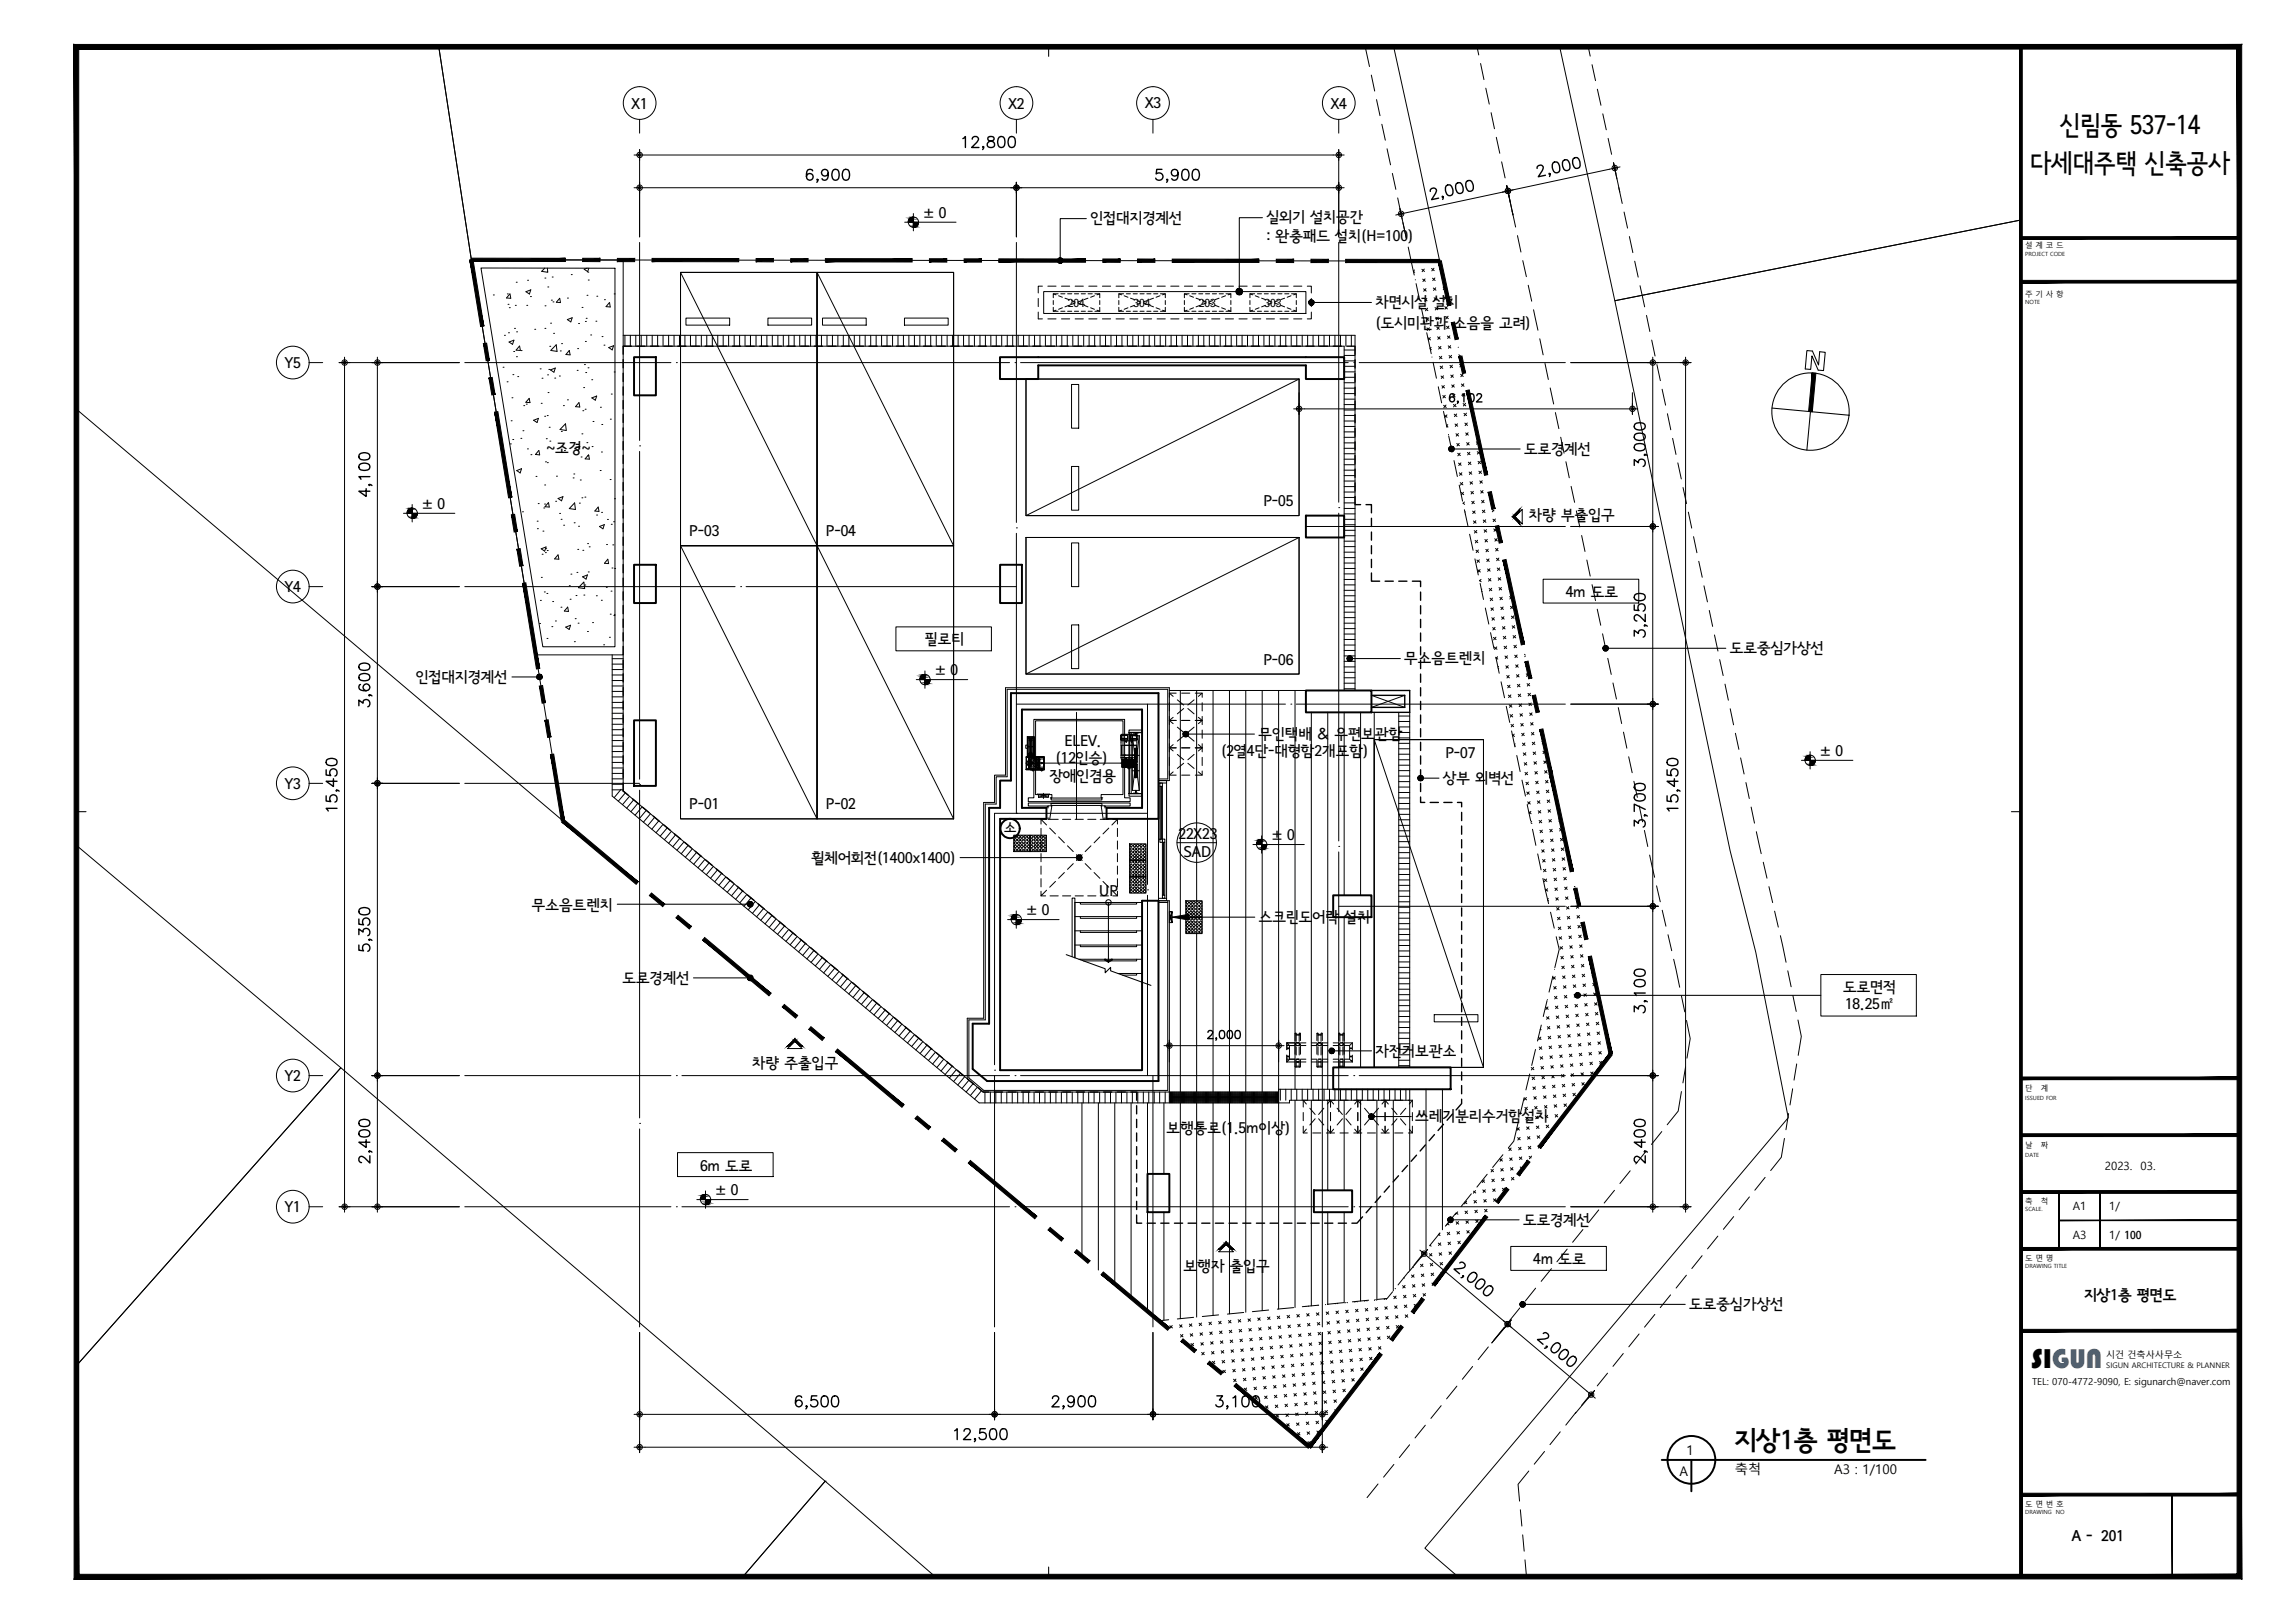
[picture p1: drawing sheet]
<svg xmlns="http://www.w3.org/2000/svg" width="420mm" height="297mm" viewBox="0 0 420 297" stroke-linecap="round" stroke-linejoin="round" font-family="sans-serif">
<defs><g id="words">
<text font-size="5.1" x="371.9" y="250.4">SIGUN</text>
<g font-size="4.9">
<text x="377.2" y="24.5">신림동 537-14</text>
<text x="371.6" y="31.5">다세대주택 신축공사</text>
<text x="317.4" y="265.1">지상1층 평면도</text>
</g>
<g font-size="2.8">
<text x="115.6" y="19.9">X1</text>
<text x="184.6" y="19.9">X2</text>
<text x="209.6" y="19.8">X3</text>
<text x="243.6" y="19.9">X4</text>
<text x="169.1" y="39.9">± 0</text>
<text x="199.6" y="40.9">인접대지경계선</text>
<text x="231.8" y="40.7">실외기 설치공간</text>
<text x="231.8" y="44.2">: 완충패드 설치(H=100)</text>
<text x="251.8" y="56.2">차면시설 설치</text>
<text x="251.8" y="60">(도시미관과 소음을 고려)</text>
<text x="52.2" y="67.3">Y5</text>
<text x="100" y="82.9">~조경~</text>
<text x="279" y="83">도로경계선</text>
<text x="77.4" y="93.2">± 0</text>
<text x="231.3" y="92.6">P-05</text>
<text x="279.9" y="95.2">차량 부출입구</text>
<text x="126.2" y="98.1">P-03</text>
<text x="151.2" y="98.1">P-04</text>
<text x="52.2" y="108.4">Y4</text>
<text x="286.6" y="109.3">4m 도로</text>
<text x="169.3" y="117.9">필로티</text>
<text x="316.7" y="119.5">도로중심가상선</text>
<text x="76.1" y="124.9">인접대지경계선</text>
<text x="171.2" y="123.6">± 0</text>
<text x="231.3" y="121.6">P-06</text>
<text x="257.1" y="121.4">무소음트렌치</text>
<text x="194.9" y="136.6">ELEV.</text>
<text x="230.4" y="135.2">무인택배 &amp; 우편보관함</text>
<text x="192.1" y="143">장애인겸용</text>
<text x="193.2" y="139.6">(12인승)</text>
<text x="223.5" y="138.4">(2열4단-대형함2개포함)</text>
<text x="264.2" y="143.3">상부 외벽선</text>
<text x="264.6" y="138.7">P-07</text>
<text x="333.3" y="138.4">± 0</text>
<text x="52.2" y="144.3">Y3</text>
<text x="126.2" y="148.1">P-01</text>
<text x="151.2" y="148.1">P-02</text>
<text x="215.8" y="153.5">22X23</text>
<text x="232.9" y="153.8">± 0</text>
<text x="148.5" y="158">휠체어회전(1400x1400)</text>
<text x="216.7" y="156.9">SAD</text>
<text x="97.3" y="166.5">무소음트렌치</text>
<text x="188" y="167.5">± 0</text>
<text x="201.2" y="163.9">UP</text>
<text x="230.4" y="168.7">스크린도어락 설치</text>
<text x="114" y="180">도로경계선</text>
<text x="337.4" y="181.5">도로면적</text>
<text x="337.8" y="184.7">18.25㎡</text>
<text x="52.2" y="197.9">Y2</text>
<text x="137.7" y="195.5">차량 주출입구</text>
<text x="251.8" y="193.2">자전거보관소</text>
<text x="213.5" y="207.4">보행통로(1.5m이상)</text>
<text x="259.1" y="205.2">쓰레기분리수거함설치</text>
<text x="128.2" y="214.2">6m 도로</text>
<text x="52.2" y="221.9">Y1</text>
<text x="131.1" y="218.8">± 0</text>
<text x="278.8" y="224.1">도로경계선</text>
<text x="216.7" y="232.6">보행자 출입구</text>
<text x="280.7" y="231.4">4m 도로</text>
<text x="309.2" y="239.6">도로중심가상선</text>
<text x="381.5" y="237.9">지상1층 평면도</text>
<text x="379.3" y="282.1">A - 201</text>
</g>
<text font-size="2.5" x="183.8" y="152.3">소</text>
<g font-size="2.4">
<text x="308.7" y="266.3">1</text>
<text x="317.6" y="269.7">축척</text>
<text x="335.8" y="269.7">A3 : 1/100</text>
<text x="307.4" y="270.1">A</text>
</g>
<g font-size="2.1">
<text x="195.5" y="56.2">204</text>
<text x="207.5" y="56.2">304</text>
<text x="219.5" y="56.2">203</text>
<text x="231.5" y="56.2">303</text>
<text x="385.3" y="214.2">2023.</text>
<text x="391.9" y="214.2">03.</text>
<text x="379.5" y="221.5">A1</text>
<text x="386.2" y="221.5">1/</text>
<text x="379.5" y="226.7">A3</text>
<text x="386.2" y="226.7">1/ 100</text>
</g>
<text font-size="1.8" x="372" y="253.4">TEL: 070-4772-9090, E: sigunarch@naver.com</text>
<text font-size="1.7" x="385.6" y="248.5">시건 건축사사무소</text>
<g font-size="1.4">
<text x="370.8" y="45.4">설 계 코 드</text>
<text x="370.8" y="54.4">주 기 사 항</text>
<text x="370.8" y="199.7">단</text>
<text x="373.6" y="199.7">계</text>
<text x="370.8" y="210.1">날</text>
<text x="373.6" y="210.1">짜</text>
<text x="370.8" y="220.4">축</text>
<text x="373.6" y="220.4">척</text>
<text x="370.8" y="230.8">도 면 명</text>
<text x="385.6" y="250.4">SIGUN ARCHITECTURE &amp; PLANNER</text>
<text x="370.8" y="275.8">도 면 번 호</text>
</g>
<g font-size="1">
<text x="370.8" y="46.9">PROJECT CODE</text>
<text x="370.8" y="55.7">NOTE</text>
<text x="370.8" y="201.4">ISSUED FOR</text>
<text x="370.8" y="211.8">DATE</text>
<text x="370.8" y="221.7">SCALE.</text>
<text x="370.8" y="232.1">DRAWING TITLE</text>
<text x="370.8" y="277.1">DRAWING</text>
<text x="376.4" y="277.1">NO</text>
</g>
</g></defs>
<!-- layer: 8 -->
<g fill="none" stroke="#000" stroke-width=".18">
<path d="M187.8 136.4h.4v.6h-.4zM187.8 139.7h20.3M187.9 138.6h.5v2.2h-.5zM187.9 138.6h3.3M187.9 138.5h1.4M187.9 138.6h3.2v2.1h-3.2zM188.1 139.3l.4 .1M188.1 139.9h.4M188.1 139.4h.6M188.1 134.8v3.7M188.1 136.7h1.2M188.1 137.9h.2"/>
<path d="M188.2 137.9h.1M188.2 134.9v3.5M188.2 139.4v.1M188.2 139.3v.2M188.2 140h.1M188.2 139.8v.2M188.2 139.3h.1M188.2 139.5h.1M188.2 139.8h.1M188.2 139.4v-.1l.1 .1M188.2 139.9l.1 .1zM188.3 138.2h.8"/>
<path d="M188.3 138.6v2.2M188.3 139.3v.2zM188.3 139.8v.2zM188.3 135.1h.7M188.3 139.3v.2M188.3 139.8v.2M188.3 139.4v.1M188.3 139.3l.1 .2zM188.3 139.9v.1M188.3 139.8l.1 .3zM188.3 135.5h.7M188.3 137.9h.7"/>
<path d="M188.4 138.6h2.8v2.2h-2.8zM188.4 134.9v3.5M188.5 138.6v2.2M188.6 139.1h.7v1.1h-.7zM188.6 139.3h-.5l.5 .1M188.6 139.3v.2zM188.6 139.9h-.5v.1h.5M188.6 139.8v.3zM188.6 139.2h-.1v.9h.1M188.6 139.8h.1M188.6 139.7h.1M188.6 135.4h.2v2.5h-.2z"/>
<path d="M188.6 139.8v.2zM188.6 139.2l.1 .4M188.6 139.9v.1M188.6 139.3l.1 .2M188.6 140h-.5M188.6 135.4v2.5M188.7 139.6h.4v.1h-.4M188.7 139.3v.2M188.7 139.8v.2M188.7 134.9v3.5M188.7 139.7l-.1 .4M188.7 140h.1"/>
<path d="M188.7 138.9h.8v1.5h-.8zM188.7 138.9v1.8M188.7 135.4v2.5M188.8 139.4h.2M188.8 140h.2M188.9 139.3v.7M188.9 134.9v3.5M189 139.6h.2v.1l-.1 .1zM189.1 139.7l.1-.1-.1 .1M189.1 134.9l.1 3.5v-3.5h-1v3.5h1M189.1 139.5v.3M189.1 136.7h.1"/>
<path d="M189.1 136.6h.1M189.2 134.8v3.7M189.3 131.7h16.6v14.3h1v.7h-18.6v-.7h1zM189.3 134.8v3.7v-3.7h-1.2v3.7M189.4 138.6h-.7v.3M189.4 138.6h1.7v2.1h-2.4M189.4 138.6v.3h-.7M189.5 139.3h.4M189.5 139.8h.4M189.5 138.8h.4M189.7 138.5v2M189.9 139.7h.1"/>
<path d="M189.9 139.6h.1M189.9 139.6v.1M190 139h.4M190 139.5h.4M190.2 138.8v2M190.4 138.9h.7v1.5h-.7zM190.6 139.6h.2v.1l-.1 .1zM190.7 139.6l.1 .1zM190.7 139.5v.3M191.1 138.6v.2M205.2 135.2h1.2M205.2 134.6h1.2z"/>
<path d="M205.2 134.6l.1 .6zM205.2 134.6v.6h1.2M205.2 135.2v.2v-.2v.2v-.2h.2M205.2 135.2h.1M205.2 134.6l.1-.2h2.8v.2M205.2 135.6h2.9M205.2 134.6h.1M205.2 134.7v.5M205.3 138.7l-.1-.5h2.9v.5M205.3 138.7h1.9M205.3 134.6h-.1M205.3 134.6h1.1v.6"/>
<path d="M205.3 134.6h1.1v.6h-1.1zM205.3 135.2h1.1v.2h-1.1zM205.3 138.7h.1M205.3 138.2h.5M205.3 134.6h.1M205.4 139l2.5 .1M205.4 139v1.4M205.5 139h2.4M205.5 139.2h2.4M205.5 139.3h2.4M205.5 139.5h2.4M205.5 139.6h2.4"/>
<path d="M205.5 139.8h2.4M205.5 139.9h2.4M205.5 139.7h2.4M205.5 139.1h2.4M205.5 139v.1M205.5 139.2h.1M205.5 139.3h.1M205.5 139.5v.1M205.5 139.6v.1M205.5 139.9h.1M205.5 139.8h.1M205.5 139.7h.1"/>
<path d="M205.5 139.6h.1M205.5 139.4v.1M205.5 139.1h.1M205.5 139.4h2.4M205.5 139h.1M205.5 139.4h.1M205.5 139.5h.1M205.5 140h.1M205.5 140h2.4M205.5 139.1v.1M205.5 139.2v.1M205.5 139.3v.1"/>
<path d="M205.5 139.8v.1M205.5 139.9v.1M205.8 138.2h.1M205.8 138.2h2.2M205.9 138.2h.1M206 135.7h.3M206 138.8h.3M206.2 135.6v.3M206.2 138.6v.4M206.2 134.6h.1M206.3 135.8l-.2-.1 .1 .1M206.3 138.8h-.2l.1 .1"/>
<path d="M206.4 135.4h-1.2v2.8h.1v-1.8h2.7v1.8h.1v-2.8M206.4 134.6v.6zM206.4 135.2v.2M206.4 135.2v.2v-.2M206.5 139.6h-.4v.1h.4M206.5 139.7l.1 .4M206.6 139.2h.1v.9h-.1M206.6 139.2l-.1 .4M206.7 138.8v2M206.7 134.1h.4v11.1h-.4zM206.7 133.6h2.4v.5h-2.4zM206.7 134h2.4"/>
<path d="M206.8 134.1v11.1M206.9 135.2v.2v-.2M206.9 134.6v.8M206.9 134.6v.8v-.2h1.2v.2h-1.1h1.1M206.9 135.2h1.2zM206.9 134.6v.6M206.9 134.6h1.2M206.9 134.6h1.2v.6h-1.2zM206.9 134.6h1.2zM207 134.6h.1M207 135.7h.3M207 138.8h.3"/>
<path d="M207.1 138.8h.2zM207.2 135.6v.3M207.2 138.6v.4M207.3 135.8l-.2-.1 .1 .1M207.3 134.7h1.3v10h-1.3zM207.3 138.2h1.3M207.3 134.7l1.3 10M207.6 134.1h.7l-.3 .1M207.6 134.1v.1M207.6 138.2h.1M207.6 134.2h.3M207.7 139.5h.1"/>
<path d="M207.7 139.9h.1M207.7 137v2.5M207.7 139.9v2.4M207.7 137.1v2.4M207.7 137v.1M207.7 139.9l.2 2.4h-.2M207.8 137.1l-.1 2.3M207.8 137.1h-.1M207.8 137.1h.1M207.8 139.6h-2.3M207.8 139.7h-2.3M207.8 139.8l.1 2.5"/>
<path d="M207.9 139.5h.1M207.9 137.1h.1M207.9 139.4v.1M207.9 139.9h.1M207.9 137.1v2.4h-2.4M207.9 139.1v.1M207.9 139.3h.1M207.9 139.6h.1M207.9 139.7h.1M207.9 140h.1M207.9 134.2h.1M207.9 139.1h.1"/>
<path d="M207.9 139.2h.1M207.9 139.8h.1M207.9 139h.1M207.9 139h-2.4v1.4h.4M207.9 139.4l-2.4 .1M207.9 134.2v.5l.1-.5M207.9 139v.1M207.9 139.5v.1M207.9 139.6v.1M207.9 139.4h.1M207.9 139l.1 1.4M207.9 136.9v5.5"/>
<path d="M208 137.1v5.2M208 137.1h.1M208 134.4h.1M208 134.6h.1M208 139.5v-2.4v2.4M208 139.9v2.4v-2.4M208 135.2h.1v.2M208 137.1l.1 2.4M208 139.5h.1M208 139.9h.1M208 134.2h.1M208 139.4l-2.5 .1"/>
<path d="M208 139.9h-.1M208.1 137.1h.1M208.1 139.9h.1M208.1 139.9v2.4M208.1 134.6v.6M208.1 134.6v.6zM208.1 138.7h-2.9l.1 .3h.1M208.1 134.6h.1M208.1 138.7v.3h-.1M208.2 139.4h-.1M208.2 137.1v2.4M208.2 139.5h.1"/>
<path d="M208.2 137v.1M208.2 139.9v2.4M208.2 139.9h.1M208.2 137v2.5M208.6 134.7l-1.3 10M214.1 136.1v.8h1.2h-1.2M214.1 131.1v.8h1.2h-1.2M214.1 126.9v.7M214.1 128.6v1.5M214.1 131.9v.7M214.1 133.6v1.5M214.1 136.9v.7"/>
<path d="M214.1 138.6v1.5M214.1 136.9l.7 .5M214.1 131.9l.7 .5M214.1 126.9h1.2M214.1 126.9l.7 .6M214.8 136.3l-.7 .6M214.8 131.3l-.7 .6M215.5 138.1l1.2 1M215.5 133.1l1.2 .9M215.5 128.1l1.2 .9M216.1 126.4v114.9M216.3 136.9h1.5"/>
<path d="M216.3 131.9h1.5M216.3 126.9h1.5M216.7 139.7l-1.2 .9M216.7 134.7l-1.2 .9M216.7 129.7l-1.2 .9M217.5 139.7l1.1 .9M217.5 134.7l1.1 .9M217.5 129.7l1.1 .9M218.6 138.1l-1.1 1M218.6 133.1l-1.1 .9M218.6 128.1l-1.1 .9M218.8 126.9h1.3v.7"/>
<path d="M219.1 126.4v38.5M219.4 136.3l.7 .6-.7 .5M219.4 131.3l.7 .6-.7 .5M220.1 136.1v.8h-1.3h1.3v.7M220.1 131.1v.8h-1.3h1.3v.7M220.1 128.6v1.5M220.1 133.6v1.5M220.1 138.6v1.5M220.1 126.9l-.7 .6M222.1 126.4v114.4M225.1 126.4v114.1M228.1 126.4v113.8"/>
<path d="M231.1 126.4v113.5M234.1 126.4v113.2M237.1 126.4v73M240.1 130.4v69M243.1 130.4v69M246.1 130.4v33.5M249.1 130.4v33.5M187.9 140.8h3.3M187.9 140.9h2.5M188.7 140.9h2.5M188.7 140.7v.2h2.4v-2.4h-1.7v.4h-.7v1.9M189 140.9l.2 .1z"/>
<path d="M189 141h.2zM189.1 141h.1M189.1 140.7v.3l.1-.3M189.1 141h.1h-.2M189.1 140.7v.4M189.5 140.3h.4M189.9 145.3l2.2 .1zM190 140h.4M190 140.5h.4M190.1 145.4h1.8v.5h-1.8zM190.1 145.4l1.8 .5M190.6 140.9l.2 .1z"/>
<path d="M190.6 141h.2M190.6 140.7h.2v.3l-.2 .1zM190.7 140.7v.3M190.7 140.7v.4M191 145.2v.9M191.2 140.8h-3.3h3.3M191.6 147.9l.3-.4h-3.6v-.5h18.6v.5h-4.6l.3 .4M191.9 147.9v-.4h.7l-.4 2.5h-.3v-.3M191.9 145.4l-1.8 .5M192.3 146h.3v-.6h-3v-13.5h16v13.5h-4v.6h.3M192.4 146.1h9.3v.3h-9.3zM192.4 147.1h9.3v.3h-9.3z"/>
<path d="M202.3 147.9v-.4h-.7l.4 2.5h.3v-.3M205.4 140.4h.1M205.5 140.4h.3h-.3M205.5 140.2h2.4M205.5 140.3h2.4M205.5 140.3h.1M205.5 140.2h.1M205.5 140.1h2.4M205.5 140.1h.1M205.5 140v.1M205.6 140.2h2.3M205.8 140.4h.1"/>
<path d="M205.9 140.4h.5M205.9 140.4h.1M205.9 140.4h.5v.1M206.4 140.3l.1 .1M206.4 140.5h.2M206.4 140.5h.1M206.5 140.3h.3M206.6 140.4v.1h.2M206.6 140.5h.2M206.6 140.5h.1M206.7 145.2h2.4v.5h-2.4zM206.7 145.3h2.4"/>
<path d="M206.8 140.5h.1M206.8 140.5h.2M206.8 140.4v.1M206.9 140.5h.1M207 140.4h.4h-.4M207 140.3l-.2 .1M207.3 141.1h1.3M207.4 140.4h.1M207.6 140.4h.1M207.6 145.1v.1M207.7 142.3h.1M207.8 142.3h.1"/>
<path d="M207.9 142.3h.1M207.9 145.1l-.3 .1M207.9 140.1h.1M207.9 140.2h.1M207.9 140v.1M207.9 140.4h-.4h.4M207.9 145.1l.1-.4v.4l.3 .1M207.9 144.9h.1M207.9 140.4h-.9v.1M207.9 140.3h.1M207.9 145.1h.1M208 142.3h.1"/>
<path d="M208.2 142.3h-.1M208.2 142.3h.1M208.3 145.1l-.7 .1M214.1 141.1v.8h1.2M214.8 141.3l-.7 .6M216.3 141.9h1.5M219.4 141.3l.7 .6M220.1 141.1v.8h-1.3M219.1 170.9v70.2M246.1 167.9v27.5M249.1 167.9v27.5M214.3 199.9v2"/>
<path d="M214.5 199.9v2M214.7 199.9v2M214.9 199.9v2M215.1 199.9v2M215.3 199.9v2M215.5 199.9v2M215.7 199.9v2M215.9 199.9v2M216.3 199.9v2M216.5 199.9v2M216.7 199.9v2M216.9 199.9v2"/>
<path d="M217.1 199.9v2M217.3 199.9v2M217.5 199.9v2M217.7 199.9v2M217.9 199.9v2M218.1 199.9v2M218.3 199.9v2M218.5 199.9v2M218.7 199.9v2M218.9 199.9v2M219.3 199.9v2M219.5 199.9v2"/>
<path d="M219.7 199.9v2M219.9 199.9v2M220.1 199.9v2M220.3 199.9v2M220.5 199.9v2M220.7 199.9v2M220.9 199.9v2M221.1 199.9v2M221.3 199.9v2M221.5 199.9v2M221.7 199.9v2M221.9 199.9v2"/>
<path d="M222.3 199.9v2M222.5 199.9v2M222.7 199.9v2M222.9 199.9v2M223.1 199.9v2M223.3 199.9v2M223.5 199.9v2M223.7 199.9v2M223.9 199.9v2M224.1 199.9v2M224.3 199.9v2M224.5 199.9v2"/>
<path d="M224.7 199.9v2M224.9 199.9v2M225.3 199.9v2M225.5 199.9v2M225.7 199.9v2M225.9 199.9v2M226.1 199.9v2M226.3 199.9v2M226.5 199.9v2M226.7 199.9v2M226.9 199.9v2M227.1 199.9v2"/>
<path d="M227.3 199.9v2M227.5 199.9v2M227.7 199.9v2M227.9 199.9v2M228.3 199.9v2M228.5 199.9v2M228.7 199.9v2M228.9 199.9v2M229.1 199.9v2M229.3 199.9v2M229.5 199.9v2M229.7 199.9v2"/>
<path d="M229.9 199.9v2M230.1 199.9v2M230.3 199.9v2M230.5 199.9v2M230.7 199.9v2M230.9 199.9v2M231.3 199.9v2M231.5 199.9v2M231.7 199.9v2M231.9 199.9v2M232.1 199.9v2M232.3 199.9v2"/>
<path d="M232.5 199.9v2M232.7 199.9v2M232.9 199.9v2M233.1 199.9v2M233.3 199.9v2M233.5 199.9v2M233.7 199.9v2M233.9 199.9v2M235.6 191.4h1.5h-1l-.5-.5h1.5h-1.5v1.2M235.6 194.4h1.5M235.6 193.9h1.5M235.6 193.1v1.3"/>
<path d="M236.1 191.4v2.5l-.5 .5M237.1 189.2l.2-.1v.3h.5M237.3 195.3h.6M237.3 190.9h.5h-.4M237.3 191.4h.5h-.4M237.3 194.4h.5h-.4M237.3 193.9h.5h-.4M237.3 194.1v1.2l-.2-.1M237.3 189.3h.5M237.3 195.1h.5M237.3 189.4v1.2M237.3 191.6v1.5"/>
<path d="M237.8 189.4v-.2l.2-.1 .1 1.3M237.8 189.4v1.2M237.8 191.6v1.5M238.1 193.9l-.1 1.4-.2-.1v-1.1M238.1 190.9h1M238.1 191.4h1M238.1 194.4h1M238.1 193.9h1M238.1 191.4v1.5M240.1 190.9h1M240.1 191.4h1M240.1 194.4h1"/>
<path d="M240.1 193.9h1M241.1 193.9l.1 1.4h.1v-1.2M241.1 191.4v1.5M241.3 195.3h.6M241.3 189.3v.1M241.3 190.9h.6h-.5M241.3 191.4h.6h-.5M241.3 194.4h.6h-.5M241.3 189.4h.6M241.3 193.9h.6M241.3 195.1h.6M241.3 189.4v1.2"/>
<path d="M241.3 191.6v1.5M241.8 190.9h.1M241.8 191.4h.1M241.9 189.3h-.6v-.2h-.2v1.3M241.9 189.4v-.2l.1-.1 .1 1.3M241.9 189.4v1.2M241.9 191.6v1.5M242.1 193.9l-.1 1.4-.1-.1v-1.1M242.1 190.9h1M242.1 191.4h1M242.1 194.4h1M242.1 193.9h1"/>
<path d="M242.1 191.4v1.5M244.1 190.9h1M244.1 191.4h1M244.1 194.4h1M244.1 193.9h1M245.1 193.9l.1 1.4 .1-.1v-1.1M245.1 191.4v1.5M245.3 195.3h.6M245.3 190.9h.5M245.3 191.4h.5M245.3 193.9h.5M245.3 189.3h.6"/>
<path d="M245.3 194.4h.6M245.3 195.1h.6M245.3 189.4v1.2M245.3 191.6v1.5M245.4 190.9h.5M245.4 191.4h.5M245.4 193.9h.5M245.9 189.4h-.6v-.3h-.2v1.3M245.9 194.1v1.1l.1 .1 .1-.1M245.9 189.4v1.2M245.9 191.6v1.5M246.1 189.2l-.2-.1v.3"/>
<path d="M246.1 190.9h1.5M246.1 191.4h1M246.1 194.4h1.5M246.1 193.9h1M247.1 193.9l.5 .5M247.1 191.4v2.5M247.3 194.1h.1M247.6 190.9l-.5 .5M247.6 190.9v1.2M247.6 193.1v1.3M261.1 199.4v29.4M201.1 201.9v30.5"/>
<path d="M204.1 201.9v33.1M207.1 201.9v35.6M210.1 201.9v38.1M213.1 201.9v12.9M214.1 200.1h20M214.1 200.3h20M214.1 200.5h20M214.1 200.7h20M214.1 200.9h20M214.1 201.1h20M214.1 201.3h20M214.1 201.5h20"/>
<path d="M214.1 201.7h20M237.1 201.4v37.9M238.6 206.1v1.3h.7M238.6 203.6v1.5M238.6 201.4l.6 .7M239.2 206.7l-.6 .7M239.3 201.4h-.7v1.2M239.8 202.8l1 1.2M240.1 201.4v37.6M240.3 207.4h1.5M240.3 201.4h1.5M240.8 204.8l-1 1.1"/>
<path d="M241.4 204.8l1 1.1M242.4 202.8l-1 1.2M242.8 207.4h.8v-1.3v1.3h.7M242.8 201.4h.8M243 206.7l.6 .7 .6-.7M243.1 201.4v16.5M243.6 201.4v1.2v-1.2h.7M243.6 203.6v1.5M243.6 201.4l.6 .7M243.6 201.4l-.6 .7M244.8 202.8l1 1.2M245.3 207.4h1.5"/>
<path d="M245.3 201.4h1.5M245.8 204.8l-1 1.1M246.1 201.4v16.5M246.4 204.8l1 1.1M247.4 202.8l-1 1.2M247.8 207.4h.8v-1.3v1.3h.7M247.8 201.4h.8M248 206.7l.6 .7 .6-.7M248.6 201.4v1.2v-1.2h.7M248.6 203.6v1.5M248.6 201.4l.6 .7M248.6 201.4l-.6 .7"/>
<path d="M249.1 201.4v36.7M249.8 202.8l1 1.2M250.3 207.4h1.5M250.3 201.4h1.5M250.8 204.8l-1 1.1M251.4 204.8l1 1.1M252.1 201.4v36.4M252.4 202.8l-1 1.2M252.8 207.4h.8v-1.3v1.3h.7M252.8 201.4h.8M253 206.7l.6 .7 .6-.7M253.6 201.4v1.2v-1.2h.7"/>
<path d="M253.6 203.6v1.5M253.6 201.4l-.6 .7M253.6 201.4l.6 .7M254.8 202.8l1 1.2M255.1 201.4v34.8M255.3 207.4h1.5M255.3 201.4h1.5M255.8 204.8l-1 1.1M256.4 204.8l1 1.1M257.4 202.8l-1 1.2M257.8 201.4h.8M258 206.7l.6 .7"/>
<path d="M258.1 201.4v31.1M258.6 206.1v1.3h-.8M258.6 201.4v1.2M258.6 203.6v1.5M258.6 201.4l-.6 .7M213.1 221.9v19.7M243.1 221.9v16.8M246.1 221.9v16.5"/>
<circle cx="188.4" cy="135.1" r=".05"/>
<circle cx="188.4" cy="138.2" r=".05"/>
<circle cx="188.7" cy="135.4" r=".2"/>
<circle cx="188.7" cy="137.9" r=".2"/>
<circle cx="188.9" cy="139.4" r=".03"/>
<circle cx="188.9" cy="140" r=".03"/>
<circle cx="188.9" cy="135.1" r=".05"/>
<circle cx="188.9" cy="138.2" r=".05"/>
<circle cx="189.1" cy="139.7" r=".03"/>
<circle cx="189.1" cy="139.7" r=".1"/>
<circle cx="189.7" cy="139.3" r=".22"/>
<circle cx="189.7" cy="139.8" r=".22"/>
<circle cx="189.7" cy="138.8" r=".22"/>
<circle cx="189.7" cy="139.3" r=".1"/>
<circle cx="189.7" cy="139.8" r=".1"/>
<circle cx="189.7" cy="138.8" r=".1"/>
<circle cx="189.9" cy="139.7" r=".05"/>
<circle cx="190.2" cy="139" r=".22"/>
<circle cx="190.2" cy="139.5" r=".22"/>
<circle cx="190.2" cy="139" r=".1"/>
<circle cx="190.2" cy="139.5" r=".1"/>
<circle cx="190.7" cy="139.7" r=".03"/>
<circle cx="190.7" cy="139.7" r=".1"/>
<circle cx="206.2" cy="138.8" r=".05"/>
<circle cx="206.2" cy="135.7" r=".05"/>
<circle cx="207.2" cy="135.7" r=".05"/>
<circle cx="207.2" cy="138.8" r=".05"/>
<circle cx="189.7" cy="140.3" r=".22"/>
<circle cx="189.7" cy="140.3" r=".1"/>
<circle cx="190.2" cy="140" r=".22"/>
<circle cx="190.2" cy="140.5" r=".22"/>
<circle cx="190.2" cy="140" r=".1"/>
<circle cx="190.2" cy="140.5" r=".1"/>
<circle cx="235.8" cy="191.9" r=".09"/>
<circle cx="235.8" cy="193.4" r=".1"/>
<circle cx="237.2" cy="191.1" r=".11"/>
<circle cx="238" cy="191.1" r=".11"/>
<circle cx="241.2" cy="191.1" r=".1"/>
<circle cx="242" cy="191.1" r=".11"/>
<circle cx="245.2" cy="191.1" r=".1"/>
<circle cx="246" cy="191.1" r=".11"/>
<circle cx="247.3" cy="193.4" r=".1"/>
<circle cx="247.3" cy="191.9" r=".1"/>
</g>
<!-- layer: HAT -->
<g fill="none" stroke="#000" stroke-width=".18">
<path d="M90.3 54h.1M92.9 53.8h.1M93 55.7h.1M93.2 56.3h.1M93.3 53.8l-.6 .7 .8 .1-.1-.8M94.3 55.9h.1M94.5 51.7h.1M96.3 53.4l.9-.3-.3 .7zM96.4 55.9h.1M96.6 51.3h.1M97.1 54.3h.1M99.7 49.1l-.5 .6 1.1 .1-.1-.7"/>
<path d="M99.8 50.9h.1M99.8 56h.1M100.3 52.5h.1M100.8 59.1h.1M100.9 54.9h.1M101.1 50.7h.1M101.2 55.3h.1M102.5 54.6l.1 .8-.7-.1zM103.9 58.5l.9-.3-.3 .7zM103.9 54.6h.1M104.6 50.3h.1M105.9 59.2h.1"/>
<path d="M106.6 56.3h.1M107.2 58.8h.1M107.3 58.3h.1M107.5 54h.1M107.5 49.1l-.5 .2 .6 .4 .2-.6M107.6 49.8h.1M107.7 51.3h.1M109.1 58.8h.1M109.3 54.2h.1M110.7 54.8h.1M111.6 55.4l.1 .8-.7-.1zM112.4 53.8h.1"/>
<path d="M258.5 47.8l.3 .3M258.7 47.8l-.3 .3M259 49.4l-.2 .2 .2 .3M259.1 51.2h.1M260.3 49.3l.5 .4M260.3 47.8l-.1 .1M260.5 51.1l.4 .4M260.5 47.8l.1 .1M260.6 52.9l.5 .4M260.8 49.2l-.5 .5M260.8 54.7l.5 .4M260.9 51l-.4 .5"/>
<path d="M260.9 56.4l.5 .5M261.1 52.8l-.5 .5M261.1 58.2l.5 .4M261.2 54.6l-.4 .5M261.4 56.4l-.4 .5M261.5 58.2l-.4 .5M261.7 60l-.4 .5M262 47.8h.1M262.1 49.1l.5 .4M262.3 50.9l.4 .4M262.4 52.7l.5 .4M262.5 49.1l-.4 .5"/>
<path d="M262.6 54.5l.4 .4M262.7 50.9l-.4 .5M262.7 56.3l.5 .4M262.8 52.7l-.4 .5M262.9 58.1l.5 .4M263 54.5l-.4 .5M263 59.9l.5 .4M263.2 56.2l-.4 .5M263.3 58l-.4 .5M263.5 59.8l-.4 .5M263.9 49.4h.1M264 50.8l.2 .1"/>
<path d="M264.2 52.5l.5 .5M264.3 51l-.2 .2M264.4 54.3l.4 .4M264.5 56.1l.5 .4M264.6 52.6l-.4 .4M264.7 57.9l.5 .4M264.8 54.3l-.4 .5M264.8 59.7l.5 .4M265 56.1l-.5 .5M265.1 57.9l-.4 .5M265.3 59.7l-.4 .5M92.1 67.2h.1"/>
<path d="M92.4 61.4h.1M92.8 69.9h.1M93.1 60.9h.1M93.2 62.6l.9-.3-.3 .7zM93.6 77h.1M93.7 72.8h.1M93.9 68.6h.1M94 64.3h.1M94.2 60.1h.1M94.6 65.3h.1M94.6 60.7h.1M94.8 68.9h.1"/>
<path d="M95.2 64.1h-.7l.6-.8 .2 .8M95.4 64.2h.1M95.7 78.8h.1M95.9 74.2h.1M96.4 74h.1M96.9 72.9l.1 .8-.7-.1zM97.7 76.9l.6 .4 .3-.7-.9 .3M97.9 60.3h.1M98.9 67.5h.1M99.1 73.8h.1M99.2 69.2h.1M99.7 76.2h.1"/>
<path d="M99.8 60.1h.1M100.2 76.1h.1M100.2 68.6h.1M100.3 71.8h.1M100.5 67.6h.1M100.5 78.2h.1M100.6 63.4h.1M100.8 67.7l.9-.3-.3 .7zM100.8 64.1l1-1 .2 1.2-1.1-.2M101.3 61h.1M101.6 69.2h.1M102.4 68.8h.1"/>
<path d="M102.6 64.2h.1M102.8 79h.1M102.8 62.9h.1M103.1 74.2h.1M103.5 77.6l.2 1.2-1.2-.2zM103.9 73.2h.1M104.2 64.1l.2 .8h-.8zM105.7 67.8h.1M105.7 63.8h.1M106 73.7l.1 .8-.7-.1zM106.5 79.4h.1M106.7 75.2h.1"/>
<path d="M106.8 70.9h.1M107 66.7h.1M107.1 74.9h.1M107.2 62.5h.1M107.2 68.2h.1M107.7 67.3h.1M108.1 61.3h.1M108.3 69.5h.1M108.4 72.8l.8-.3-.2 .7zM108.6 77.1h.1M109.9 74.5h.1M110.2 77.7h.1"/>
<path d="M110.2 61.6h.1M110.6 63.2h.1M111.4 63.6l.9-.3-.2 .7zM111.7 76.7h.1M111.9 72.1h.1M112.4 68.1h.1M114.4 61.4v2M115.4 61.4v2M116.4 61.4v2M117.4 61.4v2M118.4 61.4v2M119.4 61.4v2"/>
<path d="M120.4 61.4v2M121.4 61.4v2M122.4 61.4v2M123.4 61.4v2M124.4 61.4v2M125.4 61.4v2M126.4 61.4v2M127.4 61.4v2M128.4 61.4v2M129.4 61.4v2M130.4 61.4v2M131.4 61.4v2"/>
<path d="M132.4 61.4v2M133.4 61.4v2M134.4 61.4v2M135.4 61.4v2M136.4 61.4v2M137.4 61.4v2M138.4 61.4v2M139.4 61.4v2M140.4 61.4v2M141.4 61.4v2M142.4 61.4v2M143.4 61.4v2"/>
<path d="M144.4 61.4v2M145.4 61.4v2M146.4 61.4v2M147.4 61.4v2M148.4 61.4v2M149.4 61.4v2M150.4 61.4v2M151.4 61.4v2M152.4 61.4v2M153.4 61.4v2M154.4 61.4v2M155.4 61.4v2"/>
<path d="M156.4 61.4v2M157.4 61.4v2M158.4 61.4v2M159.4 61.4v2M160.4 61.4v2M161.4 61.4v2M162.4 61.4v2M163.4 61.4v2M164.4 61.4v2M165.4 61.4v2M166.4 61.4v2M167.4 61.4v2"/>
<path d="M168.4 61.4v2M169.4 61.4v2M170.4 61.4v2M171.4 61.4v2M172.4 61.4v2M173.4 61.4v2M174.4 61.4v2M175.4 61.4v2M176.4 61.4v2M177.4 61.4v2M178.4 61.4v2M179.4 61.4v2"/>
<path d="M180.4 61.4v2M181.4 61.4v2M182.4 61.4v2M183.4 61.4v2M184.4 61.4v2M185.4 61.4v2M186.4 61.4v2M187.4 61.4v2M188.4 61.4v2M189.4 61.4v2M190.4 61.4v2M191.4 61.4v2"/>
<path d="M192.4 61.4v2M193.4 61.4v2M194.4 61.4v2M195.4 61.4v2M196.4 61.4v2M197.4 61.4v2M198.4 61.4v2M199.4 61.4v2M200.4 61.4v2M201.4 61.4v2M202.4 61.4v2M203.4 61.4v2"/>
<path d="M204.4 61.4v2M205.4 61.4v2M206.4 61.4v2M207.4 61.4v2M208.4 61.4v2M209.4 61.4v2M210.4 61.4v2M211.4 61.4v2M212.4 61.4v2M213.4 61.4v2M214.4 61.4v2M215.4 61.4v2"/>
<path d="M216.4 61.4v2M217.4 61.4v2M218.4 61.4v2M219.4 61.4v2M220.4 61.4v2M221.4 61.4v2M222.4 61.4v2M223.4 61.4v2M224.4 61.4v2M225.4 61.4v2M226.4 61.4v2M227.4 61.4v2"/>
<path d="M228.4 61.4v2M229.4 61.4v2M230.4 61.4v2M231.4 61.4v2M232.4 61.4v2M233.4 61.4v2M234.4 61.4v2M235.4 61.4v2M236.4 61.4v2M237.4 61.4v2M238.4 61.4v2M239.4 61.4v2"/>
<path d="M240.4 61.4v2M241.4 61.4v2M242.4 61.4v2M243.4 61.4v2M244.4 61.4v2M245.4 61.4v2M246.1 64.1h2M246.1 65.1h2M246.1 66h2M246.1 67h2M246.1 68.1h2M246.1 69.1h2"/>
<path d="M246.1 70h2M246.1 71h2M246.1 72h2M246.1 73.1h2M246.1 74h2M246.1 75h2M246.1 76h2M246.1 77.1h2M246.1 78h2M246.1 79h2M246.4 61.4v2M247.4 61.4v2"/>
<path d="M261.2 60l.5 .4M261.4 61.8l.5 .4M261.8 63.8l.2 .2M261.9 61.8l-.4 .4M262 63.6l-.2 .2M262.1 65.3h.1M263.2 61.6l.5 .5M263.4 63.4l.4 .4M263.5 65.2l.5 .4M263.6 61.6l-.4 .5M263.7 67l.4 .4M263.8 63.4l-.4 .5"/>
<path d="M263.8 68.8l.5 .4M263.9 65.2l-.4 .5M264 70.6l.5 .4M264.1 67l-.4 .5M264.1 72.4l.5 .4M264.3 68.8l-.4 .5M264.3 74.2l.5 .4M264.4 70.6l-.4 .4M264.4 76l.5 .4M264.6 72.4l-.4 .4M264.7 74.1l-.4 .5M264.9 75.9l-.4 .5"/>
<path d="M265 61.5l.5 .4M265 77.7l-.2 .3 .3 .2M265.1 63.3l.5 .4M265.2 79.5v.1M265.3 65.1l.5 .4M265.4 61.5l-.4 .4M265.5 66.9l.4 .4M265.6 63.3l-.4 .4M265.6 68.7l.5 .4M265.7 65l-.4 .5M265.8 70.4l.5 .5M265.9 66.8l-.4 .5"/>
<path d="M265.9 72.2l.5 .5M266 68.6l-.4 .5M266.1 74l.5 .4M266.2 70.4l-.4 .5M266.2 75.8l.5 .4M266.4 72.2l-.4 .5M266.4 77.6l.5 .4M266.5 74l-.4 .5M266.6 79.4l.4 .4M266.7 75.8l-.4 .4M266.8 77.6l-.4 .4M267 63.5v.1"/>
<path d="M267 79.3l-.4 .5M267.1 64.9l.2 .2-.2 .3M267.2 66.7l.5 .4M267.4 68.5l.5 .4M267.5 70.3l.5 .4M267.7 66.7l-.4 .4M267.7 72.1l.5 .4M267.8 68.5l-.4 .4M267.9 73.9l.5 .4M268 70.2l-.4 .5M268 75.7l.5 .4M268.2 72l-.4 .5"/>
<path d="M268.2 77.4l.5 .5M268.3 73.8l-.4 .5M268.3 79.2l.5 .4M268.5 75.6l-.4 .5M268.6 77.4l-.4 .5M268.8 79.2l-.4 .5M270 77.3h.1M270.1 77.7h-.1M270.1 79.1l.3 .2M270.4 79.3l-.2 .2M93.4 81.2h.1M93.9 80.4h.1"/>
<path d="M94.6 86.1l.6 .5 .3-.8-.9 .3M95.4 80.2h.1M95.7 93.7h.1M96.6 82.2h.1M97.2 83.2h.1M98 83.2l.8 .1M98.1 87.2h.1M98.3 95.4h.1M98.4 96.8h.1M98.5 92.2h.1M98.6 82.5l-.6 .7M98.7 82.5l.1 .8"/>
<path d="M99.4 97.2h.1M99.5 93h.1M99.7 92.3h.1M99.7 88.8h.1M99.9 84.5h.1M100 80.3h.1M100.2 84.7h.1M100.4 92l-.6 .7 .7 .1-.1-.8M100.7 80.7h.1M101.7 91.7h.1M101.9 87.2h.1M102.2 91.2l.9-.3-.3 .8z"/>
<path d="M102.4 94h.1M102.7 95h.1M103.2 96.1h.1M103.3 82.5h.1M104.9 87.5h.1M105.1 86.7h.1M105.1 95.7h.1M105.2 92l.1 1.2-1.1-.1zM105.2 82.2h.1M105.3 82l.9-.3-.3 .8zM105.9 96.3h.1M106.1 92.1h.1"/>
<path d="M106.2 87.8h.1M106.4 83.6h.1M106.5 91.1h.1M107.1 91h.1M107.4 81h.1M107.6 99.5h.1M107.6 83.4h.1M107.9 84h-.8l.6-.7 .2 .7M108.4 81.7h.1M109.2 94.3h.1M109.5 92.8l.1 .8-.7-.1zM109.9 86.1h.1"/>
<path d="M110.1 82.7h.1M110.1 93.8h.1M110.6 96l-.2 .8-.7-.4 .9-.4M111 99.7h.1M111.2 95.1h.1M111.7 87.8h.1M111.9 96h.1M112.2 99.7h.1M112.3 95.5h.1M112.5 91.3h.1M246.1 80h2M246.1 81.1h2"/>
<path d="M246.1 82h2M246.1 83h2M246.1 84h2M246.1 85.1h2M246.1 86h2M246.1 87h2M246.1 88h2M246.1 89.1h2M246.1 90.1h2M246.1 91h2M246.1 92h2M246.1 93.1h2"/>
<path d="M246.1 94.1h2M246.1 95h2M246.1 96h2M246.1 97.1h2M246.1 98.1h2M246.1 99h2M266.7 81.2l.5 .4M266.9 83l.5 .4M267 84.8l.5 .4M267.1 81.1l-.4 .5M267.2 86.5l.5 .5M267.3 82.9l-.4 .5"/>
<path d="M267.3 88.3l.5 .4M267.5 84.7l-.4 .5M267.5 90.1l.5 .4M267.6 86.5l-.4 .5M267.8 88.3l-.4 .5M267.8 92.1l.3 .2M267.9 90.1l-.4 .5M268.1 91.9l-.2 .2M268.2 93.7h.1M268.3 94.1h.1M268.5 81l.5 .4M268.6 82.8l.5 .4"/>
<path d="M268.8 84.6l.5 .4M268.9 81l-.4 .5M269 86.4l.5 .4M269.1 82.8l-.4 .5M269.1 88.2l.5 .4M269.3 84.6l-.5 .5M269.3 90l.5 .4M269.4 86.3l-.4 .5M269.4 91.8l.5 .4M269.6 88.1l-.4 .5M269.6 93.5l.5 .4M269.7 89.9l-.4 .5"/>
<path d="M269.7 95.3l.5 .4M269.9 91.7l-.4 .5M269.9 97.1l.5 .4M270 93.5l-.4 .5M270.1 98.9l.5 .4M270.2 95.3l-.4 .5M270.3 80.9l.5 .4M270.4 97.1l-.5 .5M270.4 82.7l.5 .4M270.5 98.9l-.4 .5M270.6 84.4l.5 .4M270.7 80.8l-.4 .5"/>
<path d="M270.7 86.2l.5 .4M270.9 82.6l-.4 .5M270.9 88l.5 .4M271 84.4l-.4 .5M271.1 89.8l.4 .4M271.2 86.2l-.4 .5M271.2 91.6l.5 .4M271.4 88l-.4 .5M271.4 93.4l.5 .4M271.5 89.8l-.4 .5M271.5 95.2l.5 .4M271.7 91.6l-.4 .4"/>
<path d="M271.7 97l.5 .4M271.8 93.4l-.4 .4M271.8 98.7l.5 .5M272 95.1l-.4 .5M272.1 96.9l-.4 .5M272.3 98.7l-.4 .5M273 91.4v.1M273.1 91.8l-.1 .1M273.2 93.2l.3 .3M273.3 95l.5 .4M273.5 96.8l.5 .4M273.5 93.4l-.3 .3"/>
<path d="M273.6 98.6l.5 .4M273.8 95l-.4 .5M273.9 96.8l-.4 .4M274.1 98.6l-.4 .4M98.8 114.1h.1M98.9 109.9h.1M99.1 100.4l.9-.3-.3 .8zM99.1 105.7h.1M99.3 101.4h.1M99.7 108.3h.1M99.8 101.1h.1M99.9 100.4h.1"/>
<path d="M100.1 108.6h.1M100.1 116.8h.1M100.2 100.8h.1M101 114.7h.1M101.2 110.1h.1M101.7 113.7h.1M102.3 102.3h-.8l.7-.7 .1 .7M102.7 111.1h.1M103.6 114.8l.9-.4-.3 .8zM103.9 111.1l.2 .8-.8-.1zM104.2 107.2h.1M104.4 109.7h.1"/>
<path d="M104.5 105.1h.1M105.2 117.4h.1M105.3 113.2h.1M105.5 109h.1M105.6 104.8h.1M105.8 100.5h.1M105.8 114.1h.1M106.7 105.6l.8-.4-.2 .8zM106.7 100.7h.1M106.9 106.5l.1 1.2-1.1-.1zM106.9 108.9h.1M107.1 107.1h.1"/>
<path d="M107.5 115.6h.1M107.7 104.7h.1M107.9 100.1h.1M108.5 113.9h.1M109.2 109h.1M110.1 109.9h.1M110.5 118h.1M111 107.5h.1M111.3 102.3l.1 .9-.7-.1zM111.6 116.6h.1M111.7 112.4h.1M111.9 108.2h.1"/>
<path d="M112 104h.1M112.5 104h.1M112.6 112.4l-.2 .2 .2 .1M246.1 100h2M246.1 101.1h2M246.1 102.1h2M246.1 103h2M246.1 104h2M246.1 105h2M246.1 106.1h2M246.1 107h2M246.1 108h2"/>
<path d="M246.1 109h2M246.1 110.1h2M246.1 111h2M246.1 112h2M246.1 113h2M246.1 114.1h2M246.1 115h2M246.1 116h2M246.1 117h2M246.1 118.1h2M246.1 119h2M270.2 100.7l.5 .4"/>
<path d="M270.4 102.5l.5 .4M270.5 104.3l.5 .4M270.7 100.7l-.4 .4M270.8 102.5l-.4 .4M270.8 106.2l.4 .3M271 104.2l-.4 .5M271.1 106l-.2 .3M271.3 108.2v.1M271.3 107.8l-.1 .1M272 100.5l.5 .5M272.2 102.3l.4 .5M272.3 104.1l.5 .4"/>
<path d="M272.5 100.5l-.4 .5M272.5 105.9l.5 .4M272.6 102.3l-.4 .5M272.6 107.7l.5 .4M272.8 104.1l-.4 .5M272.8 109.5l.5 .4M272.9 105.9l-.4 .5M272.9 111.3l.5 .4M273.1 107.7l-.4 .4M273.1 113.1l.5 .4M273.2 109.5l-.4 .4M273.3 114.9l.4 .4"/>
<path d="M273.4 111.2l-.4 .5M273.4 116.7l.5 .4M273.6 113l-.4 .5M273.6 118.4l.5 .4M273.7 114.8l-.4 .5M273.8 100.4l.5 .4M273.9 116.6l-.4 .5M274 102.2l.4 .4M274 118.4l-.4 .5M274.1 104l.5 .4M274.2 100.4l-.4 .4M274.3 105.8l.5 .4"/>
<path d="M274.4 102.1l-.4 .5M274.4 107.5l.5 .5M274.6 103.9l-.4 .5M274.6 109.3l.5 .4M274.7 105.7l-.4 .5M274.7 111.1l.5 .4M274.9 107.5l-.4 .5M274.9 112.9l.5 .4M275 109.3l-.4 .5M275.1 114.7l.4 .4M275.2 111.1l-.4 .5M275.2 116.5l.5 .4"/>
<path d="M275.3 112.9l-.4 .5M275.4 118.3l.4 .4M275.5 114.7l-.4 .5M275.7 116.4l-.4 .5M275.8 118.2l-.4 .5M276.1 105.6v.1M276.2 105.9l-.1 .2M276.2 107.4l.4 .3M276.4 109.2l.5 .4M276.5 111l.5 .4M276.5 107.5l-.3 .3M276.7 112.8l.5 .4"/>
<path d="M276.8 109.1l-.4 .5M276.8 114.5l.5 .4M277 110.9l-.4 .5M277 116.3l.5 .4M277.1 112.7l-.4 .5M277.2 118.1l.4 .4M277.3 114.5l-.4 .5M277.3 119.9l.5 .4M277.5 116.3l-.5 .5M277.6 118.1l-.4 .5M277.7 119.9l-.4 .5M279.1 119.7l.1 .2"/>
<path d="M112.1 120.6h2M112.1 121.5h2M112.1 122.5h2M112.1 123.5h2M112.1 124.6h2M112.1 125.5h2M112.1 126.5h2M112.1 127.5h2M112.1 128.6h2M112.1 129.5h2M112.1 130.5h2M112.1 131.5h2"/>
<path d="M112.1 132.6h2M112.1 133.5h2M112.1 134.5h2M112.1 135.5h2M112.1 136.6h2M112.1 137.5h2M112.1 138.5h2M112.1 139.5h2M246.1 120h2M246.1 121h2M246.1 122.1h2M246.1 123h2"/>
<path d="M246.1 124h2M246.1 125h2M246.1 126.1h2M256.1 131h2M256.1 132h2M256.1 133h2M256.1 134.1h2M256.1 135.1h2M256.1 136h2M256.1 137h2M256.1 138h2M256.1 139.1h2"/>
<path d="M273.9 120.3l.3 .3M274.2 120.2l-.3 .3M274.3 122.4h.1M274.3 122l-.1 .1M275.5 120.1l.5 .4M275.7 121.9l.5 .4M275.8 123.6l.5 .5M276 120l-.4 .5M276 125.4l.5 .4M276.1 121.8l-.4 .5M276.1 127.2l.5 .4M276.3 123.6l-.4 .5"/>
<path d="M276.3 129l.5 .4M276.4 125.4l-.4 .5M276.5 130.8l.4 .4M276.6 127.2l-.4 .5M276.6 132.6l.5 .4M276.8 129l-.4 .5M276.9 134.5l.4 .3M276.9 130.8l-.4 .4M277.1 132.6l-.4 .4M277.2 134.4l-.3 .3M277.3 136.5l.1 .1M277.4 136.1l-.1 .2"/>
<path d="M277.5 121.7l.5 .4M277.6 123.5l.5 .4M277.8 125.3l.5 .4M277.9 121.7l-.4 .4M277.9 127.1l.5 .4M278.1 123.5l-.4 .4M278.1 128.8l.5 .5M278.2 125.2l-.4 .5M278.3 130.6l.4 .4M278.4 127l-.4 .5M278.4 132.4l.5 .4M278.6 128.8l-.5 .5"/>
<path d="M278.6 134.2l.5 .4M278.7 130.6l-.4 .5M278.7 136l.5 .4M278.8 132.4l-.4 .5M278.9 137.8l.5 .4M279 134.2l-.4 .5M279 139.6l.5 .4M279.2 136l-.4 .5M279.3 121.5l.4 .4M279.3 120.1l-.2 .1M279.3 137.8l-.4 .4M279.4 123.3l.5 .4"/>
<path d="M279.5 139.6l-.4 .4M279.6 125.1l.5 .4M279.6 121.6l-.3 .4M279.7 126.9l.5 .4M279.9 123.3l-.4 .5M279.9 128.7l.5 .4M280 125.1l-.4 .5M280 130.5l.5 .4M280.2 126.9l-.4 .5M280.2 132.3l.5 .4M280.3 128.7l-.4 .4M280.4 134.1l.4 .4"/>
<path d="M280.5 130.5l-.4 .4M280.5 135.9l.5 .4M280.6 132.2l-.4 .5M280.7 137.7l.5 .4M280.8 134l-.4 .5M280.8 139.4l.5 .4M281 135.8l-.5 .5M281.1 137.6l-.4 .5M281.3 139.4l-.4 .5M282.2 133.9l.1 .1M282.3 135.7l.4 .4M282.3 134.2l-.1 .2"/>
<path d="M282.5 137.5l.5 .4M282.6 139.3l.5 .4M282.7 135.8l-.4 .4M282.9 137.4l-.4 .5M283.1 139.2l-.4 .5M112.1 140.6h2M112.1 141.5h2M112.1 142.5h2M112.1 143.5h2M112.1 144.6h2M113.7 144.4l-1.3 1.6M114.5 145.1l-1.3 1.5"/>
<path d="M115.3 145.7l-1.3 1.6M116 146.4l-1.3 1.5M116.8 147l-1.3 1.6M117.6 147.7l-1.3 1.5M118.3 148.3l-1.3 1.5M119.1 148.9l-1.3 1.6M119.8 149.6l-1.2 1.5M120.6 150.2l-1.3 1.6M121.4 150.9l-1.3 1.5M122.2 151.5l-1.3 1.5M122.9 152.2l-1.3 1.5M123.7 152.8l-1.3 1.5"/>
<path d="M124.5 153.4l-1.3 1.6M125.2 154.1l-1.3 1.5M126 154.7l-1.3 1.6M126.7 155.3l-1.2 1.6M127.5 156l-1.3 1.5M128.3 156.6l-1.3 1.6M129.1 157.3l-1.3 1.5M129.8 157.9l-1.3 1.6M130.6 158.6l-1.3 1.5M131.4 159.2l-1.3 1.5M132.1 159.8l-1.2 1.6M256.1 140h2"/>
<path d="M256.1 141h2M256.1 142h2M256.1 143.1h2M256.1 144h2M256.1 145h2M256.1 146h2M256.1 147.1h2M256.1 148h2M256.1 149h2M256.1 150h2M256.1 151.1h2M256.1 152h2"/>
<path d="M256.1 153h2M256.1 154h2M256.1 155.1h2M256.1 156h2M256.1 157h2M256.1 158h2M256.1 159.1h2M279.2 141.4l.5 .4M279.4 143.2l.4 .4M279.5 145l.5 .4M279.6 141.3l-.4 .5M279.7 146.8l.5 .4"/>
<path d="M279.8 143.1l-.4 .5M279.9 148.6l.4 .3M280 144.9l-.5 .5M280.1 146.7l-.4 .5M280.3 148.5l-.3 .4M280.3 150.6l.2 .1M280.4 150.3l-.1 .2M281 141.2l.5 .4M281.1 143l.5 .4M281.3 144.8l.5 .4M281.4 141.2l-.4 .5M281.5 146.6l.4 .4"/>
<path d="M281.6 143l-.4 .5M281.6 148.4l.5 .4M281.7 144.8l-.4 .5M281.8 150.2l.5 .4M281.9 146.5l-.4 .5M281.9 152l.5 .4M282.1 148.3l-.5 .5M282.1 153.7l.5 .5M282.2 150.1l-.4 .5M282.2 155.5l.5 .4M282.4 151.9l-.4 .5M282.4 157.3l.5 .4"/>
<path d="M282.5 153.7l-.4 .5M282.6 159.1l.4 .4M282.7 155.5l-.4 .5M282.8 141.1l.5 .4M282.9 157.3l-.5 .5M282.9 142.9l.5 .4M283 159.1l-.4 .5M283.1 144.6l.5 .5M283.2 141l-.4 .5M283.3 146.4l.4 .4M283.4 142.8l-.4 .5M283.4 148.2l.5 .4"/>
<path d="M283.5 144.6l-.4 .5M283.5 150l.5 .4M283.7 146.4l-.4 .5M283.7 151.8l.5 .4M283.8 148.2l-.4 .5M283.9 153.6l.5 .4M284 150l-.4 .5M284 155.4l.5 .4M284.2 151.8l-.4 .5M284.2 157.2l.5 .4M284.3 153.6l-.4 .4M284.3 158.9l.5 .5"/>
<path d="M284.5 155.3l-.4 .5M284.6 157.1l-.4 .5M284.8 158.9l-.4 .5M285.2 148.1l.1 .1M285.3 149.8l.5 .4M285.4 148.3l-.2 .2M285.5 151.6l.5 .4M285.7 153.4l.5 .4M285.7 149.9l-.3 .4M285.8 155.2l.5 .4M285.9 151.6l-.4 .5M286 157l.5 .4"/>
<path d="M286.1 153.4l-.4 .5M286.1 158.8l.5 .4M286.3 155.2l-.4 .5M286.4 157l-.4 .5M286.6 158.8l-.4 .4M132.9 160.5l-1.3 1.5M133.7 161.1l-1.3 1.6M134.4 161.8l-1.3 1.5M135.2 162.4l-1.3 1.5M136 163.1l-1.3 1.5M136.7 163.7l-1.3 1.5M137.5 164.3l-1.3 1.6"/>
<path d="M138.3 165l-1.3 1.5M139 165.6l-1.2 1.6M139.8 166.3l-1.3 1.5M140.6 166.9l-1.3 1.5M141.3 167.5l-1.2 1.6M142.1 168.2l-1.3 1.5M142.9 168.8l-1.3 1.6M143.6 169.5l-1.3 1.5M144.4 170.1l-1.3 1.5M145.2 170.8l-1.3 1.5M145.9 171.4l-1.2 1.5M146.7 172l-1.3 1.6"/>
<path d="M147.5 172.7l-1.3 1.5M148.2 173.3l-1.2 1.5M149 174l-1.3 1.5M149.8 174.6l-1.3 1.5M150.5 175.2l-1.2 1.6M151.3 175.9l-1.3 1.5M152.1 176.5l-1.3 1.6M152.8 177.2l-1.2 1.5M153.6 177.8l-1.3 1.5M154.4 178.4l-1.3 1.6M155.2 179.1l-1.3 1.5M155.9 179.7l-1.3 1.6"/>
<path d="M256.1 160h2M256.1 161h2M256.1 162h2M256.1 163.1h2M256.1 164h2M256.1 165h2M256.1 166h2M256.1 167.1h2M256.1 168h2M256.1 169h2M256.1 170h2M256.1 171h2"/>
<path d="M256.1 172h2M256.1 173h2M256.1 174h2M256.1 175h2M256.1 176.1h2M256.1 177h2M256.1 178h2M256.1 179h2M282.7 160.9l.5 .4M282.9 162.7l.5 .4M283.1 160.9l-.4 .5M283.3 162.7l-.3 .4"/>
<path d="M283.4 164.8l.1 .1M283.5 164.5l-.2 .1M284.3 178.8l.5 .4M284.5 160.7l.5 .4M284.6 177.4h.1M284.6 162.5l.5 .4M284.7 178.8l-.4 .4M284.8 164.3l.5 .4M284.9 160.7l-.4 .5M285 166.1l.5 .4M285.1 162.5l-.4 .5M285.1 167.9l.5 .4"/>
<path d="M285.3 164.3l-.4 .5M285.3 169.7l.5 .4M285.4 166.1l-.4 .5M285.4 171.5l.5 .4M285.6 167.9l-.4 .4M285.6 173.3l.5 .4M285.7 169.7l-.4 .4M285.7 175.1l.5 .4M285.9 171.4l-.4 .5M285.9 176.9l.5 .4M286 173.2l-.4 .5M286.1 178.6l.5 .5"/>
<path d="M286.2 175l-.4 .5M286.3 160.6l.5 .4M286.4 176.8l-.5 .5M286.4 162.4l.5 .4M286.5 178.6l-.4 .5M286.6 164.2l.5 .4M286.7 160.6l-.4 .4M286.8 166l.5 .4M286.9 162.3l-.4 .5M286.9 167.8l.5 .4M287 164.1l-.4 .5M287.1 169.5l.4 .5"/>
<path d="M287.2 165.9l-.4 .5M287.2 171.3l.5 .4M287.4 167.7l-.4 .5M287.4 173.1l.5 .4M287.5 169.5l-.4 .5M287.5 174.9l.5 .4M287.7 171.3l-.4 .5M287.7 176.7l.5 .4M287.8 173.1l-.4 .5M287.9 178.5l.5 .4M288 174.9l-.4 .5M288.1 176.6l-.4 .5"/>
<path d="M288.2 162.2l.2 .1M288.3 178.4l-.4 .5M288.4 164l.4 .3M288.4 162.5l-.1 .2M288.5 165.8l.5 .4M288.7 167.6l.5 .4M288.7 164.1l-.3 .4M288.9 169.4l.4 .4M289 165.8l-.4 .5M289 171.2l.5 .4M289.2 167.5l-.5 .5M289.2 173l.5 .4"/>
<path d="M289.3 169.3l-.4 .5M289.3 174.7l.5 .5M289.5 171.1l-.4 .5M289.5 176.5l.5 .4M289.6 172.9l-.4 .5M289.6 178.3l.5 .4M289.8 174.7l-.4 .5M289.9 176.5l-.4 .5M290.1 178.3l-.4 .5M291.3 176.4l.1 .1M291.4 176.7l-.1 .1M291.4 178.2l.4 .3"/>
<path d="M291.6 180l.5 .4M291.8 178.3l-.3 .3M292 179.9l-.4 .5M156.7 180.4l-1.3 1.5M157.4 181l-1.2 1.5M158.2 181.7l-1.3 1.5M159 182.3l-1.3 1.5M159.7 182.9l-1.2 1.6M160.5 183.6l-1.3 1.5M161.3 184.2l-1.3 1.5M162.1 184.9l-1.3 1.5M162.8 185.5l-1.3 1.5"/>
<path d="M163.6 186.1l-1.3 1.6M164.4 186.8l-1.3 1.5M165.1 187.4l-1.3 1.6M165.9 188.1l-1.3 1.5M166.6 188.7l-1.2 1.5M167.4 189.3l-1.3 1.6M168.2 190l-1.3 1.5M169 190.6l-1.3 1.6M169.7 191.3l-1.3 1.5M170.5 191.9l-1.3 1.5M171.3 192.6l-1.3 1.5M172 193.2l-1.3 1.5"/>
<path d="M172.8 193.8l-1.3 1.6M173.5 194.5l-1.2 1.5M174.3 195.1l-1.3 1.5M175.1 195.8l-1.3 1.5M175.9 196.4l-1.3 1.5M176.6 197l-1.3 1.6M177.4 197.7l-1.3 1.5M178.2 198.3l-1.3 1.6M178.9 199l-1.2 1.5M179.7 199.6l-1.3 1.6M180.3 199.9v2M181.3 199.9v2"/>
<path d="M182.3 199.9v2M183.3 199.9v2M184.3 199.9v2M185.3 199.9v2M186.3 199.9v2M187.3 199.9v2M188.3 199.9v2M189.3 199.9v2M190.3 199.9v2M191.3 199.9v2M192.3 199.9v2M193.3 199.9v2"/>
<path d="M194.3 199.9v2M195.3 199.9v2M196.3 199.9v2M197.3 199.9v2M198.3 199.9v2M199.3 199.9v2M200.3 199.9v2M201.3 199.9v2M202.3 199.9v2M203.3 199.9v2M204.3 199.9v2M205.3 199.9v2"/>
<path d="M206.3 199.9v2M207.3 199.9v2M208.3 199.9v2M209.3 199.9v2M210.3 199.9v2M211.3 199.9v2M212.3 199.9v2M213.3 199.9v2M234.4 199.4v2M235.4 199.4v2M236.4 199.4v2M237.4 199.4v2"/>
<path d="M238.4 199.4v2M239.4 199.4v2M240.4 199.4v2M241.4 199.4v2M242.4 199.4v2M243.4 199.4v2M244.4 199.4v2M245.4 199.4v2M246.4 199.4v2M247.4 199.4v2M248.4 199.4v2M249.4 199.4v2"/>
<path d="M250.4 199.4v2M251.4 199.4v2M252.4 199.4v2M253.4 199.4v2M254.4 199.4v2M255.4 199.4v2M256.1 180.1h2M256.1 181h2M256.1 182h2M256.1 183h2M256.1 184.1h2M256.1 185h2"/>
<path d="M256.1 186h2M256.1 187h2M256.1 188.1h2M256.1 189h2M256.1 190h2M256.1 191h2M256.1 192.1h2M256.1 193h2M256.1 194h2M256.1 195h2M256.4 199.4v2M257.4 199.4v2"/>
<path d="M280.3 195.4l.5 .4M280.5 197.2l.5 .4M280.6 199l.5 .4M280.8 195.3l-.4 .5M280.9 197.1l-.4 .5M281.1 198.9l-.4 .5M281.6 189.9l.5 .4M281.8 191.6l.5 .4M282 188.5h.1M282 193.4l.4 .4M282.1 189.8l-.4 .5M282.1 195.2l.5 .4"/>
<path d="M282.2 191.6l-.4 .5M282.3 197l.5 .4M282.4 193.4l-.4 .5M282.4 198.8l.5 .4M282.6 195.2l-.4 .5M282.7 197l-.4 .4M282.9 198.7l-.4 .5M283 184.3l.4 .4M283.1 186.1l.5 .4M283.3 182.9h.1M283.3 187.9l.5 .4M283.4 184.3l-.4 .5"/>
<path d="M283.4 189.7l.5 .4M283.6 186.1l-.5 .4M283.6 191.5l.5 .4M283.7 187.9l-.4 .4M283.7 193.3l.5 .4M283.9 189.6l-.4 .5M283.9 195.1l.5 .4M284 191.4l-.4 .5M284.1 196.8l.4 .5M284.2 193.2l-.4 .5M284.2 198.6l.5 .4M284.4 195l-.4 .5"/>
<path d="M284.4 180.6l.5 .4M284.5 196.8l-.4 .5M284.6 182.4l.5 .4M284.7 198.6l-.5 .5M284.8 184.2l.4 .4M284.9 180.5l-.4 .5M284.9 186l.5 .4M285 182.3l-.4 .5M285.1 187.7l.5 .5M285.2 184.1l-.4 .5M285.2 189.5l.5 .4M285.3 185.9l-.4 .5"/>
<path d="M285.4 191.3l.5 .4M285.5 187.7l-.4 .5M285.5 193.1l.5 .4M285.7 189.5l-.4 .5M285.7 194.9l.5 .4M285.8 191.3l-.4 .5M285.9 196.7l.4 .4M286 193.1l-.4 .5M286 198.5l.5 .4M286.1 194.9l-.4 .5M286.2 180.4l.5 .4M286.3 196.6l-.4 .5"/>
<path d="M286.4 182.2l.5 .4M286.4 198.4l-.4 .5M286.5 184l.5 .4M286.7 180.4l-.4 .5M286.7 185.8l.5 .4M286.8 182.2l-.4 .5M286.9 187.6l.4 .4M287 184l-.4 .5M287 189.4l.5 .4M287.1 185.8l-.4 .5M287.2 191.2l.5 .4M287.3 187.5l-.4 .5"/>
<path d="M287.3 192.9l.5 .5M287.5 189.3l-.5 .5M287.5 194.7l.5 .4M287.6 191.1l-.4 .5M287.6 196.5l.5 .4M287.8 192.9l-.4 .5M287.8 198.3l.5 .4M287.9 194.7l-.4 .5M288 180.3l.5 .4M288.1 196.5l-.4 .5M288.2 182.1l.4 .4M288.2 198.3l-.4 .5"/>
<path d="M288.3 183.8l.5 .5M288.5 180.2l-.4 .5M288.5 185.6l.5 .4M288.6 182l-.4 .5M288.6 187.4l.5 .4M288.8 183.8l-.4 .5M288.8 189.2l.5 .4M288.9 185.6l-.4 .5M288.9 191l.5 .4M289.1 187.4l-.4 .5M289.1 192.8l.5 .4M289.2 189.2l-.4 .5"/>
<path d="M289.3 194.6l.5 .4M289.4 191l-.4 .5M289.4 196.4l.5 .4M289.6 192.8l-.4 .4M289.6 198.2l.5 .4M289.7 194.5l-.4 .5M289.8 180.1l.5 .4M289.9 196.3l-.4 .5M290 181.9l.4 .4M290 198.1l-.4 .5M290.1 183.7l.5 .4M290.3 180.1l-.5 .5"/>
<path d="M290.3 185.5l.5 .4M290.4 181.9l-.4 .5M290.4 187.3l.5 .4M290.6 183.6l-.4 .5M290.6 189.1l.5 .4M290.7 185.4l-.4 .5M290.7 190.8l.5 .4M290.9 187.2l-.4 .5M290.9 192.6l.5 .4M291 189l-.4 .5M291.1 194.4l.4 .4M291.2 190.8l-.4 .5"/>
<path d="M291.2 196.2l.5 .4M291.3 192.6l-.4 .5M291.5 194.4l-.4 .5M291.7 196.2l-.4 .5M291.7 181.7l.5 .4M291.9 183.5l.5 .4M292.1 185.3l.4 .4M292.2 181.7l-.4 .5M292.2 187.1l.5 .4M292.4 183.5l-.4 .5M292.4 188.9l.5 .4M292.5 185.3l-.4 .5"/>
<path d="M292.5 190.7l.5 .4M292.7 187.1l-.5 .5M292.7 192.5l.5 .4M292.8 188.9l-.4 .4M292.8 194.3l.5 .4M293 190.7l-.4 .4M293.1 192.4l-.4 .5M293.3 194.2l-.4 .5M294.3 190.5l.1 .1M294.4 190.9v.1M294.5 192.3l.3 .3M294.8 192.5l-.3 .3"/>
<path d="M268.2 220l.3 .3M268.5 219.8l-.4 .5M269.8 218l.4 .3M269.8 219.7l.5 .4M270.1 217.9l-.4 .5M270.3 219.7l-.4 .5M271.4 216l.4 .4M271.5 217.8l.4 .4M271.6 219.6l.5 .4M271.8 215.9l-.4 .5M271.9 217.7l-.4 .5M272.1 219.5l-.4 .5"/>
<path d="M273 214l.4 .4M273.1 215.8l.5 .4M273.3 217.6l.4 .4M273.4 214l-.4 .5M273.4 219.4l.5 .4M273.6 215.8l-.5 .5M273.7 217.6l-.4 .5M273.9 219.4l-.4 .5M274.6 212.1l.5 .4M274.7 213.9l.5 .4M274.9 215.7l.5 .4M275 212.1l-.4 .4"/>
<path d="M275 217.5l.5 .4M275.2 213.9l-.4 .4M275.3 215.6l-.4 .5M275.5 217.4l-.4 .5M276.2 210.1l.5 .5M276.4 211.9l.5 .5M276.5 213.7l.5 .4M276.6 210.1l-.4 .5M276.7 215.5l.5 .4M276.8 211.9l-.4 .5M277 213.7l-.4 .5M277.1 215.5l-.4 .5"/>
<path d="M277.7 206.4l.5 .4M277.8 208.2l.5 .4M278 210l.5 .4M278.1 206.4l-.4 .5M278.2 211.8l.4 .4M278.3 208.2l-.4 .4M278.3 213.6l.5 .4M278.4 210l-.4 .4M278.6 211.7l-.4 .5M278.8 213.5l-.4 .5M279 200.9l.5 .4M279.2 202.7l.5 .4"/>
<path d="M279.3 204.5l.5 .4M279.4 200.9l-.4 .4M279.5 206.3l.5 .4M279.6 202.6l-.4 .5M279.6 208.1l.5 .4M279.8 204.4l-.4 .5M279.8 209.8l.5 .5M279.9 206.2l-.4 .5M280 211.6l.3 .3M280.1 208l-.4 .5M280.2 209.8l-.4 .5M280.4 211.6l-.4 .5"/>
<path d="M280.8 200.7l.5 .5M280.9 202.5l.5 .4M281.1 204.3l.5 .4M281.2 200.7l-.4 .5M281.3 206.1l.4 .4M281.4 202.5l-.4 .5M281.4 207.9l.5 .4M281.6 204.3l-.4 .5M281.6 209.7l.3 .2M281.7 206.1l-.4 .5M281.9 207.8l-.4 .5M282 209.6l-.4 .5"/>
<path d="M282.6 200.6l.5 .4M282.7 202.4l.5 .4M282.9 204.2l.5 .4M283 200.5l-.4 .5M283.1 205.9l.4 .5M283.2 202.3l-.4 .5M283.2 207.7l.2 .2M283.3 204.1l-.4 .5M283.5 205.9l-.4 .5M284.4 200.4l.5 .4M284.5 202.2l.5 .4M284.7 204l.5 .4"/>
<path d="M284.8 200.4l-.4 .5M284.8 205.8l.1 .1M285 202.2l-.4 .5M285.1 204l-.4 .5M286.2 200.3l.4 .4M286.3 202.1l.5 .4M286.5 203.8v.1M286.6 200.2l-.4 .5M286.8 202l-.4 .5M288 200.1l.4 .4M288.4 200.1l-.4 .5M239.1 239.1h.1"/>
<path d="M239.5 239v.1M240.9 238.9h.1M241.3 238.9h.1M242.7 238.7v.1M243.1 238.7h.1M244.5 238.6h.1M244.6 240l.4 .4M244.8 238.5l.1 .1M245 239.9l-.4 .5M246.3 238.4l-.1 .1M246.4 239.8l.4 .4M246.6 238.4h.1"/>
<path d="M246.8 239.8l-.4 .5M248.1 238.2l-.1 .1M248.2 239.7l.4 .4M248.4 238.2l.1 .1M248.6 239.6l-.4 .5M249.9 238l-.1 .2M249.9 239.5l.5 .4M250.1 238l.2 .1M250.4 239.5l-.4 .5M251.7 239.3l.5 .4M251.7 237.9l-.1 .1M251.9 237.8l.2 .2"/>
<path d="M252.2 239.3l-.4 .5M253.5 239.2l.5 .4M253.5 237.7l-.1 .1M253.7 237.7l.2 .1M254 239.1l-.4 .5M255.1 237.2l.5 .4M255.3 239l.5 .4M255.4 235.8l.1 .1M255.6 237.2l-.4 .5M255.8 239l-.4 .5M256.8 235.3l.5 .4M256.9 237.1l.5 .4"/>
<path d="M257 233.8l.1 .1M257.1 238.9l.5 .4M257.2 235.3l-.4 .4M257.4 237.1l-.4 .4M257.5 238.8l-.4 .5M258.4 233.3l.5 .5M258.6 235.1l.5 .4M258.6 231.9l.1 .1M258.7 236.9l.5 .4M258.9 233.3l-.5 .5M258.9 238.7l.5 .4M259 235.1l-.4 .5"/>
<path d="M259.2 236.9l-.4 .5M259.3 238.7l-.4 .5M260.1 231.4l.4 .4M260.2 229.9l.2 .1M260.2 233.2l.5 .4M260.3 235l.5 .4M260.5 231.4l-.4 .4M260.5 236.8l.5 .3M260.6 233.2l-.4 .4M260.8 234.9l-.4 .5M261 236.7l-.4 .5M261.7 229.5l.5 .4"/>
<path d="M261.8 227.9l.2 .2M261.8 231.3l.5 .4M262 233l.5 .4M262.1 229.4l-.4 .5M262.1 234.8l.4 .3M262.3 231.2l-.4 .5M262.4 233l-.4 .5M262.6 234.8l-.4 .5M263.3 227.5l.5 .4M263.4 225.9l.2 .2M263.5 229.3l.4 .4M263.6 225.7l-.3 .3"/>
<path d="M263.6 231.1l.5 .4M263.8 227.5l-.4 .5M263.8 232.9l.3 .2M263.9 229.3l-.4 .5M264.1 231l-.4 .5M264.2 232.8l-.4 .5M264.9 225.6l.5 .4M265 224l.3 .2M265.1 227.4l.5 .4M265.2 223.7l-.4 .5M265.3 229.1l.4 .5M265.4 225.5l-.4 .5"/>
<path d="M265.4 230.9l.2 .2M265.5 227.3l-.4 .5M265.7 229.1l-.4 .5M266.6 222l.3 .2M266.6 223.6l.5 .4M266.7 225.4l.5 .4M266.9 221.8l-.5 .5M266.9 227.2l.5 .4M267 223.6l-.4 .5M267 229l.1 .1M267.2 225.4l-.4 .5M267.3 227.1l-.4 .5"/>
<path d="M268.2 221.7l.5 .4M268.4 223.5l.5 .4M268.5 225.2l.5 .5M268.6 221.6l-.4 .5M268.7 227v.1M268.8 223.4l-.4 .5M269 225.2l-.4 .5M270 221.5l.5 .4M270.2 223.3l.4 .4M270.4 221.5l-.4 .5M270.6 223.3l-.4 .5M271.8 221.3l.5 .5"/>
<path d="M272.2 221.3l-.4 .5M214.2 242.6l.5 .4M214.6 242.6l-.4 .5M215.9 242.5l.5 .4M216.1 244.3l.5 .4M216.4 242.5l-.4 .4M216.6 244.2l-.5 .5M217.7 242.3l.5 .4M217.9 244.1l.5 .4M218 245.9l.5 .4M218.2 242.3l-.4 .5M218.3 244.1l-.4 .5"/>
<path d="M218.5 245.9l-.4 .4M219.5 242.2l.5 .4M219.7 244l.5 .4M219.8 245.8l.5 .4M220 242.1l-.4 .5M220 247.5l.5 .4M220.1 243.9l-.4 .5M220.3 245.7l-.4 .5M220.5 247.5l-.5 .5M221.3 242l.5 .4M221.5 243.8l.5 .4M221.6 245.6l.5 .4"/>
<path d="M221.8 242l-.4 .5M221.8 247.4l.5 .4M221.9 243.8l-.4 .4M221.9 249.2l.5 .4M222.1 245.5l-.4 .5M222.2 247.3l-.4 .5M222.4 249.1l-.4 .5M223.1 241.9l.5 .4M223.3 243.6l.5 .5M223.4 245.4l.5 .4M223.5 241.8l-.4 .5M223.6 247.2l.4 .4"/>
<path d="M223.7 243.6l-.4 .5M223.7 249l.5 .4M223.9 245.4l-.4 .5M223.9 250.8l.5 .4M224 247.2l-.4 .5M224.2 249l-.4 .5M224.3 250.8l-.4 .5M224.9 241.7l.5 .4M225 243.5l.5 .4M225.2 245.3l.5 .4M225.3 241.6l-.4 .5M225.4 247.1l.4 .4"/>
<path d="M225.5 243.4l-.4 .5M225.5 248.8l.5 .5M225.7 245.2l-.5 .5M225.7 250.6l.5 .4M225.8 247l-.4 .5M225.8 252.4l.5 .4M226 248.8l-.4 .5M226.1 250.6l-.4 .5M226.3 252.4l-.4 .5M226.7 241.5l.5 .4M226.8 243.3l.5 .4M227 245.1l.5 .4"/>
<path d="M227.1 241.5l-.4 .5M227.1 246.9l.5 .4M227.3 243.3l-.4 .5M227.3 248.7l.5 .4M227.4 245.1l-.4 .5M227.5 250.5l.4 .4M227.6 246.9l-.4 .5M227.6 252.3l.5 .4M227.8 248.7l-.4 .4M227.8 254.1l.5 .4M227.9 250.5l-.4 .4M228.1 252.2l-.4 .5"/>
<path d="M228.2 254l-.4 .5M228.5 241.4l.5 .4M228.6 243.2l.5 .4M228.8 245l.5 .4M228.9 241.3l-.4 .5M228.9 246.7l.5 .4M229.1 243.1l-.4 .5M229.1 248.5l.5 .4M229.2 244.9l-.4 .5M229.3 250.3l.4 .4M229.4 246.7l-.4 .5M229.4 252.1l.5 .4"/>
<path d="M229.6 248.5l-.5 .5M229.6 253.9l.5 .4M229.7 250.3l-.4 .5M229.7 255.7l.5 .4M229.8 252.1l-.4 .5M230 253.9l-.4 .4M230.2 255.7l-.4 .4M230.3 241.2l.4 .4M230.4 243l.5 .4M230.6 244.8l.5 .4M230.7 241.2l-.4 .5M230.7 246.6l.5 .4"/>
<path d="M230.9 243l-.4 .5M230.9 248.4l.5 .4M231 244.8l-.4 .4M231 250.2l.5 .4M231.2 246.6l-.4 .4M231.2 252l.5 .4M231.3 248.3l-.4 .5M231.4 253.8l.4 .4M231.5 250.1l-.4 .5M231.5 255.5l.5 .5M231.6 251.9l-.4 .5M231.7 257.3l.5 .4"/>
<path d="M231.8 253.7l-.4 .5M232 255.5l-.5 .5M232.1 241.1l.4 .4M232.1 257.3l-.4 .5M232.2 242.9l.5 .4M232.4 244.7l.5 .4M232.5 241l-.4 .5M232.5 246.4l.5 .5M232.6 242.8l-.4 .5M232.7 248.2l.5 .4M232.8 244.6l-.4 .5M232.8 250l.5 .4"/>
<path d="M233 246.4l-.4 .5M233 251.8l.5 .4M233.1 248.2l-.4 .5M233.2 253.6l.4 .4M233.3 250l-.4 .5M233.3 255.4l.5 .4M233.4 251.8l-.4 .5M233.5 257.2l.5 .4M233.6 253.6l-.4 .4M233.6 259l.5 .4M233.7 255.3l-.4 .5M233.8 240.9l.5 .4"/>
<path d="M233.9 257.1l-.4 .5M234 242.7l.5 .4M234.1 258.9l-.4 .5M234.1 244.5l.5 .4M234.3 240.9l-.4 .4M234.3 246.3l.5 .4M234.4 242.7l-.4 .4M234.5 248.1l.4 .4M234.6 244.4l-.4 .5M234.6 249.9l.5 .4M234.8 246.2l-.5 .5M234.8 251.6l.5 .5"/>
<path d="M234.9 248l-.4 .5M234.9 253.4l.5 .4M235.1 249.8l-.4 .5M235.1 255.2l.5 .4M235.2 251.6l-.4 .5M235.2 257l.5 .4M235.4 253.4l-.4 .5M235.4 258.8l.5 .4M235.5 255.2l-.4 .5M235.6 240.8l.5 .4M235.7 257l-.4 .5M235.8 242.5l.5 .5"/>
<path d="M235.9 258.8l-.5 .5M235.9 244.3l.5 .4M236.1 240.7l-.4 .5M236.1 246.1l.5 .4M236.2 242.5l-.4 .5M236.3 247.9l.4 .4M236.4 244.3l-.4 .5M236.4 249.7l.5 .4M236.5 246.1l-.4 .5M236.6 251.5l.4 .4M236.7 247.9l-.4 .5M236.7 253.3l.5 .4"/>
<path d="M236.9 249.7l-.4 .5M236.9 255.1l.5 .4M237 251.4l-.4 .5M237 256.9l.5 .4M237.2 253.2l-.4 .5M237.2 258.6l.5 .4M237.3 255l-.4 .5M237.4 240.6l.5 .4M237.5 256.8l-.4 .5M237.6 242.4l.5 .4M237.6 258.6l-.4 .5M237.7 244.2l.5 .4"/>
<path d="M237.9 240.6l-.5 .5M237.9 246l.5 .4M238 242.3l-.4 .5M238 247.8l.5 .4M238.2 244.1l-.4 .5M238.2 249.5l.5 .4M238.3 245.9l-.4 .5M238.4 251.3l.4 .4M238.5 247.7l-.4 .5M238.5 253.1l.5 .4M238.7 249.5l-.5 .5M238.7 254.9l.5 .4"/>
<path d="M238.8 251.3l-.4 .5M238.8 256.7l.5 .4M239 253.1l-.5 .5M239 258.5l.5 .4M239.1 254.9l-.4 .5M239.2 240.4l.5 .4M239.3 256.7l-.4 .4M239.4 242.2l.4 .4M239.4 258.5l-.4 .4M239.5 244l.5 .4M239.6 240.4l-.4 .5M239.7 245.8l.5 .4"/>
<path d="M239.8 242.2l-.4 .5M239.8 247.6l.5 .4M240 244l-.4 .5M240 249.4l.5 .4M240.1 245.8l-.4 .5M240.1 251.2l.5 .4M240.3 247.6l-.4 .4M240.3 253l.5 .4M240.4 249.4l-.4 .4M240.5 254.7l.4 .5M240.6 251.1l-.4 .5M240.6 256.5l.5 .4"/>
<path d="M240.7 252.9l-.4 .5M240.8 258.3l.5 .4M240.9 254.7l-.4 .5M241 240.3l.5 .4M241.1 256.5l-.5 .5M241.2 242.1l.4 .4M241.2 258.3l-.4 .5M241.3 243.9l.5 .4M241.4 240.2l-.4 .5M241.5 245.6l.5 .4M241.6 242l-.4 .5M241.6 247.4l.5 .4"/>
<path d="M241.7 243.8l-.4 .5M241.8 249.2l.5 .4M241.9 245.6l-.4 .5M241.9 251l.5 .4M242.1 247.4l-.4 .5M242.1 252.8l.5 .4M242.2 249.2l-.4 .5M242.3 254.6l.4 .4M242.4 251l-.4 .5M242.4 256.4l.5 .4M242.5 252.8l-.4 .4M242.6 258.2l.5 .4"/>
<path d="M242.7 254.6l-.4 .4M242.7 260l.5 .3M242.8 240.1l.5 .4M242.8 256.4l-.4 .4M242.9 241.9l.5 .4M243 258.1l-.4 .5M243.1 243.7l.5 .4M243.2 259.9l-.4 .5M243.2 240.1l-.4 .5M243.2 245.5l.5 .4M243.4 241.9l-.4 .5M243.4 247.3l.5 .4"/>
<path d="M243.5 243.7l-.4 .4M243.6 249.1l.5 .4M243.7 245.5l-.4 .4M243.7 250.9l.5 .4M243.9 247.2l-.5 .5M243.9 252.7l.5 .4M244 249l-.4 .5M244 254.4l.5 .5M244.2 250.8l-.4 .5M244.2 256.2l.5 .4M244.3 252.6l-.4 .5M244.3 258l.4 .3"/>
<path d="M244.5 254.4l-.4 .5M244.6 256.2l-.4 .5M244.7 241.8l.5 .4M244.8 258l-.4 .5M244.9 243.6l.5 .4M245 245.3l.5 .5M245.2 241.7l-.4 .5M245.2 247.1l.5 .4M245.3 243.5l-.4 .5M245.4 248.9l.5 .4M245.5 245.3l-.4 .5M245.5 250.7l.5 .4"/>
<path d="M245.6 247.1l-.4 .5M245.7 252.5l.4 .4M245.8 248.9l-.4 .5M245.8 254.3l.5 .4M246 250.7l-.4 .4M246 256.1l.3 .2M246.1 252.5l-.4 .4M246.3 254.2l-.4 .5M246.4 256l-.4 .5M246.5 241.6l.5 .4M246.7 243.4l.5 .4M246.8 245.2l.5 .4"/>
<path d="M247 241.6l-.5 .4M247 247l.5 .4M247.1 243.4l-.4 .4M247.1 248.8l.5 .4M247.3 245.1l-.4 .5M247.3 250.6l.5 .4M247.4 246.9l-.4 .5M247.5 252.3l.4 .4M247.6 248.7l-.4 .5M247.6 254.1l.2 .2M247.8 250.5l-.5 .5M247.9 252.3l-.4 .5"/>
<path d="M248.3 241.5l.5 .4M248.5 243.2l.4 .4M248.6 245l.5 .4M248.8 241.4l-.5 .5M248.8 246.8l.5 .4M248.9 243.2l-.4 .5M248.9 248.6l.5 .4M249.1 245l-.4 .5M249.1 250.4l.5 .4M249.2 246.8l-.4 .5M249.2 252.2l.1 .1M249.4 248.6l-.4 .5"/>
<path d="M249.5 250.3l-.4 .5M250.1 241.3l.5 .4M250.3 243.1l.4 .4M250.4 244.9l.5 .4M250.5 241.2l-.4 .5M250.6 246.7l.5 .4M250.7 243l-.4 .5M250.7 248.4l.5 .4M250.8 244.8l-.4 .5M250.9 250.2h.1M251 246.6l-.4 .5M251.2 248.4l-.4 .5"/>
<path d="M251.9 241.1l.5 .4M252 242.9l.5 .4M252.2 244.7l.5 .4M252.3 241.1l-.4 .5M252.3 246.5l.5 .4M252.5 242.9l-.4 .5M252.6 244.7l-.4 .5M252.8 246.5l-.4 .4M253.7 241l.5 .4M253.8 242.8l.5 .4M254 244.5l.5 .5M254.1 240.9l-.4 .5"/>
<path d="M254.3 242.7l-.4 .5M254.4 244.5l-.4 .5M255.5 240.8l.4 .4M255.6 242.6l.5 .4M255.9 240.8l-.4 .5M256.1 242.6l-.4 .5M257.3 240.7l.4 .4M257.7 240.6l-.4 .5M235.6 260.6l.5 .4M236 260.5l-.4 .5M237.3 260.4l.5 .4M237.5 262.2l.5 .4"/>
<path d="M237.8 260.4l-.4 .5M238 262.2l-.4 .5M239.1 260.3l.5 .4M239.3 262.1l.5 .4M239.5 263.8l.4 .5M239.6 260.2l-.4 .5M239.7 262l-.4 .5M239.9 263.8l-.4 .5M240.9 260.1l.5 .4M241.1 261.9l.5 .4M241.4 260.1l-.4 .5M241.5 261.9l-.4 .4"/>
</g>
<!-- layer: WID -->
<g fill="none" stroke="#000" stroke-width=".18">
<path d="M212.1 142.9h1.5v.4h-1.5zM212.1 143.3v21.1M212.3 153.6h.5v.6h-.5zM212.3 143.3h.5v.6h-.5zM212.3 143.9v9.7M212.5 143.9v9.7M212.6 143.9v9.7M212.8 153.6h.5v.6h-.5zM212.8 143.9v9.7M212.8 154.2v9.6M213 154.2v9.6M213.1 154.2v9.6"/>
<path d="M213.3 154.2v9.6M213.6 143.3v21.1M212.1 164.4h1.5v.5h-1.5zM212.8 163.8h.5v.6h-.5z"/>
</g>
<path d="M197.1 130.4v19.6" fill="none" stroke="#000" stroke-width=".18"/>
<g fill="none" stroke="#000" stroke-width=".18">
<path d="M124.6 49.9h25v50h-25zM124.6 49.9l25 50M125.6 58.2h8v1.3h-8zM140.6 58.2h8v1.3h-8zM149.6 49.9h25v50h-25zM149.6 49.9l25 50M150.6 58.2h8v1.3h-8zM165.6 58.2h8v1.3h-8zM187.8 69.4h50v25h-50zM196.2 70.4h1.3v8h-1.3zM237.8 69.4l-50 25M124.6 99.9h25v50h-25z"/>
<path d="M124.6 99.9l25 50M149.6 99.9h25v50h-25zM149.6 99.9l25 50M187.8 98.4h50v25h-50zM196.2 85.4h1.3v8h-1.3zM196.2 99.4h1.3v8h-1.3zM237.8 98.4l-50 25M196.2 114.4h1.3v8h-1.3zM251.6 135.4h20v60h-20zM251.6 135.4l20 60M262.6 185.7h8v1.3h-8z"/>
</g>
<path d="M255.1 8.6l8.5 39.2-177.3-.3-6-38.9 6 38.9 16.8 102.7-89.1-75.3M285.5 8.6l10.1 46.4 74.4-14.7-74.4 14.7 21.1 100.7 4.7 18.6 6 30.3-66.5 78.7 6 5.3M14 154.7l48.4 40.7-48.4 54.5 48.4-54.5 88.7 75.7-15.1 17.5 15.1-17.5 20.1 17.5M151.1 271.1h.1" fill="none" stroke="#000" stroke-width=".18"/>
<!-- layer: 0 -->
<g fill="none" stroke="#000" stroke-width=".19">
<path d="M324.4 74.7l14.1 1.3M330.8 64.2h1l1.1 2.6 .2-2.4 1.1 .1-.4 3.3-.9-.1-1.2-2.6-.2 2.5-1-.1zM331.4 75.3l-.6 7.1"/>
<circle cx="331.5" cy="75.3" r="7.1"/>
</g>
<path d="M331.8 68.2v7.2l.6-7.1zM331.8 68.2v7.2l-.7-.1z" fill="#000" stroke="#000" stroke-width=".18"/>
<!-- layer: TTL -->
<g fill="none" stroke="#000" stroke-width=".36">
<path d="M304.2 267.2h48.3M309.6 267.2v5.7"/>
<circle cx="309.7" cy="267.2" r="4.4"/>
</g>
<!-- layer: FORM -->
<path d="M192 8.6v1.7M14 148.6h1.7M368.2 148.6h1.8M192 286.8v1.8" fill="none" stroke="#000" stroke-width=".19"/>
<g fill="#000" stroke="#000" stroke-width=".18">
<path d="M370 51.3v.5l40-.5zM370 51.8l40-.5v.5z"/>
<path d="M370 43.3v.5l40-.5zM370 43.8l40-.5v.5z"/>
<path d="M370 197.1v.5l40-.5zM370 197.6l40-.5v.5z"/>
<path d="M370 207.5v.5l40-.5zM370 208l40-.5v.5z"/>
<path d="M370 217.9v.5l40-.5zM370 218.4l40-.5v.5z"/>
<path d="M370 228.3v.5l40-.5zM370 228.8l40-.5v.5z"/>
<path d="M376.9 218.2l.1 10.3zM376.9 218.2l.1 10.3z"/>
<path d="M377 223.3v.1l33-.1zM377 223.4l33-.1v.1z"/>
<path d="M384.4 218.2v10.3h.1zM384.4 218.2h.1v10.3z"/>
<path d="M370 243.3v.5l40-.5zM370 243.8l40-.5v.5z"/>
<path d="M370 273.3v.5l40-.5zM370 273.8l40-.5v.5z"/>
<path d="M397.6 273.5l.1 15.1zM397.6 273.5l.1 15.1z"/>
<path d="M13.6 8.1v280.9l.8-.9zM13.6 8.1l.8 .9v279.1zM13.6 8.1l.8 .9 396-.9zM14.4 9l396-.9-.8 .9zM410.4 8.1l-.8 .9 .8 280zM409.6 9l.8 280-.8-.9zM13.6 289h396.8l-.8-.9zM14.4 288.1h395.2l-396 .9z"/>
<path d="M369.7 8.6v280h.5zM369.7 8.6h.5v280z"/>
</g>
<g fill="none" stroke="#000" stroke-width=".25">
<path d="M114.1 65.8v1.5M114.1 68.3v1.5M114.1 70.8v1.5M114.1 73.3v1.5M114.1 75.8v1.5M114.1 78.3v1.5M115.6 63.4h-1.5v1.4M116.6 63.4h1.5M119.1 63.4h1.5M121.6 63.4h1.5M124.1 63.4h1.5M126.6 63.4h1.5"/>
<path d="M129.1 63.4h1.5M131.6 63.4h1.5M134.1 63.4h1.5M136.6 63.4h1.5M139.1 63.4h1.5M141.6 63.4h1.5M144.1 63.4h1.5M146.6 63.4h1.5M149.1 63.4h1.5M151.6 63.4h1.5M154.1 63.4h1.5M156.6 63.4h1.5"/>
<path d="M159.1 63.4h1.5M161.6 63.4h1.5M164.1 63.4h1.5M166.6 63.4h1.5M169.1 63.4h1.5M171.6 63.4h1.5M174.1 63.4h1.5M176.6 63.4h1.5M179.1 63.4h1.5M181.6 63.4h1.5M184.1 63.4h1.5M186.6 63.4h1.5"/>
<path d="M189.1 63.4h1.5M191.6 63.4h1.5M194.1 63.4h1.5M196.6 63.4h1.5M199.1 63.4h1.5M201.6 63.4h1.5M204.1 63.4h1.5M206.6 63.4h1.5M209.1 63.4h1.5M211.6 63.4h1.5M214.1 63.4h1.5M216.6 63.4h1.5"/>
<path d="M219.1 63.4h1.5M221.6 63.4h1.5M224.1 63.4h1.5M226.6 63.4h1.5M229.1 63.4h1.5M231.6 63.4h1.5M234.1 63.4h1.5M236.6 63.4h1.5M239.1 63.4h1.5M241.6 63.4h1.5M244.1 63.4h1.5M246.6 63.4h1.5v1.5"/>
<path d="M248.1 65.9v1.5M248.1 68.4v1.5M248.1 70.9v1.5M248.1 73.4v1.5M248.1 75.9v1.5M248.1 78.4v1.5M114.1 80.8v1.5M114.1 83.3v1.5M114.1 85.8v1.5M114.1 88.3v1.5M114.1 90.8v1.5M114.1 93.3v1.5"/>
<path d="M114.1 95.8v1.5M114.1 98.3v1.5M248.1 90.9v1.5h1M248.1 80.9v1.5M248.1 83.4v1.5M248.1 85.9v1.5M248.1 88.4v1.5M250.1 92.4h1v1.5M251.1 94.9v1.5M251.1 97.4v1.5M251.1 99.9v1.5M114.1 100.8v1.5"/>
<path d="M114.1 103.3v1.5M114.1 105.8v1.5M114.1 108.3v1.5M114.1 110.8v1.5M114.1 113.3v1.5M114.1 115.8v1.5M114.1 118.3v1.5M251.1 104.9v1.5h1.5M251.1 102.4v1.5M253.6 106.4h1.5M256.1 106.4h1.5M258.6 106.4h1.5v1"/>
<path d="M260.1 108.4v1.5M260.1 110.9v1.5M260.1 113.4v1.5M260.1 115.9v1.5M260.1 118.4v1.5M114.1 120.8v1.5M114.1 123.3v1.5M114.1 125.8v1.5M114.1 128.3v1.5M114.1 130.8v1.5M114.1 133.3v1.5M114.1 135.8v1.5"/>
<path d="M114.1 138.3v1.5M260.1 120.9v1.5M260.1 123.4v1.5M260.1 125.9v1.5M260.1 128.4v1.5M260.1 130.9v1.5M260.1 133.4v1.5M260.1 135.9v1.5M260.1 138.4v1.5M114.1 143.3v1.5l.9 .7M114.1 140.8v1.5M115.8 146.2l1.1 .9"/>
<path d="M117.7 147.8l1.2 .9M119.6 149.4l1.2 1M121.5 151l1.2 .9M123.4 152.6l1.2 1M125.4 154.2l1.1 1M127.3 155.8l1.1 1M129.2 157.4l1.1 1M131.1 159l1.2 1M260.1 145.9v1h.7M260.1 140.9v1.5M260.1 143.4v1.5M261.8 146.9h1.5"/>
<path d="M264.3 146.9h1.5M266.8 146.9h.8v.8M267.6 148.7v1.5M267.6 151.2v1.5M267.6 153.7v1.5M267.6 156.2v1.5M267.6 158.7v1.5M133 160.6l1.2 1M135 162.2l1.1 1M136.9 163.8l1.1 1M138.8 165.4l1.1 1M140.7 167l1.2 1"/>
<path d="M142.6 168.6l1.2 1M144.5 170.2l1.2 1M146.5 171.8l1.1 1M148.4 173.4l1.1 1M150.3 175l1.1 1M152.2 176.6l1.2 1M154.1 178.3l1.2 .9M156.1 179.8l1.1 1M267.6 161.2v1.5M267.6 163.7v1.5M267.6 166.2v1.5M267.6 168.7v1.5"/>
<path d="M267.6 171.2v1.5M267.6 173.7v1.5M267.6 176.2v1.5M267.6 178.7v1.5M158 181.4l1.1 1M159.9 183.1l1.1 .9M161.8 184.7l1.2 .9M163.7 186.3l1.2 .9M165.7 187.9l1.1 .9M167.6 189.5l1.1 .9M169.5 191.1l1.1 .9M171.4 192.7l1.2 .9"/>
<path d="M173.3 194.3l1.2 .9M175.2 195.9l1.2 .9M177.1 197.5l1.2 .9M179.1 199.1l.9 .8h1M182 199.9h1.5M184.5 199.9h1.5M187 199.9h1.5M189.5 199.9h1.5M192 199.9h1.5M194.5 199.9h1.5M197 199.9h1.5M199.5 199.9h1.5"/>
<path d="M202 199.9h1.5M204.5 199.9h1.5M207 199.9h1.1v1.5M267.6 181.2v1.5M267.6 183.7v1.5M267.6 186.2v1.5M267.6 188.7v1.5M267.6 191.2v1.5M267.6 193.7v1.5M267.6 196.2v1.5M267.6 198.7v1.5M208.1 202.4v1.5"/>
<path d="M208.1 204.9v1.5M208.1 207.4v1.5M208.1 209.9v1.5M208.1 212.4v1.5M208.1 214.8v1.6M208.1 217.4v1.4M208.1 219.9v1.5M252.8 218.9l-1 1.2M254.4 217.1l-1 1.1M256 215.2l-1 1.1M257.7 213.3l-1 1.1M259.3 211.4l-1 1.1"/>
<path d="M261 209.5l-1 1.2M262.6 207.7l-1 1.1M264.3 205.8l-1 1.1M265.9 203.9l-1 1.1M267.6 201.2v.8l-1 1.1M208.1 222.4v1.5h.9M210 223.9h1.5M212.5 223.9h1.5M215 223.9h1.5M217.5 223.9h1.5M220 223.9h1.5M222.5 223.9h1.5"/>
<path d="M225 223.9h1.5M227.5 223.9h1.5M230 223.9h1.5M232.5 223.9h1.5M235 223.9h1.5M237.5 223.9h1.5M240 223.9h1.5M242.5 223.9h1.5M245 223.9h1.5M249.4 222.7l-1 1.2h-.9M251.1 220.8l-1 1.2"/>
</g>
<!-- layer: SITE -->
<g fill="#000" stroke="#000" stroke-width=".18">
<path d="M86.3 47.3v.5l17.2-.5zM86.3 47.8l17.2-.5v.6z"/>
<path d="M86 47.6l2 12.2 .6-.1zM86 47.6l.6-.1 2 12.2z"/>
<path d="M106.7 47.3v.6l3.2-.6zM106.7 47.9l3.2-.6-.1 .6z"/>
<path d="M113 47.3v.6l3.2-.6zM113 47.9l3.2-.6v.6z"/>
<path d="M119.4 47.3v.6l15.9-.6zM119.4 47.9l15.9-.6-.1 .6z"/>
<path d="M138.4 47.3v.6l3.2-.6zM138.4 47.9l3.2-.6v.6z"/>
<path d="M144.8 47.3v.6l3.1-.6zM144.8 47.9l3.1-.6v.6z"/>
<path d="M151.1 47.3v.6l15.9-.5zM151.1 47.9l15.9-.5v.5z"/>
<path d="M170.2 47.4v.5l3.1-.5zM170.2 47.9l3.1-.5v.6z"/>
<path d="M176.5 47.4v.6l3.2-.6zM176.5 48l3.2-.6v.6z"/>
<path d="M182.9 47.4v.6l15.8-.6zM182.9 48l15.8-.6v.6z"/>
<path d="M201.9 47.4v.6l3.2-.6zM201.9 48l3.2-.6v.6z"/>
<path d="M208.3 47.4v.6l3.1-.6zM208.3 48l3.1-.6v.6z"/>
<path d="M214.6 47.4v.6l15.9-.6zM214.6 48l15.9-.6v.6z"/>
<path d="M233.7 47.4v.6l3.1-.6zM233.7 48l3.1-.6v.7z"/>
<path d="M240 47.4v.7l3.2-.6zM240 48.1l3.2-.6v.6z"/>
<path d="M246.4 47.5v.6l17.2-.6zM246.4 48.1l17.2-.6v.6z"/>
<path d="M263.3 47.8l2.3 8-1.7-8.1zM263.3 47.8l2.3 8-.6 .2z"/>
<path d="M265.7 59.1l1.3 2.9-.7-3.1zM265.7 59.1l1.3 2.9-.6 .2z"/>
<path d="M88.5 62.9l.5 3.1 .6-.1zM88.5 62.9l.6-.1 .5 3.1z"/>
<path d="M89.5 69.2l.5 3.1 .6-.1zM89.5 69.2l.6-.1 .5 3.1z"/>
<path d="M267.1 65.3l1.2 2.9-.6-3zM267.1 65.3l1.2 2.9-.6 .2z"/>
<path d="M268.4 71.5l4 15.4-3.4-15.5zM268.4 71.5l4 15.4-.6 .1z"/>
<path d="M90.6 75.4l2.5 15.7 .6-.1zM90.6 75.4l.5-.1 2.6 15.7z"/>
<path d="M93.6 94.2l.5 3.2 .6-.1zM93.6 94.2l.6-.1 .5 3.2z"/>
<path d="M272.4 90.1l1.3 3-.7-3.1zM272.4 90.1l1.3 3-.6 .1z"/>
<path d="M273.8 96.3l1.3 3-.7-3.1zM273.8 96.3l1.3 3-.6 .1z"/>
<path d="M94.6 100.5l.5 3.1 .6-.1zM94.6 100.5l.6-.1 .5 3.1z"/>
<path d="M275.1 102.5l4 15.4-3.4-15.5zM275.1 102.5l4 15.4-.6 .1z"/>
<path d="M95.7 106.8l2.5 15.6 .6-.1zM95.7 106.8l.6-.1 2.5 15.6z"/>
<path d="M98.7 125.6l.6 3.1 .5-.1zM98.7 125.6l.6-.1 .5 3.1z"/>
<path d="M99.8 131.8l.5 3.2 .6-.1zM99.8 131.8l.6-.1 .5 3.2z"/>
<path d="M279.2 121.1l1.2 3-.6-3.1zM279.2 121.1l1.2 3-.5 .1z"/>
<path d="M280.5 127.3l1.3 3-.7-3.1zM280.5 127.3l1.3 3-.6 .1z"/>
<path d="M281.9 133.5l2.3 8-1.7-8.1zM281.9 133.5l2.3 8-.6 .2z"/>
<path d="M100.8 138.1l2 12.2 .6-.1zM100.8 138.1l.6-.1 2 12.2z"/>
<path d="M283.6 141.7l4.5 17.7-3.9-17.9zM283.6 141.7l4.5 17.7-.6 .2z"/>
<path d="M102.9 150.5l13.6 11.3 .3-.4zM103.3 150l13.5 11.4-13.9-10.9z"/>
<path d="M118.9 163.9l2.4 2 .4-.4zM119.3 163.4l2.4 2.1-2.8-1.6z"/>
<path d="M123.8 168l2.4 2 .4-.4zM124.1 167.5l2.5 2.1-2.8-1.6z"/>
<path d="M288.1 162.7l1.3 3-.7-3.2zM288.1 162.7l1.3 3-.6 .1z"/>
<path d="M289.5 168.9l1.2 3-.7-3.2zM289.5 168.9l1.2 3-.6 .1z"/>
<path d="M290.8 175.1l4.4 17.8-3.8-17.9zM290.8 175.1l4.4 17.8-.6 .1z"/>
<path d="M128.6 172l12.2 10.3 .4-.5zM129 171.6l12.2 10.2-12.6-9.8z"/>
<path d="M143.2 184.3l2.4 2 .4-.4zM143.6 183.8l2.4 2.1-2.8-1.6z"/>
<path d="M148.1 188.4l2.4 2 .4-.4zM148.5 187.9l2.4 2.1-2.8-1.6z"/>
<path d="M294.7 192.8l-12.7 17.4 13.1-17.1zM294.7 192.8l-12.7 17.4-.4-.4z"/>
<path d="M153 192.5l12.1 10.2 .4-.5zM153.3 192l12.2 10.2-12.5-9.7z"/>
<path d="M167.5 204.7l2.5 2 .4-.4zM167.9 204.2l2.5 2.1-2.9-1.6z"/>
<path d="M172.4 208.8l2.4 2 .4-.4zM172.8 208.3l2.4 2.1-2.8-1.6z"/>
<path d="M275.8 217.4l-1.5 2.8 1.9-2.5zM275.8 217.4l-1.5 2.8-.5-.3z"/>
<path d="M279.6 212.3l-1.4 2.9 1.9-2.5zM279.6 212.3l-1.4 2.9-.5-.4z"/>
<path d="M177.3 212.9l12.1 10.2 .4-.5zM177.7 212.4l12.1 10.2-12.5-9.7z"/>
<path d="M191.9 225.1l2.4 2 .4-.4zM192.3 224.6l2.4 2.1-2.8-1.6z"/>
<path d="M196.7 229.2l2.5 2 .4-.4zM197.1 228.7l2.5 2.1-2.9-1.6z"/>
<path d="M260.3 237.5l-1.5 2.9 2-2.5zM260.3 237.5l-1.5 2.9-.4-.4z"/>
<path d="M271.9 222.4l-9.2 13 9.7-12.6zM271.9 222.4l-9.2 13-.5-.4z"/>
<path d="M201.6 233.3l12.2 10.2 .3-.5zM202 232.8l12.1 10.2-12.5-9.7z"/>
<path d="M216.2 245.5l2.4 2.1 .4-.5zM216.6 245l2.4 2.1-2.8-1.6z"/>
<path d="M221.1 249.6l2.4 2 .4-.4zM221.4 249.1l2.5 2.1-2.8-1.6z"/>
<path d="M252.6 247.6l-12.7 17.4 13.1-17zM252.6 247.6l-12.7 17.4-.4-.3z"/>
<path d="M256.4 242.6l-1.4 2.8 1.9-2.5zM256.4 242.6l-1.4 2.8-.5-.3z"/>
<path d="M225.9 253.7l13.6 11.4 .4-.5zM226.3 253.2l13.6 11.4-14-10.9z"/>
</g>
<path d="M86.3 47.5h.1M86.6 47.5l-.6 .1M263.6 47.5v.6M103.3 150l-.4 .5M284.2 141.5l-.6 .2M295.2 192.9l-.6 .1M239.5 264.7l.4 .3" fill="none" stroke="#000" stroke-width=".18"/>
<!-- layer: HID02 -->
<g fill="none" stroke="#000" stroke-width=".18">
<path d="M249.9 8.6l.8 3.6M251.1 13.7l.6 3M252 18.2l.6 3M270.4 8.6l.3 1.5M271.1 11.6l.6 3M272 16.1l.6 3M290.8 8.6l.3 1.7M291.5 11.8l.6 3M292.4 16.3l.7 3M253 22.7l.6 3M253.9 27.2l.7 3M254.9 31.7l.6 3"/>
<path d="M255.9 36.2l.6 3M273 20.6l.6 3M273.9 25.1l.7 3M274.9 29.6l.6 3M275.9 34.1l.6 2.9M276.8 38.6l.7 3M293.4 20.8l.7 3M294.4 25.3l.6 2.9M295.4 29.8l.6 3M296.4 34.3l.6 2.9M297.3 38.8l.7 2.9M256.8 40.7l.7 3"/>
<path d="M257.8 45.2l1.1 5.1M259.2 51.9l.7 2.9M260.2 56.4l.7 2.9M277.8 43.1l.6 3M278.8 47.7l.6 2.9M279.8 52.2l.6 2.9M280.8 56.7l.8 3.7M298.3 43.3l.6 2.9M299.3 47.8l.6 2.9M300.2 52.3l.9 3.9M301.4 57.7l.6 3M261.2 60.9l.8 3.8"/>
<path d="M262.4 66.3l.6 2.9M263.3 70.8l.6 2.9M264.3 75.3l.6 2.9M265.2 79.8l.7 2.9M281.9 62l.6 2.9M282.9 66.5l.6 3M283.8 71l.6 2.9M284.8 75.5l.6 3M302.4 62.2l.6 3M303.3 66.7l.7 3M304.3 71.2l.6 3M305.3 75.7l.6 3"/>
<path d="M266.2 84.3l.6 2.9M267.1 88.8l.7 2.9M268.1 93.3l.6 2.9M269 97.8l.7 2.9M285.7 80l.6 2.9M286.7 84.5l.6 2.9M287.6 89l.7 2.9M288.6 93.5l.6 2.9M289.6 98l.6 2.9M306.2 80.2l.6 3M307.2 84.7l.6 3M308.1 89.2l.7 3"/>
<path d="M309.1 93.7l.6 3M310 98.2l.7 3M270 102.3l.6 2.9M271 106.8l.6 2.9M271.9 111.3l.7 2.9M272.9 115.8l.6 2.9M290.5 102.5l.6 2.9M291.5 107l.6 2.9M292.4 111.5l.7 2.9M293.4 116l.6 2.9M311 102.7l.6 2.9M312 107.2l.6 3"/>
<path d="M312.9 111.7l.6 2.9M313.9 116.2l.6 3M273.9 120.3l.6 2.9M274.8 124.8l.6 2.9M275.8 129.3l.6 2.9M276.7 133.8l.6 2.9M277.7 138.3l.6 2.9M294.3 120.5l.7 2.9M295.3 125l.6 2.9M296.3 129.5l.6 2.9M297.2 134l.6 2.9M298.2 138.5l.6 2.9"/>
<path d="M314.8 120.7l.7 2.9M315.8 125.2l.6 3M316.8 129.7l.6 3M317.7 134.2l.6 2.9M318.7 138.7l.6 3M278.6 142.8l.7 2.9M279.6 147.3l.6 2.9M280.6 151.8l.6 2.9M281.5 156.3l.6 2.9M299.1 143l.7 2.9M300.1 147.5l.6 2.9M301.1 152l.6 2.9"/>
<path d="M302 156.5l.9 4.1M319.6 143.2l.7 2.9M320.6 147.7l.6 3M321.5 152.2l.9 4M322.8 157.8l.7 2.9M282.5 160.8l1 4.6M283.9 166.9l.6 3M284.3 178.7l-.7 2.9M284.9 171.4l.6 2.3-.9 3.4M303.3 162.1l.7 2.9M304.3 166.6l.7 2.9M305.4 171.1l.6 2.9"/>
<path d="M306.4 175.6l1.1 5.1M323.8 162.3l.7 2.9M324.9 166.8l.7 2.9M325.9 171.2l1.1 4.9M327.3 177.7l.6 2.9M280.1 196.6l-.7 2.9M281.1 192.1l-.7 2.9M282.2 187.6l-.7 2.9M283.2 183.1l-.7 2.9M307.8 199.8l-.6 3.6-2 2.5M307.8 182.3l.6 2.9M308.6 195.2l-.5 3"/>
<path d="M308.8 186.8l.6 3.3-.6 3.6M328.2 199.3l-.5 2.9M328.2 182.2l.6 2.9M328.9 194.7l-.5 3M329.2 186.7l.6 3-.6 3.5M269.4 218.5l-1.9 2.3M272.3 214.9l-1.9 2.4M275.1 211.3l-1.8 2.4M277.9 205.5l-.8 3.4-1 1.2M279 201l-.7 2.9M295.6 217.9l-1.9 2.3M298.4 214.3l-1.8 2.3"/>
<path d="M301.3 210.7l-1.8 2.3M304.2 207.1l-1.9 2.4M320.3 219.1l-1.9 2.3M323.2 215.5l-1.9 2.3M326.7 208.4l-.6 3.4-1.9 2.4M327.4 203.8l-.4 3M232.3 239.8l-3 .3M236.8 239.3l-3 .3M241.4 238.9l-3 .2M246 238.4l-3 .3M250.6 238l-3 .3M255 236.4l-1 1.2-1.8 .2"/>
<path d="M257.8 232.8l-1.9 2.4M260.7 229.2l-1.9 2.4M263.6 225.7l-1.9 2.3M266.5 222.1l-1.9 2.3M278.3 239.4l-1.9 2.3M281.1 235.8l-1.8 2.3M284 232.2l-1.8 2.3M286.9 228.6l-1.9 2.3M289.8 225l-1.9 2.4M292.7 221.4l-1.9 2.4M305.8 237l-1.8 2.3M308.7 233.4l-1.8 2.3"/>
<path d="M311.6 229.8l-1.9 2.4M314.5 226.2l-1.9 2.4M317.4 222.7l-1.9 2.3M214 241.5l-1.8 .2M218.5 241.1l-3 .3M223.1 240.7l-3 .2M227.7 240.2l-3 .3M263.8 257.3l-1.8 2.3M266.7 253.7l-1.9 2.3M269.6 250.1l-1.9 2.3M272.5 246.5l-1.9 2.3M275.4 242.9l-1.9 2.4"/>
<path d="M288.5 258.5l-1.8 2.3M291.4 254.9l-1.9 2.3M294.3 251.3l-1.9 2.3M297.2 247.7l-1.9 2.4M300.1 244.1l-1.9 2.4M303 240.6l-1.9 2.3M252.3 271.6l-2 2.5M255.2 268l-1.9 2.3M258.1 264.4l-1.9 2.4M260.9 260.8l-1.8 2.4M278.3 276.3l.3 3M279.9 269.2l-2 2.5 .3 3"/>
<path d="M282.8 265.6l-1.9 2.4M285.6 262.1l-1.8 2.3M278.8 280.9l.2 3M279.2 285.5l.3 3.1"/>
</g>
<!-- layer: CEN -->
<g fill="none" stroke="#000" stroke-width=".18">
<path d="M117.1 44.4v36.2M186.1 44.4v51.2M245.1 44.4v47.5M85.1 66.4h37.7M123.8 66.4h.1M124.8 66.4h60M185.8 66.4h.1M186.8 66.4h60M247.8 66.4h.1M248.8 66.4h37.8M117.1 81.6h.1M117.1 82.6v60"/>
<path d="M186.1 96.6h.1M186.1 97.6v51.3M239.1 96.4h47.5M245.1 92.9h.1M245.1 93.9v60M85.1 107.4h49.5M135.6 107.4h.1M136.6 107.4h49.5M186.1 128.9h49.2M210.1 128.9v33M236.3 128.9h.1M237.3 128.9h49.3"/>
<path d="M85.1 143.4h32M117.1 143.6h.1M117.1 144.6v60M186.1 148.9h.1M210.1 148.9h-28v46M245.1 154.9h.1M245.1 155.9v47.6M210.1 162.9h.1M210.1 163.9v33M245.1 165.9h41.5M85.1 196.9h37.7M123.8 196.9h.1"/>
<path d="M124.8 196.9h60M182.1 195.9h.1M182.1 196.9v46M185.8 196.9h.1M186.8 196.9h60M211.1 196.9v46M242.1 190.8v52.1M247.8 196.9h.1M248.8 196.9h37.8M117.1 205.6h.1M117.1 206.6v36.3M85.1 220.9h37.7"/>
<path d="M123.8 220.9h.1M124.8 220.9h60M185.8 220.9h.1M186.8 220.9h60M247.8 220.9h.1M248.8 220.9h37.8"/>
</g>
<!-- layer: COL -->
<path d="M116.1 65.4h4v7h-4zM183.1 65.4h63v4h-7v-2.5h-49v2.5h-7zM239.1 94.4h7v4h-7zM116.1 103.4h4v7h-4zM183.1 103.4h4v7h-4zM116.1 131.8h4v12h-4zM185.1 126.9h27v23h-9.5v-2h6.5v-18h-22v18h4.5v2h-8.5v46h26v-31h3v33h-31.4l-2.6-2.2v-8.3h3v-39.5h2v-5h2zM239.1 126.4h12v4h-12zM244.1 163.9h7v4h-7zM244.1 195.4h21.5v4h-21.5zM210.1 214.8h4v7.1h-4zM240.5 217.9h7v4h-7z" fill="none" stroke="#000" stroke-width=".36"/>
<!-- layer: FIN2 -->
<path d="M212.1 142.9h2v-17h-30v16h-2v5h-2v39.5h-3v11l2.9 2.5h34.1v-35h-2M212.1 142.6h1.7v-16.4h-29.4v16h-2v5h-2v39.5h-3v10.6l2.7 2.3h33.7v-34.7M212.1 165.2h1.7" fill="none" stroke="#000" stroke-width=".18"/>
<!-- layer: SYM -->
<g fill="none" stroke="#000" stroke-width=".19">
<path d="M195.2 174.7l7.1 2.6v.7l1-1v.7l7.4 2.6M202.9 165.2v10.9l.8-.4-.1-.2-.7 .4-.6-.4-.1 .2 .7 .4"/>
<circle cx="202.9" cy="165.2" r=".5"/>
</g>
<!-- layer: COR -->
<g fill="none" stroke="#000" stroke-width=".18">
<path d="M196.8 173h12.3M196.8 170.4h12.3M196.8 167.8h12.3M197.5 175.6h11.6M197.8 173v.3h10.3v-.3M197.8 170.4v.3h10.3v-.3M197.8 167.8v.3h10.3v-.3M197.8 165.2v.3h10.3v-.3M197.8 175.6h.1M204.7 178.2h4.4M208.1 178.2v.3h-2.6M208.1 175.6v.3h-9.7"/>
<path d="M209.1 165.2h-12.3v10.1"/>
</g>
<path d="M196.3 175.1v-10.7h.5v10.9" fill="none" stroke="#000" stroke-width=".18"/>
<g fill="none" stroke="#000" stroke-width=".18">
<path d="M185.6 152.9h3v3h-3zM188.6 152.9h3v3h-3zM206.8 157.4h3v3.1h-3zM206.8 154.4h3v3h-3zM206.8 160.5h3v3h-3zM217.1 164.9h3v3h-3zM217.1 167.9h3v3h-3z"/>
<circle cx="185.9" cy="153.7" r=".22"/>
<circle cx="185.9" cy="154.3" r=".22"/>
<circle cx="185.9" cy="153.1" r=".22"/>
<circle cx="185.9" cy="154.9" r=".22"/>
<circle cx="185.9" cy="155.6" r=".22"/>
<circle cx="186.5" cy="153.7" r=".22"/>
<circle cx="186.5" cy="154.3" r=".22"/>
<circle cx="186.5" cy="155.5" r=".22"/>
<circle cx="186.5" cy="153.1" r=".22"/>
<circle cx="186.5" cy="154.9" r=".22"/>
<circle cx="187.1" cy="153.7" r=".22"/>
<circle cx="187.1" cy="154.3" r=".22"/>
<circle cx="187.1" cy="154.9" r=".22"/>
<circle cx="187.1" cy="155.6" r=".22"/>
<circle cx="187.1" cy="153.1" r=".22"/>
<circle cx="187.7" cy="153.7" r=".22"/>
<circle cx="187.7" cy="153.1" r=".22"/>
<circle cx="187.7" cy="154.9" r=".22"/>
<circle cx="187.7" cy="155.6" r=".22"/>
<circle cx="187.7" cy="154.3" r=".22"/>
<circle cx="188.3" cy="154.3" r=".22"/>
<circle cx="188.3" cy="153.1" r=".22"/>
<circle cx="188.3" cy="154.9" r=".22"/>
<circle cx="188.3" cy="155.6" r=".22"/>
<circle cx="188.3" cy="153.7" r=".22"/>
<circle cx="188.9" cy="153.1" r=".22"/>
<circle cx="188.9" cy="154.3" r=".22"/>
<circle cx="188.9" cy="154.9" r=".22"/>
<circle cx="188.9" cy="155.6" r=".22"/>
<circle cx="188.9" cy="153.7" r=".22"/>
<circle cx="189.5" cy="155.5" r=".22"/>
<circle cx="189.5" cy="154.9" r=".22"/>
<circle cx="189.5" cy="154.3" r=".22"/>
<circle cx="189.5" cy="153.7" r=".22"/>
<circle cx="189.5" cy="153.1" r=".22"/>
<circle cx="190.1" cy="153.7" r=".22"/>
<circle cx="190.1" cy="154.3" r=".22"/>
<circle cx="190.1" cy="153.1" r=".22"/>
<circle cx="190.1" cy="154.9" r=".22"/>
<circle cx="190.1" cy="155.6" r=".22"/>
<circle cx="190.7" cy="153.7" r=".22"/>
<circle cx="190.7" cy="154.3" r=".22"/>
<circle cx="190.7" cy="153.1" r=".22"/>
<circle cx="190.7" cy="154.9" r=".22"/>
<circle cx="190.7" cy="155.6" r=".22"/>
<circle cx="191.3" cy="154.3" r=".22"/>
<circle cx="191.3" cy="155.6" r=".22"/>
<circle cx="191.3" cy="153.1" r=".22"/>
<circle cx="191.3" cy="154.9" r=".22"/>
<circle cx="191.3" cy="153.7" r=".22"/>
<circle cx="207.1" cy="158.4" r=".22"/>
<circle cx="207.1" cy="159" r=".22"/>
<circle cx="207.1" cy="156.6" r=".22"/>
<circle cx="207.1" cy="156" r=".22"/>
<circle cx="207.1" cy="157.2" r=".22"/>
<circle cx="207.1" cy="157.7" r=".22"/>
<circle cx="207.1" cy="155.4" r=".22"/>
<circle cx="207.1" cy="159.6" r=".22"/>
<circle cx="207.1" cy="154.7" r=".22"/>
<circle cx="207.7" cy="159" r=".22"/>
<circle cx="207.7" cy="157.8" r=".22"/>
<circle cx="207.7" cy="159.6" r=".22"/>
<circle cx="207.7" cy="158.4" r=".22"/>
<circle cx="207.7" cy="156.6" r=".22"/>
<circle cx="207.7" cy="155.4" r=".22"/>
<circle cx="207.7" cy="157.1" r=".22"/>
<circle cx="207.7" cy="156" r=".22"/>
<circle cx="207.7" cy="154.8" r=".22"/>
<circle cx="208.3" cy="154.7" r=".22"/>
<circle cx="208.3" cy="159" r=".22"/>
<circle cx="208.3" cy="159.6" r=".22"/>
<circle cx="208.3" cy="158.4" r=".22"/>
<circle cx="208.3" cy="157.7" r=".22"/>
<circle cx="208.3" cy="156.6" r=".22"/>
<circle cx="208.3" cy="157.1" r=".22"/>
<circle cx="208.3" cy="156" r=".22"/>
<circle cx="208.3" cy="155.4" r=".22"/>
<circle cx="208.9" cy="156.6" r=".22"/>
<circle cx="208.9" cy="159" r=".22"/>
<circle cx="208.9" cy="157.1" r=".22"/>
<circle cx="208.9" cy="156" r=".22"/>
<circle cx="208.9" cy="157.7" r=".22"/>
<circle cx="208.9" cy="154.7" r=".22"/>
<circle cx="208.9" cy="158.4" r=".22"/>
<circle cx="208.9" cy="155.4" r=".22"/>
<circle cx="208.9" cy="159.6" r=".22"/>
<circle cx="209.5" cy="159" r=".22"/>
<circle cx="209.5" cy="155.4" r=".22"/>
<circle cx="209.5" cy="158.4" r=".22"/>
<circle cx="209.5" cy="156.6" r=".22"/>
<circle cx="209.5" cy="159.6" r=".22"/>
<circle cx="209.5" cy="157.7" r=".22"/>
<circle cx="209.5" cy="156" r=".22"/>
<circle cx="209.5" cy="154.7" r=".22"/>
<circle cx="209.5" cy="157.2" r=".22"/>
<circle cx="207.1" cy="160.1" r=".22"/>
<circle cx="207.1" cy="162.6" r=".22"/>
<circle cx="207.1" cy="161.4" r=".22"/>
<circle cx="207.1" cy="162" r=".22"/>
<circle cx="207.1" cy="160.7" r=".22"/>
<circle cx="207.1" cy="163.1" r=".22"/>
<circle cx="207.7" cy="160.8" r=".22"/>
<circle cx="207.7" cy="161.4" r=".22"/>
<circle cx="207.7" cy="162" r=".22"/>
<circle cx="207.7" cy="160.1" r=".22"/>
<circle cx="207.7" cy="162.6" r=".22"/>
<circle cx="207.7" cy="163.1" r=".22"/>
<circle cx="208.3" cy="160.7" r=".22"/>
<circle cx="208.3" cy="162.6" r=".22"/>
<circle cx="208.3" cy="163.1" r=".22"/>
<circle cx="208.3" cy="162" r=".22"/>
<circle cx="208.3" cy="160.1" r=".22"/>
<circle cx="208.3" cy="161.4" r=".22"/>
<circle cx="208.9" cy="160.1" r=".22"/>
<circle cx="208.9" cy="161.4" r=".22"/>
<circle cx="208.9" cy="162" r=".22"/>
<circle cx="208.9" cy="162.6" r=".22"/>
<circle cx="208.9" cy="160.7" r=".22"/>
<circle cx="208.9" cy="163.1" r=".22"/>
<circle cx="209.5" cy="162.6" r=".22"/>
<circle cx="209.5" cy="163.1" r=".22"/>
<circle cx="209.5" cy="162" r=".22"/>
<circle cx="209.5" cy="161.4" r=".22"/>
<circle cx="209.5" cy="160.1" r=".22"/>
<circle cx="209.5" cy="160.7" r=".22"/>
<circle cx="217.4" cy="167" r=".22"/>
<circle cx="217.4" cy="165.8" r=".22"/>
<circle cx="217.4" cy="167.6" r=".22"/>
<circle cx="217.4" cy="166.4" r=".22"/>
<circle cx="217.4" cy="170.6" r=".22"/>
<circle cx="217.4" cy="169.4" r=".22"/>
<circle cx="217.4" cy="165.2" r=".22"/>
<circle cx="217.4" cy="170" r=".22"/>
<circle cx="217.4" cy="168.8" r=".22"/>
<circle cx="217.4" cy="168.1" r=".22"/>
<circle cx="218" cy="170.6" r=".22"/>
<circle cx="218" cy="167" r=".22"/>
<circle cx="218" cy="166.4" r=".22"/>
<circle cx="218" cy="165.8" r=".22"/>
<circle cx="218" cy="165.2" r=".22"/>
<circle cx="218" cy="170" r=".22"/>
<circle cx="218" cy="169.4" r=".22"/>
<circle cx="218" cy="168.2" r=".22"/>
<circle cx="218" cy="167.6" r=".22"/>
<circle cx="218" cy="168.8" r=".22"/>
<circle cx="218.6" cy="166.4" r=".22"/>
<circle cx="218.6" cy="165.2" r=".22"/>
<circle cx="218.6" cy="170.6" r=".22"/>
<circle cx="218.6" cy="170" r=".22"/>
<circle cx="218.6" cy="169.4" r=".22"/>
<circle cx="218.6" cy="168.8" r=".22"/>
<circle cx="218.6" cy="168.1" r=".22"/>
<circle cx="218.6" cy="167" r=".22"/>
<circle cx="218.6" cy="167.6" r=".22"/>
<circle cx="218.6" cy="165.8" r=".22"/>
<circle cx="219.2" cy="169.4" r=".22"/>
<circle cx="219.2" cy="167" r=".22"/>
<circle cx="219.2" cy="170.6" r=".22"/>
<circle cx="219.2" cy="167.6" r=".22"/>
<circle cx="219.2" cy="166.4" r=".22"/>
<circle cx="219.2" cy="165.8" r=".22"/>
<circle cx="219.2" cy="165.2" r=".22"/>
<circle cx="219.2" cy="170" r=".22"/>
<circle cx="219.2" cy="168.8" r=".22"/>
<circle cx="219.2" cy="168.1" r=".22"/>
<circle cx="219.8" cy="167.6" r=".22"/>
<circle cx="219.8" cy="170.6" r=".22"/>
<circle cx="219.8" cy="168.8" r=".22"/>
<circle cx="219.8" cy="167" r=".22"/>
<circle cx="219.8" cy="165.8" r=".22"/>
<circle cx="219.8" cy="166.4" r=".22"/>
<circle cx="219.8" cy="165.2" r=".22"/>
<circle cx="219.8" cy="170" r=".22"/>
<circle cx="219.8" cy="169.4" r=".22"/>
<circle cx="219.8" cy="168.1" r=".22"/>
</g>
<g fill="none" stroke="#000" stroke-width=".18">
<path d="M190.6 151.6v1.5M190.6 153.9v1.5M190.6 156.2v1.5M190.6 158.5v1.5M190.6 150l1 1M191.4 150h-.8v.8M192.2 151.6l1 1M192.2 150h1.5M193.8 153.2l1.1 1M194.5 150h1.5M194.9 159.7l-1.1 1M195.4 154.8l1.1 1.1"/>
<path d="M196.5 158.1l-1.1 1M196.8 150h1.5M197.1 156.4l1 1.1M198.1 156.4l-1 1.1M198.7 158.1l1 1M199.1 150h1.5M199.7 154.8l-1 1.1M200.3 159.7l1.1 1M201.4 153.2l-1.1 1M201.4 150h1.5M203 151.6l-1.1 1M203.7 150h.9v.8"/>
<path d="M204.6 151.6v1.5M204.6 153.9v1.5M204.6 156.2v1.5M204.6 158.5v1.5M204.6 150l-1 1M190.6 164h.8M190.6 160.8v1.5M191.6 162.9l-1 1.1v-.9M192.2 164h1.5M193.2 161.3l-1 1.1M194.5 164h1.5M196.8 164h1.5"/>
<path d="M199.1 164h1.5M201.4 164h1.5M201.9 161.3l1.1 1.1M203.6 162.9l1 1.1M204.6 163.1v.9h-.9M204.6 160.8v1.5"/>
</g>
<!-- layer: _WIN -->
<path d="M214.1 168.9l.5-2h-.5l.5 2v-2h-.5v2h.5" fill="none" stroke="#000" stroke-width=".18"/>
<!-- layer: ELE4 -->
<path d="M86.3 47.5l27.8 .1v72.3h-16zM88.1 49.1h24.5v69.3h-13.2zM214.1 126.4h25M251.6 130.4v65M264.1 199.4v25.7M198.1 201.9v28" fill="none" stroke="#000" stroke-width=".18"/>
<!-- layer: DIM -->
<g fill="none" stroke="#000" stroke-width=".18">
<path d="M116.1 34.4h69M116.1 28.4h130M117.1 27.4v16M185.1 34.4h61M185.1 34.4h2M186.1 33.4v10M245.1 27.4v16M256.3 38.2l1.2 5.3M275.1 35.2l-19.6 4.2M276.3 35.9l-.5-1.9 1.2 5.3M277 34.7l-1.9 .5M295.8 31.7l-.4-1.9 1.1 5.3"/>
<path d="M296.6 30.6l-21.5 4.6M62.1 66.4h22M63.1 65.4v156.5M69.1 65.4v43M236.8 74.8h63M237.8 71.9v3.9M287.6 66.4h22M298.9 71.9v3.9M302.6 65.4v30M308.6 65.4v156.5M287.6 96.4h16M302.6 95.4v32.5"/>
<path d="M302.6 95.4v2M68.1 107.4h16M69.1 108.4v36M69.1 106.4v2M287.6 128.9h16M302.6 127.9v37M302.6 127.9v2M68.1 143.4h16M69.1 144.4v53.5M69.1 142.4v2M287.6 165.9h16M302.6 164.9v31"/>
<path d="M302.6 164.9v2M68.1 196.9h16M69.1 197.9v24M69.1 195.9v2M213.1 191.4h22M214.1 190.4v4M234.1 190.4v4M287.6 196.9h16M302.6 195.9v26M302.6 195.9v2M62.1 220.9h22M259.9 228.8l16.9 14.2"/>
<path d="M261.4 228.7l-3.6 4.2M287.6 220.9h22M116.1 258.9h67M117.1 243.9v22M181.1 258.9h2M182.1 243.9v15.9M183.1 258.9h29M210.1 258.9h2M211.1 243.9v15.9M212.1 258.9h31M242.1 243.9v22M275.3 241.7l16.8 14.2"/>
<path d="M276.6 241.6l-3.5 4.2M291.9 254.5l-3.5 4.2M116.1 264.9h127"/>
<circle cx="117.1" cy="34.3" r=".24"/>
<circle cx="117.1" cy="28.4" r=".24"/>
<circle cx="117.1" cy="28.4" r=".5"/>
<circle cx="117.1" cy="34.3" r=".5"/>
<circle cx="186.1" cy="34.3" r=".5"/>
<circle cx="186.1" cy="34.3" r=".24"/>
<circle cx="245.1" cy="34.3" r=".5"/>
<circle cx="245.1" cy="28.4" r=".5"/>
<circle cx="245.1" cy="34.3" r=".24"/>
<circle cx="245.1" cy="28.4" r=".24"/>
<circle cx="256.5" cy="39.1" r=".24"/>
<circle cx="256.5" cy="39.1" r=".5"/>
<circle cx="276.1" cy="34.9" r=".5"/>
<circle cx="276.1" cy="34.9" r=".24"/>
<circle cx="295.6" cy="30.8" r=".5"/>
<circle cx="295.6" cy="30.8" r=".24"/>
<circle cx="63.1" cy="66.4" r=".24"/>
<circle cx="63.1" cy="66.4" r=".5"/>
<circle cx="69.1" cy="66.4" r=".24"/>
<circle cx="69.1" cy="66.4" r=".5"/>
<circle cx="237.8" cy="74.8" r=".24"/>
<circle cx="237.8" cy="74.8" r=".5"/>
<circle cx="298.9" cy="74.8" r=".5"/>
<circle cx="298.9" cy="74.8" r=".24"/>
<circle cx="302.6" cy="66.4" r=".24"/>
<circle cx="302.6" cy="66.4" r=".5"/>
<circle cx="308.6" cy="66.4" r=".24"/>
<circle cx="308.6" cy="66.4" r=".5"/>
<circle cx="302.6" cy="96.3" r=".24"/>
<circle cx="302.6" cy="96.3" r=".5"/>
<circle cx="69.1" cy="107.4" r=".24"/>
<circle cx="69.1" cy="107.4" r=".5"/>
<circle cx="302.6" cy="128.9" r=".24"/>
<circle cx="302.6" cy="128.9" r=".5"/>
<circle cx="69.1" cy="143.4" r=".24"/>
<circle cx="69.1" cy="143.4" r=".5"/>
<circle cx="302.6" cy="165.9" r=".24"/>
<circle cx="302.6" cy="165.9" r=".5"/>
<circle cx="69.1" cy="196.8" r=".24"/>
<circle cx="69.1" cy="196.8" r=".5"/>
<circle cx="214.1" cy="191.4" r=".24"/>
<circle cx="214.1" cy="191.4" r=".5"/>
<circle cx="234.1" cy="191.4" r=".5"/>
<circle cx="234.1" cy="191.4" r=".24"/>
<circle cx="302.6" cy="196.8" r=".24"/>
<circle cx="302.6" cy="196.8" r=".5"/>
<circle cx="63.1" cy="220.8" r=".5"/>
<circle cx="63.1" cy="220.8" r=".24"/>
<circle cx="69.1" cy="220.8" r=".5"/>
<circle cx="69.1" cy="220.8" r=".24"/>
<circle cx="260.7" cy="229.4" r=".24"/>
<circle cx="260.7" cy="229.4" r=".5"/>
<circle cx="302.6" cy="220.8" r=".5"/>
<circle cx="302.6" cy="220.8" r=".24"/>
<circle cx="308.6" cy="220.8" r=".5"/>
<circle cx="308.6" cy="220.8" r=".24"/>
<circle cx="117.1" cy="258.8" r=".24"/>
<circle cx="117.1" cy="258.8" r=".5"/>
<circle cx="182.1" cy="258.8" r=".5"/>
<circle cx="182.1" cy="258.8" r=".24"/>
<circle cx="211.1" cy="258.8" r=".5"/>
<circle cx="211.1" cy="258.8" r=".24"/>
<circle cx="242.1" cy="258.8" r=".5"/>
<circle cx="242.1" cy="258.8" r=".24"/>
<circle cx="276" cy="242.3" r=".5"/>
<circle cx="276" cy="242.3" r=".24"/>
<circle cx="291.3" cy="255.2" r=".5"/>
<circle cx="291.3" cy="255.2" r=".24"/>
<circle cx="117.1" cy="264.9" r=".24"/>
<circle cx="117.1" cy="264.9" r=".5"/>
<circle cx="242.1" cy="264.9" r=".5"/>
<circle cx="242.1" cy="264.9" r=".24"/>
</g>
<g fill="none" stroke="#000" stroke-width=".25">
<path d="M148.8 31.3a.59 .59 0 0 0-.6-.3 .59 .59 0 0 0-.5 .4 1.47 1.47 0 0 0 .2 1.5 .62 .62 0 0 0 .9-.3 .62 .62 0 0 0-.4-.8 .62 .62 0 0 0-.8 .5M149.7 32.9l-.1 .1-.1-.1h.2l-.2 .5M151.6 31.7a.63 .63 0 0 1-.8 .5 .63 .63 0 0 1-.3-1 .63 .63 0 0 1 1 .1 1.68 1.68 0 0 1-.2 1.6 .56 .56 0 0 1-.8-.2M152.6 31.1a.67 .67 0 0 1 .9 .3 1.68 1.68 0 0 1-.1 1.5 .63 .63 0 0 1-1-.3 1.58 1.58 0 0 1 .2-1.5zM154.5 31.1a.67 .67 0 0 1 .9 .3 1.68 1.68 0 0 1-.1 1.5 .63 .63 0 0 1-1-.3 1.58 1.58 0 0 1 .2-1.5zM176.3 25.4l.4-.4v2M178 25.5l.1-.3 .3-.2 .5 .1a.43 .43 0 0 1 .1 .6l-1.1 1.3h1.3M180.1 26.9l-.1 .1-.1-.1h.2l-.2 .5M180.9 25.1a.4 .4 0 0 0 .2 .6 .82 .82 0 0 1 1 .9 .7 .7 0 0 1-.8 .4 .7 .7 0 0 1-.6-.7 1.17 1.17 0 0 1 1.2-.6l.1-.4a.74 .74 0 0 0-1.1-.2zM182.9 25.1a.64 .64 0 0 1 1 .3 1.74 1.74 0 0 1-.2 1.5 .63 .63 0 0 1-.9-.3 1.58 1.58 0 0 1 .1-1.5zM184.8 25.1a.64 .64 0 0 1 1 .3 1.74 1.74 0 0 1-.2 1.5 .63 .63 0 0 1-.9-.3 1.58 1.58 0 0 1 .1-1.5zM212.7 31h-.9l-.1 .8a.71 .71 0 0 1 1 0 .71 .71 0 0 1-.1 1.1 .71 .71 0 0 1-1-.3"/>
<path d="M213.8 32.9l-.1 .1-.1-.1h.2l-.2 .5M215.7 31.7a.62 .62 0 0 1-.9 .5 .62 .62 0 0 1-.2-1 .62 .62 0 0 1 1 .1 1.85 1.85 0 0 1-.2 1.6 .58 .58 0 0 1-.9-.2M216.6 31.1a.66 .66 0 0 1 1 .3 1 1 0 0 1-.7 1.6 .89 .89 0 0 1-.6-1.2zM218.5 31.1a.66 .66 0 0 1 1 .3 1 1 0 0 1-.7 1.6 .89 .89 0 0 1-.6-1.2zM261.9 35v-.3a.66 .66 0 0 1 .9-.2l.2 .2-.1 .4-.8 1.4 1.3-.2M264.2 36h-.2l.1-.1a.37 .37 0 0 1 0 .6M264.8 34a.65 .65 0 0 1 .9 .1 1.61 1.61 0 0 1 .2 1.5 .65 .65 0 0 1-1-.1 1.61 1.61 0 0 1-.1-1.5zM266.6 33.6a.65 .65 0 0 1 1 .1 1.61 1.61 0 0 1 .1 1.5 .65 .65 0 0 1-1-.1 1.61 1.61 0 0 1-.1-1.5zM268.5 33.2a.65 .65 0 0 1 1 .1 1.61 1.61 0 0 1 .1 1.5 .65 .65 0 0 1-1-.1 1.61 1.61 0 0 1-.1-1.5zM281.4 30.8v-.3a.66 .66 0 0 1 1-.2 .63 .63 0 0 1 0 .9l-.8 1.1 1.3-.2M283.8 31.8h-.2v-.1l.2 .3-.1 .3M284.3 29.8a.67 .67 0 0 1 1 .1 1.84 1.84 0 0 1 .1 1.5 .65 .65 0 0 1-1 0 1.61 1.61 0 0 1-.1-1.6z"/>
<path d="M286.2 29.4a.65 .65 0 0 1 1 .1 1.78 1.78 0 0 1 .1 1.5 .65 .65 0 0 1-1 0 1.61 1.61 0 0 1-.1-1.6zM288 29a.65 .65 0 0 1 1 .1 1.78 1.78 0 0 1 .2 1.5 .65 .65 0 0 1-1 0 1.61 1.61 0 0 1-.2-1.6zM266.2 72.3a.43 .43 0 0 0-.4-.2 .43 .43 0 0 0-.3 .2 .86 .86 0 0 0 .3 1.3 .47 .47 0 0 0 .5-.5 .47 .47 0 0 0-.4-.5 .47 .47 0 0 0-.5 .5M267 73.5h-.2h.2l-.2 .3M267.7 72.3l.3-.2v1.5M269.1 72.1a.51 .51 0 0 1 .7 .2l.1 .4a.65 .65 0 0 1-.6 .9 .98 .98 0 0 1-.2-1.5zM270.4 72.4l.3-.3h.3l.2 .2-.2 .5-.7 .8h1M299.3 79.6a1.58 1.58 0 0 1 1.8 0 .63 .63 0 0 1-.3 .9 1.28 1.28 0 0 1-1.6-.5zM299.3 77.6a1.58 1.58 0 0 1 1.8 0 .63 .63 0 0 1-.3 1 1.28 1.28 0 0 1-1.6-.5zM65.8 85.1a1.27 1.27 0 0 1 1.9 .2v.2a.89 .89 0 0 1-1.1 .6l-.5-.1a.64 .64 0 0 1-.3-.9zM65.8 83.1a1.27 1.27 0 0 1 1.9 .3v.2a.89 .89 0 0 1-1.1 .6l-.5-.1a.64 .64 0 0 1-.3-1zM67 89.4v1.5l-1.3-1h2"/>
<path d="M67.6 88.7l.1 .1-.1 .1v-.2l.5 .2M67.7 87.2h-2l.4 .5M299.2 85.2v-1.1l.8 .6a.67 .67 0 0 1 .9-.6 .67 .67 0 0 1 .1 1.2l-.2 .1M299.3 81.5a1.58 1.58 0 0 1 1.8 0 .63 .63 0 0 1-.3 .9 1.28 1.28 0 0 1-1.6-.5zM301.1 83.2l.1 .1-.1 .1v-.2l.5 .2M299.2 116.4v-1l.8 .5a.67 .67 0 0 1 .9-.5 .67 .67 0 0 1 .1 1.1l-.2 .1M299.2 110.7v1h.9a.7 .7 0 0 1 0-1 .7 .7 0 0 1 1 .1 .7 .7 0 0 1-.3 1.1M299.3 108.9a1.58 1.58 0 0 1 1.8 0 .63 .63 0 0 1-.3 .9 1.28 1.28 0 0 1-1.6-.4zM301.1 114.4l.1 .1-.1 .1v-.2l.5 .2M301.2 112.4v1.4l-1.2-1.2a.47 .47 0 0 0-.8 .3l.1 .6 .4 .2M59.8 139.1a1.52 1.52 0 0 1 1.8 0 .67 .67 0 0 1-.3 .9 1.74 1.74 0 0 1-1.5-.1zM65.7 129.2v-1.1l.8 .6a.67 .67 0 0 1 .9-.6 .67 .67 0 0 1 .2 1.1l-.3 .2"/>
<path d="M65.8 123.6a1.27 1.27 0 0 1 1.9 .2v.2a.89 .89 0 0 1-1.1 .6l-.5-.1a.64 .64 0 0 1-.3-.9zM65.8 121.7a1.27 1.27 0 0 1 1.9 .2v.2a.89 .89 0 0 1-1.1 .6l-.5-.1a.64 .64 0 0 1-.3-.9zM66 125.3a.56 .56 0 0 0-.2 .8 1.19 1.19 0 0 0 1.9-.3 .62 .62 0 0 0-.6-.6 .62 .62 0 0 0-.6 .5 .62 .62 0 0 0 .5 .7M67.6 127.2l.1 .1-.1 .1v-.2l.5 .2M305.3 139.1a1.52 1.52 0 0 1 1.8 0 .67 .67 0 0 1-.3 .9 1.74 1.74 0 0 1-1.5-.1zM59.7 145.7v.9l.9 .1a.71 .71 0 0 1-.1-1.1 .71 .71 0 0 1 1.1 .2 .71 .71 0 0 1-.3 1M59.7 140.9v.9l.9 .2a.71 .71 0 0 1-.1-1.1 .71 .71 0 0 1 1.1 .1 .71 .71 0 0 1-.3 1M61 142.5v1.4l-1.3-.9h2M61.6 144.6v.2l-.1-.1a.38 .38 0 0 1 .6 .1M61.7 147.9h-2l.4 .5M299.2 151.2v-1.1l.8 .6a.67 .67 0 0 1 .9-.6 .67 .67 0 0 1 .1 1.2l-.2 .1M299.3 145.5a1.58 1.58 0 0 1 1.8 0 .63 .63 0 0 1-.3 1 1.28 1.28 0 0 1-1.6-.5z"/>
<path d="M299.3 143.6a1.58 1.58 0 0 1 1.8 0 .63 .63 0 0 1-.3 1 1.28 1.28 0 0 1-1.6-.5zM301.1 149.2l.1 .1-.1 .1v-.2l.5 .2M301.2 148.1l-2-.9v1.3M305.2 145.7v.9l.8 .1a.71 .71 0 0 1 0-1.1 .71 .71 0 0 1 1.1 .2 .71 .71 0 0 1-.3 1M305.2 140.9v.9l.8 .2a.71 .71 0 0 1 0-1.1 .71 .71 0 0 1 1.1 .1 .71 .71 0 0 1-.3 1M306.5 142.5v1.4l-1.3-.9h2M307.1 144.6v.2l-.1-.1a.38 .38 0 0 1 .6 .1M307.2 147.9h-2l.4 .5M65.7 173v.9l.9 .1a.71 .71 0 0 1-.1-1.1 .71 .71 0 0 1 1.1 .2 .71 .71 0 0 1-.3 1M65.7 171.1v-1.1l.8 .6a.67 .67 0 0 1 .9-.6 .67 .67 0 0 1 .2 1.1l-.3 .1M65.7 168.2v.9l.9 .2a.71 .71 0 0 1-.1-1.1 .71 .71 0 0 1 1.1 .1 .71 .71 0 0 1-.3 1M65.8 166.4a1.27 1.27 0 0 1 1.9 .3v.2a.89 .89 0 0 1-1.1 .5h-.5a.64 .64 0 0 1-.3-1z"/>
<path d="M67.6 171.9l.1 .1-.1 .1v-.2l.5 .2M299.3 179.5a1.58 1.58 0 0 1 1.8 0 .63 .63 0 0 1-.3 1 1.28 1.28 0 0 1-1.6-.5zM299.3 177.6a1.58 1.58 0 0 1 1.8 0 .63 .63 0 0 1-.3 1 1.28 1.28 0 0 1-1.6-.5zM221.1 188.9l.3-.3 .5 .1a.46 .46 0 0 1-.1 .7l-.7 .7h1M222.7 190h-.1h.1l-.1 .4M223.4 188.7a.51 .51 0 0 1 .8 .2v.3a.66 .66 0 0 1-.4 .9h-.2a.95 .95 0 0 1-.2-1.4zM224.9 188.7a.49 .49 0 0 1 .7 .2 .7 .7 0 0 1 0 .8 .7 .7 0 0 1-.7 .3 1.08 1.08 0 0 1 0-1.3zM226.3 188.7a.51 .51 0 0 1 .7 .2l.1 .3a.66 .66 0 0 1-.4 .9h-.2a.95 .95 0 0 1-.2-1.4zM299.2 185.2v-1.1l.8 .6a.67 .67 0 0 1 .9-.6 .67 .67 0 0 1 .1 1.2l-.2 .1M301.1 183.2l.1 .1-.1 .1v-.2l.5 .2M301.2 181.7h-2l.4 .5M65.8 207.1a1.27 1.27 0 0 1 1.9 .2v.2a.89 .89 0 0 1-1.1 .6l-.5-.1a.64 .64 0 0 1-.3-.9z"/>
<path d="M65.8 205.2a1.27 1.27 0 0 1 1.9 .2v.2a.89 .89 0 0 1-1.1 .6l-.5-.1a.64 .64 0 0 1-.3-.9zM67 208.6v1.4l-1.3-1h2M67.6 210.7l.1 .1-.1 .1v-.2l.5 .2M67.7 211.5v1.4l-.9-1a.66 .66 0 0 0-.9-.2l-.2 .3v.4l.2 .3 .3 .1M299.3 207.1a1.27 1.27 0 0 1 1.9 .2v.2a.89 .89 0 0 1-1.1 .6l-.5-.1a.64 .64 0 0 1-.3-.9zM299.3 205.2a1.27 1.27 0 0 1 1.9 .2v.2a.89 .89 0 0 1-1.1 .6l-.5-.1a.64 .64 0 0 1-.3-.9zM300.5 208.6v1.4l-1.3-1h2M301.1 210.7l.1 .1-.1 .1v-.2l.5 .2M301.2 211.5v1.4l-1-1a.66 .66 0 0 0-.8-.2l-.2 .3v.4l.2 .3 .3 .1M267.3 231.1l.4-.1a.66 .66 0 0 1 .5 .6 .63 .63 0 0 1-.7 .5l-1.3 .2 1 .8M267.9 233.6l-.1-.1h.1v.1l-.4 .2M269.1 233.2l.4-.3a.61 .61 0 0 1 .7 .1 .61 .61 0 0 1 .2 .7 1.6 1.6 0 0 1-1.2 1 .66 .66 0 0 1-.5-.8z"/>
<path d="M270.6 234.4l.4-.2a.61 .61 0 0 1 .6 0 .61 .61 0 0 1 .2 .7 1.72 1.72 0 0 1-1.1 1 .66 .66 0 0 1-.5-.8zM272 235.7l.4-.3a.62 .62 0 0 1 .7 .1 .62 .62 0 0 1 .2 .6 1.72 1.72 0 0 1-1.1 1.1 .63 .63 0 0 1-.6-.9zM146.8 255.8a.56 .56 0 0 0-.9-.2 1.19 1.19 0 0 0 .3 1.9 .62 .62 0 0 0 .7-.6 .62 .62 0 0 0-.6-.7 .62 .62 0 0 0-.7 .6M147.7 257.4l-.1 .1-.1-.1h.2l-.2 .5M149.5 255.5h-.9l-.1 .8a.71 .71 0 0 1 1.1 0 .71 .71 0 0 1-.2 1.1 .71 .71 0 0 1-1-.3M150.6 255.6a.63 .63 0 0 1 .9 .2 1.28 1.28 0 0 1-.4 1.7h-.2a.89 .89 0 0 1-.6-1.2zM152.5 255.6a.63 .63 0 0 1 .9 .2 1.28 1.28 0 0 1-.4 1.7h-.2a.89 .89 0 0 1-.6-1.2zM192.7 256l.1-.3 .3-.2 .5 .1a.43 .43 0 0 1 .1 .6l-1.1 1.3h1.3M194.8 257.4l-.1 .1-.1-.1h.2l-.2 .5M196.7 256.1a.63 .63 0 0 1-.9 .6 .63 .63 0 0 1-.2-1 .63 .63 0 0 1 1 .1 1.7 1.7 0 0 1-.2 1.6 .56 .56 0 0 1-.9-.2M197.6 255.6a.64 .64 0 0 1 1 .2 1.74 1.74 0 0 1-.2 1.6 .63 .63 0 0 1-1-.3 1.58 1.58 0 0 1 .2-1.5zM199.5 255.6a.64 .64 0 0 1 1 .2 1.74 1.74 0 0 1-.2 1.6 .63 .63 0 0 1-1-.3 1.58 1.58 0 0 1 .2-1.5z"/>
<path d="M222.8 255.5h1l-.6 .7a.67 .67 0 0 1 .7 1 .67 .67 0 0 1-1.1 .2l-.2-.3M224.8 257.4l-.1 .1-.1-.1h.2l-.2 .5M225.7 255.8l.5-.3v2M227.6 255.6a.63 .63 0 0 1 1 .2 1.28 1.28 0 0 1-.5 1.7h-.2a.89 .89 0 0 1-.5-1.2zM229.5 255.6a.63 .63 0 0 1 1 .2 1.28 1.28 0 0 1-.5 1.7h-.2a.89 .89 0 0 1-.5-1.2zM282.5 244.1l.3-.2a.65 .65 0 0 1 .7 .6 .6 .6 0 0 1-.7 .6l-1.3 .1 1 .8M283.2 246.5l-.1-.1h.1a.37 .37 0 0 1-.4 .3M284.4 246.1l.4-.3a.61 .61 0 0 1 .7 .1 .61 .61 0 0 1 .1 .7 1.6 1.6 0 0 1-1.1 1 .66 .66 0 0 1-.5-.8zM285.9 247.4l.3-.3a.61 .61 0 0 1 .7 0 .61 .61 0 0 1 .2 .7 1.72 1.72 0 0 1-1.1 1 .66 .66 0 0 1-.6-.8zM287.3 248.6l.4-.3a.62 .62 0 0 1 .7 .1 .62 .62 0 0 1 .2 .6 1.72 1.72 0 0 1-1.2 1.1 .66 .66 0 0 1-.5-.9zM174.8 261.9l.4-.4v2M176.5 261.9l.1-.2a.66 .66 0 0 1 .8-.1 .46 .46 0 0 1 .1 .6l-1.1 1.3h1.3"/>
<path d="M178.6 263.4h-.2l.1-.1 .1 .1-.2 .4M180.4 261.5h-1l-.1 .8a.7 .7 0 0 1 1.1 0 .7 .7 0 0 1-.1 1.1 .7 .7 0 0 1-1.1-.3M181.4 261.6a.67 .67 0 0 1 1 .3 1.74 1.74 0 0 1-.2 1.5 .66 .66 0 0 1-.9-.3 1.58 1.58 0 0 1 .1-1.5zM183.3 261.6a.67 .67 0 0 1 1 .3 1.74 1.74 0 0 1-.2 1.5 .66 .66 0 0 1-.9-.3 1.58 1.58 0 0 1 .1-1.5z"/>
</g>
<!-- layer: DIML -->
<g fill="none" stroke="#000" stroke-width=".18">
<path d="M117.1 21.9v2.5M186.1 21.9v2.5M211.1 21.9v2.5M245.1 21.9v2.5M245.1 21.9a3 3 0 0 0 2.7-4.4 3 3 0 0 0-5-.5 3 3 0 0 0 1.6 4.8l.7 .1M56.6 66.4h2.5M56.6 66.3a3 3 0 0 0-4.3-2.6 3 3 0 0 0-.6 5 3 3 0 0 0 4.8-1.7l.1-.6M56.6 107.4h2.5M56.6 107.3a3 3 0 0 0-4.3-2.6 3 3 0 0 0-.6 5 3 3 0 0 0 4.8-1.7l.1-.6M164 114.7h17.5v4.4h-17.5zM282.5 106h17.5v4.4h-17.5zM56.6 143.4h2.5"/>
<path d="M333.4 178.4h17.4v7.6h-17.4zM56.6 196.9h2.5M56.6 196.8a3 3 0 0 0-4.3-2.6 3 3 0 0 0-.6 5 3 3 0 0 0 4.8-1.7l.1-.7M124 211h17.5v4.3h-17.5zM56.6 220.9h2.5M276.6 228.1h17.5v4.4h-17.5z"/>
<circle cx="117.1" cy="18.9" r="3"/>
<circle cx="186.1" cy="18.9" r="3"/>
<circle cx="211.1" cy="18.9" r="3"/>
<circle cx="53.6" cy="143.4" r="3"/>
<circle cx="53.6" cy="220.8" r="3"/>
</g>
<!-- layer: ITXT -->
<g fill="#000" stroke="#000" stroke-width=".18">
<path d="M194.1 47.7h.5v.2zM226.9 53.4h.6l-.1 .2zM240.1 55.4h.5l-.1 .1zM265.7 82.2h.5v.2zM293.9 118.6h.5v.2zM98.3 123.7l.5 .2h-.5zM217.1 134.4h.5v.2zM247.1 120.5h.5v.2zM197.1 156.8l.5 .2h-.5zM260.1 142.4h.5l-.1 .2zM136.9 178.8l.5 .2h-.6zM136.9 165.3l.5 .2h-.6z"/>
<path d="M214.6 167.9l3-.5v1zM243.8 192.3h.5v.2zM288.8 182.2h.5v.2zM251.1 204.4h.5l-.1 .1zM265.5 223.3h.5v.1zM278.8 238.7h.5l-.1 .2z"/>
<path d="M193.6 47.9l.1 .1 .4-.3zM193.7 48l.4-.3-.2 .5zM194.1 47.7l-.2 .5h.2z"/>
<path d="M193.7 47.3l-.1 .2 .5 .2zM193.6 47.5l.5 .2h-.5zM193.6 47.7v.2l.5-.2z"/>
<path d="M194.1 47.7v.5h.2zM194.1 47.7l.4 .3-.2 .2zM194.1 47.7l.4 .3 .1-.1z"/>
<path d="M194.1 47.2v.5l.2-.5zM193.9 47.2h.2v.5zM193.7 47.3l.4 .4-.2-.5z"/>
<path d="M194.1 47.7h.5v-.2zM194.1 47.7l.4-.4 .1 .2zM194.3 47.2l-.2 .5 .4-.4z"/>
<path d="M226.3 53.6l.2 .2 .4-.4zM226.5 53.8l.4-.4-.2 .5zM226.9 53.4l-.2 .5 .2 .1z"/>
<path d="M226.5 52.9l-.2 .2 .6 .3zM226.3 53.1l.6 .3h-.6zM226.3 53.4v.2l.6-.2z"/>
<path d="M226.9 53.4v.6l.2-.1zM226.9 53.4l.4 .4-.2 .1zM226.9 53.4l.4 .4 .1-.2z"/>
<path d="M226.9 52.8v.6l.2-.6zM226.7 52.8h.2v.6zM226.5 52.9l.4 .5-.2-.6z"/>
<path d="M226.9 53.4h.6l-.1-.3zM226.9 53.4l.4-.5 .1 .2zM227.1 52.8l-.2 .6 .4-.5z"/>
<path d="M239.6 55.5l.1 .2 .4-.3zM240.1 55.4l-.2 .4-.2-.1zM240.1 55.4l-.2 .4 .2 .1z"/>
<path d="M239.7 55l-.1 .2 .5 .2zM239.6 55.2l.5 .2h-.5zM239.6 55.4v.1l.5-.1z"/>
<path d="M240.1 55.4v.5l.2-.1zM240.1 55.4l.3 .3-.1 .1zM240.1 55.4l.3 .3 .1-.2z"/>
<path d="M240.1 54.9v.5l.2-.5zM239.9 54.9h.2v.5zM239.7 55l.4 .4-.2-.5z"/>
<path d="M240.1 55.4h.5l-.1-.2zM240.1 55.4l.3-.4 .1 .2zM240.3 54.9l-.2 .5 .3-.4z"/>
<path d="M265.3 82.4l.1 .1 .3-.3zM265.4 82.5l.3-.3-.2 .4zM265.7 82.2l-.2 .4 .2 .1z"/>
<path d="M265.4 81.8l-.1 .2 .4 .2zM265.3 82l.4 .2h-.5zM265.2 82.2l.1 .2 .4-.2z"/>
<path d="M265.7 82.2v.5l.2-.1zM265.7 82.2l.4 .3-.2 .1zM265.7 82.2l.4 .3 .1-.1z"/>
<path d="M265.7 81.7v.5l.2-.5zM265.5 81.7h.2v.5zM265.4 81.8l.3 .4-.2-.5z"/>
<path d="M265.7 82.2h.5v-.2zM265.7 82.2l.4-.4 .1 .2zM265.9 81.7l-.2 .5 .4-.4z"/>
<path d="M293.5 118.8l.1 .2 .3-.4zM293.9 118.6l-.1 .5-.2-.1zM293.9 118.6l-.1 .5 .1 .1z"/>
<path d="M293.6 118.3l-.1 .2 .4 .1zM293.5 118.5l.4 .1h-.4zM293.5 118.6v.2l.4-.2z"/>
<path d="M293.9 118.6v.6l.2-.1zM293.9 118.6l.4 .4-.2 .1zM293.9 118.6l.4 .4 .1-.2z"/>
<path d="M293.9 118.2v.4l.2-.4zM293.8 118.2h.1v.4zM293.6 118.3l.3 .3-.1-.4z"/>
<path d="M293.9 118.6h.5v-.1zM293.9 118.6l.4-.3 .1 .2zM294.1 118.2l-.2 .4 .4-.3z"/>
<path d="M98.3 123.9v.2l.5-.2zM98.3 124.1l.5-.2-.4 .3zM98.4 124.2l.2 .1 .2-.4z"/>
<path d="M98.8 123.9l-.2 .4 .2 .1zM98.8 123.9l.2 .4-.2 .1zM98.8 123.9l.2 .4 .1-.1z"/>
<path d="M98.6 123.4l.2 .5v-.5zM98.4 123.5l.2-.1 .2 .5zM98.4 123.5l-.1 .2 .5 .2z"/>
<path d="M98.8 123.9l.3 .3 .1-.1zM98.8 123.9h.5l-.1 .2zM98.8 123.9h.5l-.1-.2z"/>
<path d="M99.1 123.5l-.3 .4 .4-.2zM99 123.4l.1 .1-.3 .4zM98.8 123.4v.5l.2-.5z"/>
<path d="M216.6 134.6l.1 .1 .4-.3zM216.7 134.7l.4-.3-.2 .4zM217.1 134.4l-.2 .4 .2 .1z"/>
<path d="M216.7 134l-.1 .2 .5 .2zM216.6 134.2l.5 .2h-.5zM216.6 134.4v.2l.5-.2z"/>
<path d="M217.1 134.4v.5l.2-.1zM217.1 134.4l.3 .3-.1 .1zM217.1 134.4l.3 .3 .2-.1z"/>
<path d="M217.1 133.9v.5l.2-.5zM216.9 133.9h.2v.5zM216.7 134l.4 .4-.2-.5z"/>
<path d="M217.1 134.4h.5v-.2zM217.1 134.4l.3-.4 .2 .2zM217.3 133.9l-.2 .5 .3-.4z"/>
<path d="M246.7 120.7l.1 .2 .3-.4zM247.1 120.5l-.2 .5-.1-.1zM247.1 120.5l-.2 .5h.2z"/>
<path d="M246.8 120.2l-.1 .1 .4 .2zM246.7 120.3l.4 .2h-.5zM246.6 120.5l.1 .2 .4-.2z"/>
<path d="M247.1 120.5v.5h.2zM247.1 120.5l.4 .4-.2 .1zM247.1 120.5l.4 .4 .1-.2z"/>
<path d="M247.1 120v.5l.2-.4zM246.9 120.1l.2-.1v.5zM246.8 120.2l.3 .3-.2-.4z"/>
<path d="M247.1 120.5h.5v-.2zM247.5 120.2l.1 .1-.5 .2zM247.3 120.1l-.2 .4 .4-.3z"/>
<path d="M197.1 157v.1l.5-.1zM197.1 157.1l.5-.1-.4 .3zM197.6 157l-.4 .3 .2 .1z"/>
<path d="M197.6 157l-.2 .4 .2 .1zM197.6 157l.2 .4-.2 .1zM197.6 157l.2 .4 .1-.1z"/>
<path d="M197.4 156.5l.2 .5v-.5zM197.2 156.6l.2-.1 .2 .5zM197.2 156.6l-.1 .2 .5 .2z"/>
<path d="M197.6 157l.3 .3 .1-.2zM197.6 157h.5l-.1 .1zM197.6 157h.5l-.1-.2z"/>
<path d="M197.9 156.6l-.3 .4 .4-.2zM197.8 156.5l.1 .1-.3 .4zM197.6 156.5v.5l.2-.5z"/>
<path d="M259.6 142.6l.1 .2 .4-.4zM259.7 142.8l.4-.4-.2 .5zM260.1 142.4l-.2 .5h.2z"/>
<path d="M259.7 142.1l-.1 .1 .5 .2zM259.6 142.2l.5 .2h-.5zM259.6 142.4v.2l.5-.2z"/>
<path d="M260.1 142.4v.5h.2zM260.1 142.4l.3 .4-.1 .1zM260.1 142.4l.3 .4 .1-.2z"/>
<path d="M260.1 141.9v.5l.2-.4zM259.9 142l.2-.1v.5zM259.7 142.1l.4 .3-.2-.4z"/>
<path d="M260.1 142.4h.5l-.1-.2zM260.1 142.4l.3-.3 .1 .1zM260.3 142l-.2 .4 .3-.3z"/>
<path d="M136.8 179l.1 .2 .5-.2zM136.9 179.2l.5-.2-.4 .3zM137.4 179l-.4 .3 .2 .1z"/>
<path d="M136.8 165.5l.1 .2 .5-.2zM136.9 165.7l.5-.2-.4 .3zM137.4 165.5l-.4 .3 .2 .2z"/>
<path d="M137.4 179l-.2 .4 .2 .1zM137.4 179l.1 .4-.1 .1zM137.4 179l.1 .4 .2-.1z"/>
<path d="M137.4 165.5l-.2 .5h.2zM137.4 165.5l.1 .5h-.1zM137.4 165.5l.1 .5 .2-.2z"/>
<path d="M137.2 178.5l.2 .5v-.5zM137 178.6l.2-.1 .2 .5zM137 178.6l-.1 .2 .5 .2z"/>
<path d="M137.2 165l.2 .5v-.5zM137 165.1l.2-.1 .2 .5zM137 165.1l-.1 .2 .5 .2z"/>
<path d="M137.4 179l.3 .3 .1-.1zM137.4 179h.4v.2zM137.4 179h.4v-.2z"/>
<path d="M137.4 165.5l.3 .3 .1-.1zM137.4 165.5h.4v.2zM137.4 165.5h.4v-.2z"/>
<path d="M137.4 179l.4-.2-.1-.2zM137.5 178.5l.2 .1-.3 .4zM137.4 178.5v.5l.1-.5z"/>
<path d="M137.7 165.1l-.3 .4 .4-.2zM137.5 165l.2 .1-.3 .4zM137.4 165v.5l.1-.5z"/>
<path d="M243.4 192.5l.1 .2 .3-.4zM243.8 192.3l-.2 .5-.1-.1zM243.8 192.3l-.2 .5h.2z"/>
<path d="M243.5 192l-.1 .1 .4 .2zM243.4 192.1l.4 .2h-.5zM243.3 192.3l.1 .2 .4-.2z"/>
<path d="M243.8 192.3v.5h.2zM243.8 192.3l.4 .4-.2 .1zM243.8 192.3l.4 .4 .1-.2z"/>
<path d="M243.8 191.8v.5l.2-.4zM243.6 191.9l.2-.1v.5zM243.5 192l.3 .3-.2-.4z"/>
<path d="M243.8 192.3h.5v-.2zM243.8 192.3l.4-.3 .1 .1zM244 191.9l-.2 .4 .4-.3z"/>
<path d="M288.4 182.4l.1 .1 .3-.3zM288.5 182.5l.3-.3-.2 .4zM288.8 182.2l-.2 .4 .2 .1z"/>
<path d="M288.5 181.8l-.1 .2 .4 .2zM288.4 182l.4 .2h-.5zM288.3 182.2l.1 .2 .4-.2z"/>
<path d="M288.8 182.2v.5l.2-.1zM288.8 182.2l.4 .3-.2 .1zM288.8 182.2l.4 .3 .1-.1z"/>
<path d="M288.8 181.7v.5l.2-.5zM288.6 181.7h.2v.5zM288.5 181.8l.3 .4-.2-.5z"/>
<path d="M288.8 182.2h.5v-.2zM288.8 182.2l.4-.4 .1 .2zM289 181.7l-.2 .5 .4-.4z"/>
<path d="M250.6 204.5l.1 .2 .4-.3zM250.7 204.7l.4-.3-.2 .4zM251.1 204.4l-.2 .4 .2 .1z"/>
<path d="M250.7 204l-.1 .2 .5 .2zM250.6 204.2l.5 .2h-.5zM250.6 204.4v.1l.5-.1z"/>
<path d="M251.1 204.4v.5l.2-.1zM251.1 204.4l.3 .3-.1 .1zM251.1 204.4l.3 .3 .1-.2z"/>
<path d="M251.1 203.9v.5l.2-.5zM250.9 203.9h.2v.5zM250.7 204l.4 .4-.2-.5z"/>
<path d="M251.1 204.4h.5l-.1-.2zM251.1 204.4l.3-.4 .1 .2zM251.3 203.9l-.2 .5 .3-.4z"/>
<path d="M265.1 223.4l.1 .2 .3-.3zM265.5 223.3l-.2 .4-.1-.1zM265.5 223.3l-.2 .4 .2 .1z"/>
<path d="M265.2 222.9l-.1 .2 .4 .2zM265.1 223.1l.4 .2h-.5zM265 223.3l.1 .1 .4-.1z"/>
<path d="M265.5 223.3v.5l.2-.1zM265.5 223.3l.4 .3-.2 .1zM265.5 223.3l.4 .3 .1-.2z"/>
<path d="M265.5 222.7v.6l.2-.5zM265.3 222.8l.2-.1v.6zM265.2 222.9l.3 .4-.2-.5z"/>
<path d="M265.5 223.3h.5v-.2zM265.5 223.3l.4-.4 .1 .2zM265.7 222.8l-.2 .5 .4-.4z"/>
<path d="M278.3 238.9l.1 .2 .4-.4zM278.4 239.1l.4-.4-.2 .5zM278.8 238.7l-.2 .5h.2z"/>
<path d="M278.4 238.4l-.1 .1 .5 .2zM278.3 238.5l.5 .2h-.5zM278.3 238.7v.2l.5-.2z"/>
<path d="M278.8 238.7v.5h.2zM278.8 238.7l.3 .4-.1 .1zM278.8 238.7l.3 .4 .1-.2z"/>
<path d="M278.8 238.2v.5l.2-.4zM278.6 238.3l.2-.1v.5zM278.4 238.4l.4 .3-.2-.4z"/>
<path d="M278.8 238.7h.5l-.1-.2zM279.1 238.4l.1 .1-.4 .2zM279 238.3l-.2 .4 .3-.3z"/>
</g>
<g fill="none" stroke="#000" stroke-width=".19">
<path d="M231.1 39.8h-4.2v13.6M198.9 40h-4.8v7.7M240.1 55.4h11M265.7 82.2h12.6M293.9 118.6h22.1M93.7 123.9h5.1M217.1 134.4h12.6M247.1 120.5h9.3M175.8 157h21.8M260.1 142.4h3.3M113 165.5h24.4M127 179h10.4"/>
<path d="M217.6 167.9h12.1M243.8 192.3h7.3M251.1 204.4h7.3M265.5 223.3h12.6M278.8 238.7h29.7"/>
</g>
<!-- layer: SYM -->
<g fill="#000" stroke="#000" stroke-width=".18">
<path d="M276.9 94.6l1.3 1.3-.9-1.3zM277.3 94.6l.9 .8v.5z"/>
<path d="M276.9 94.6h.4l.9-1.4zM278.2 93.2v.5l-.9 .9z"/>
<path d="M145.5 190.1l-1.3 1.3 1.3-.8zM144.2 191.4l1.3-.8-.8 .8z"/>
<path d="M145.5 190.1v.5l1.4 .8zM145.5 190.6l1.4 .8h-.5z"/>
<path d="M224.5 227.3l-1.4 1.3 1.4-.8zM223.1 228.6l1.4-.8-.9 .8z"/>
<path d="M224.5 227.3v.5l1.3 .8zM224.5 227.8l1.3 .8h-.5z"/>
</g>
<path d="M277.3 94.6l1.4-1.4v2.7zM278.2 93.7v-.5l-1.3 1.4 1.3 1.3v-.5M144.7 191.4h-.5l1.3-1.3 1.4 1.3h-.5M145.5 190.6l1.4 1.3h-2.7zM223.6 228.6h-.5l1.4-1.3 1.3 1.3h-.5M224.5 227.8l1.3 1.3h-2.7z" fill="none" stroke="#000" stroke-width=".18"/>
<!-- layer: LEADER -->
<path d="M288.8 182.2h44.6" fill="none" stroke="#000" stroke-width=".19"/>
<g fill="none" stroke="#000" stroke-width=".18">
<path d="M167.2 39.1v3.2M165.6 40.7h9.4M73.9 93.9h9.4M75.5 92.3v3.2M167.7 124.4h9.5M169.3 122.8v3.2M329.8 139.2h9.4M331.4 137.6v3.1M229.4 154.6h9.4M231 153v3.2M184.5 168.3h9.4M186.1 166.7v3.2"/>
<path d="M127.6 219.5h9.4M129.2 218v3.1"/>
<circle cx="167.2" cy="40.7" r=".94"/>
<circle cx="75.5" cy="93.9" r=".94"/>
<circle cx="169.3" cy="124.4" r=".94"/>
<circle cx="331.4" cy="139.1" r=".94"/>
<circle cx="231" cy="154.6" r=".94"/>
<circle cx="186.1" cy="168.3" r=".94"/>
<circle cx="129.2" cy="219.5" r=".94"/>
</g>
<g fill="#000" stroke="#000" stroke-width=".18">
<path d="M167 39.8l.2-.1zM167.2 41.6h.3zM75.3 93h.2zM75.5 94.8h.3zM169.2 123.5l.1-.1zM169.3 125.3h.4zM331.2 138.2h.2zM230.8 153.6h.2zM231 155.5h.3zM331.4 140h.3zM185.9 167.4h.2zM186.1 169.2h.3z"/>
<path d="M129 218.6h.2zM129.2 220.4h.3z"/>
<path d="M167 39.8h.2zM166.9 39.8h.3z"/>
<path d="M166.9 39.8l.3 .1zM166.8 39.9h.4z"/>
<path d="M166.8 39.9h.4zM166.6 39.9h.6z"/>
<path d="M166.6 39.9l.6 .2v-.2zM166.6 39.9l.6 .2h-.7z"/>
<path d="M166.5 40.1l.7 .1v-.1zM166.5 40.1l.7 .1h-.8z"/>
<path d="M166.4 40.2l.8 .2v-.2zM166.4 40.2l.8 .2h-.9z"/>
<path d="M166.3 40.4l.9 .1v-.1zM166.3 40.4l.9 .1h-.9z"/>
<path d="M166.3 40.5l.9 .2v-.2zM166.3 40.5l.9 .2h-.9z"/>
<path d="M167.2 41.6h.2zM167.2 41.6h.2z"/>
<path d="M167.2 41.5h.5zM167.2 41.5l.3 .1z"/>
<path d="M167.2 41.4l.5 .1 .1-.1zM167.2 41.4l.5 .1h-.5z"/>
<path d="M167.2 41.3l.6 .1 .1-.1zM167.2 41.3l.6 .1h-.6z"/>
<path d="M167.2 41.2l.7 .1 .1-.1zM167.2 41.2l.7 .1h-.7z"/>
<path d="M167.2 41l.8 .2 .1-.2zM167.2 41l.8 .2h-.8z"/>
<path d="M167.2 40.8l.9 .2v-.2zM167.2 40.8l.9 .2h-.9z"/>
<path d="M167.2 40.7l.9 .1v-.1zM167.2 40.7l.9 .1h-.9z"/>
<path d="M75.3 93l.2 .1zM75.1 93.1h.4z"/>
<path d="M75.1 93.1h.4zM75 93.1h.5z"/>
<path d="M75 93.1l.5 .1v-.1zM74.9 93.2l.1-.1 .5 .1z"/>
<path d="M74.9 93.2l.6 .1v-.1zM74.7 93.3l.2-.1 .6 .1z"/>
<path d="M74.7 93.3l.8 .2v-.2zM74.7 93.3l.8 .2h-.8z"/>
<path d="M74.7 93.5l.8 .1v-.1zM74.7 93.5l.8 .1h-.9z"/>
<path d="M74.6 93.6l.9 .2v-.2zM74.6 93.6l.9 .2h-1z"/>
<path d="M74.5 93.8l1 .1v-.1zM74.5 93.8l1 .1h-1z"/>
<path d="M75.5 94.8l.1 .1zM75.5 94.9h.1z"/>
<path d="M75.5 94.7h.4zM75.5 94.7l.3 .1z"/>
<path d="M75.5 94.6l.4 .1 .2-.1zM75.5 94.6l.4 .1h-.4z"/>
<path d="M75.5 94.5l.6 .1 .1-.1zM75.5 94.5l.6 .1h-.6z"/>
<path d="M75.5 94.4l.7 .1 .1-.1zM75.5 94.4l.7 .1h-.7z"/>
<path d="M75.5 94.3l.8 .1v-.1zM75.5 94.3l.8 .1h-.8z"/>
<path d="M75.5 93.9l.9 .2v-.2zM75.5 93.9l.9 .2h-.9z"/>
<path d="M75.5 94.1l.8 .2 .1-.2zM75.5 94.1l.8 .2h-.8z"/>
<path d="M169.2 123.5h.1zM169 123.5h.3z"/>
<path d="M169 123.5l.3 .1zM168.9 123.6h.4z"/>
<path d="M168.9 123.6l.4 .1v-.1zM168.7 123.7l.2-.1 .4 .1z"/>
<path d="M168.7 123.7l.6 .1v-.1zM168.6 123.8l.1-.1 .6 .1z"/>
<path d="M168.6 123.8l.7 .1v-.1zM168.6 123.8l.7 .1h-.8z"/>
<path d="M168.5 123.9l.8 .2v-.2zM168.5 123.9l.8 .2h-.8z"/>
<path d="M168.5 124.1l.8 .1v-.1zM168.5 124.1l.8 .1h-.9z"/>
<path d="M168.4 124.2l.9 .2v-.2zM168.4 124.2l.9 .2h-.9z"/>
<path d="M169.3 125.3h.2zM169.3 125.3h.2z"/>
<path d="M169.3 125.2h.5zM169.3 125.2l.4 .1z"/>
<path d="M169.3 125.1h.6zM169.3 125.1l.5 .1z"/>
<path d="M169.3 125l.6 .1 .2-.1zM169.3 125l.6 .1h-.6z"/>
<path d="M169.3 124.8l.8 .2 .1-.2zM169.3 124.8l.8 .2h-.8z"/>
<path d="M169.3 124.7l.9 .1v-.1zM169.3 124.7l.9 .1h-.9z"/>
<path d="M169.3 124.5l.9 .2 .1-.2zM169.3 124.5l.9 .2h-.9z"/>
<path d="M169.3 124.4l1 .1v-.1zM169.3 124.4l1 .1h-1z"/>
<path d="M331.2 138.2l.2 .1zM331.1 138.3h.3z"/>
<path d="M331.1 138.3l.3 .1zM330.9 138.4h.5z"/>
<path d="M330.9 138.4h.5zM330.8 138.4h.6z"/>
<path d="M330.8 138.4l.6 .2v-.2zM330.8 138.4l.6 .2h-.7z"/>
<path d="M330.7 138.6l.7 .1v-.1zM330.7 138.6l.7 .1h-.8z"/>
<path d="M330.6 138.7l.8 .1v-.1zM330.6 138.7l.8 .1h-.9z"/>
<path d="M330.5 138.8l.9 .2v-.2zM330.5 138.8l.9 .2h-.9z"/>
<path d="M330.5 139l.9 .2v-.2zM330.5 139l.9 .2h-.9z"/>
<path d="M331.4 140h.5zM331.4 140h.3z"/>
<path d="M331.4 139.9l.5 .1 .1-.1zM331.4 139.9l.5 .1h-.5z"/>
<path d="M331.4 139.8l.6 .1 .1-.1zM331.4 139.8l.6 .1h-.6z"/>
<path d="M331.4 139.6l.7 .2 .1-.2zM331.4 139.6l.7 .2h-.7z"/>
<path d="M331.4 139.5l.8 .1 .1-.1zM331.4 139.5l.8 .1h-.8z"/>
<path d="M331.4 139.3l.9 .2v-.2zM331.4 139.3l.9 .2h-.9z"/>
<path d="M331.4 139.2l.9 .1v-.1zM331.4 139.2l.9 .1h-.9z"/>
<path d="M230.8 153.6l.2 .1zM230.7 153.7h.3z"/>
<path d="M230.7 153.7l.3 .1zM230.5 153.8h.5z"/>
<path d="M230.5 153.8h.5zM230.4 153.8h.6z"/>
<path d="M230.4 153.8l.6 .2v-.2zM230.4 153.8l.6 .2h-.7z"/>
<path d="M230.3 154l.7 .1v-.1zM230.3 154l.7 .1h-.9z"/>
<path d="M230.1 154.1l.9 .1v-.1zM230.1 154.1l.9 .1h-.9z"/>
<path d="M230.1 154.2l.9 .2v-.2zM230.1 154.2l.9 .2h-1z"/>
<path d="M230 154.4l1 .2v-.2zM230 154.4l1 .2h-1z"/>
<path d="M231 155.5h.1zM231 155.5h.1z"/>
<path d="M231 155.4h.4zM231 155.4l.3 .1z"/>
<path d="M231 155.3h.6zM231 155.3l.4 .1z"/>
<path d="M231 155.2l.6 .1 .1-.1zM231 155.2l.6 .1h-.6z"/>
<path d="M231 155l.7 .2 .1-.2zM231 155l.7 .2h-.7z"/>
<path d="M231 154.9l.8 .1v-.1zM231 154.9l.8 .1h-.8z"/>
<path d="M231 154.7l.8 .2 .1-.2zM231 154.7l.8 .2h-.8z"/>
<path d="M231 154.6l.9 .1v-.1zM231 154.6l.9 .1h-.9z"/>
<path d="M331.4 140l.2 .1zM331.4 140.1h.2z"/>
<path d="M185.9 167.4h.2zM185.7 167.4h.4z"/>
<path d="M185.7 167.4l.4 .1zM185.6 167.5h.5z"/>
<path d="M185.6 167.5l.5 .1v-.1zM185.5 167.6l.1-.1 .5 .1z"/>
<path d="M185.5 167.6l.6 .1v-.1zM185.3 167.7l.2-.1 .6 .1z"/>
<path d="M185.3 167.7l.8 .1v-.1zM185.3 167.7l.8 .1h-.8z"/>
<path d="M185.3 167.8l.8 .2v-.2zM185.3 167.8l.8 .2h-.9z"/>
<path d="M185.2 168l.9 .1v-.1zM185.2 168l.9 .1h-1z"/>
<path d="M185.1 168.1l1 .2v-.2zM185.1 168.1l1 .2h-1z"/>
<path d="M186.1 169.2h.1zM186.1 169.2h.1z"/>
<path d="M186.1 169.1h.4zM186.1 169.1l.3 .1z"/>
<path d="M186.1 169h.6zM186.1 169l.4 .1z"/>
<path d="M186.1 168.9l.6 .1 .1-.1zM186.1 168.9l.6 .1h-.6z"/>
<path d="M186.1 168.8l.7 .1 .1-.1zM186.1 168.8l.7 .1h-.7z"/>
<path d="M186.1 168.6l.8 .2v-.2zM186.1 168.6l.8 .2h-.8z"/>
<path d="M186.1 168.5l.8 .1 .1-.1zM186.1 168.5l.8 .1h-.8z"/>
<path d="M186.1 168.3l.9 .2v-.2zM186.1 168.3l.9 .2h-.9z"/>
<path d="M129 218.6l.2 .1zM128.8 218.7h.4z"/>
<path d="M128.8 218.7h.4zM128.7 218.7h.5z"/>
<path d="M128.7 218.7l.5 .1zM128.5 218.8h.7z"/>
<path d="M128.5 218.8l.7 .2v-.2zM128.5 218.8l.7 .2h-.8z"/>
<path d="M128.4 219l.8 .1v-.1zM128.4 219l.8 .1h-.9z"/>
<path d="M128.3 219.1l.9 .1v-.1zM128.3 219.1l.9 .1h-.9z"/>
<path d="M128.3 219.2l.9 .2v-.2zM128.3 219.2l.9 .2h-1z"/>
<path d="M128.2 219.4l1 .1v-.1zM128.2 219.4l1 .1h-1z"/>
<path d="M129.2 219.9l.8 .1v-.1zM129.2 219.9l.8 .1h-.8z"/>
<path d="M129.2 219.7l.8 .2 .1-.2zM129.2 219.7l.8 .2h-.8z"/>
<path d="M129.2 219.5l.9 .2v-.2zM129.2 219.5l.9 .2h-.9z"/>
<path d="M129.2 220.5h.1zM129.2 220.4l.1 .1z"/>
<path d="M129.2 220.4h.4zM129.2 220.4h.3z"/>
<path d="M129.2 220.3h.6zM129.2 220.3l.4 .1z"/>
<path d="M129.2 220.2l.6 .1 .1-.1zM129.2 220.2l.6 .1h-.6z"/>
<path d="M129.2 220l.7 .2 .1-.2zM129.2 220l.7 .2h-.7z"/>
</g>
<path d="M114.1 63.4h132v63M114.1 61.4h134v65M112.1 119.9v25.8l67.2 56.2h56.8v-.5h22v-2M114.1 119.9v24.9l63 52.6M256.1 130.4v65M258.1 130.4v65M234.1 199.9v2M244.1 199.4h-10v.5h-20v2" fill="none" stroke="#000" stroke-width=".18"/>
<!-- layer: LT0 -->
<circle cx="184.9" cy="151.6" r="1.77" fill="none" stroke="#000" stroke-width=".36"/>
<g fill="none" stroke="#000" stroke-width=".18">
<path d="M215.5 154.2h7.2"/>
<circle cx="219.1" cy="154.2" r="3.6"/>
</g>
<!-- layer: x0 -->
<g fill="none" stroke="#000" stroke-width=".18">
<path d="M192.8 56.2v.8h.9M192.8 55v.7M192.8 53.8l.5 .2M193.3 56.8l-.5 .2M193.7 53.8h-.9v.7M193.8 54.1l.7 .3M194.2 57h.8M194.2 53.8h.8M194.5 56.3l-.7 .3M195 54.6l.7 .2M195.5 57h.7M195.5 53.8h.7"/>
<path d="M195.7 55.9l-.7 .3M196.2 55l.6 .3M196.7 57h.8M196.7 53.8h.8M196.8 55.4l-.6 .3M197.3 55.4l.7 .3M198 57h.7M198 53.8h.7M198 55l-.7 .3M198.5 55.9l.7 .3M199.2 54.6l-.7 .2M199.2 57h.8"/>
<path d="M199.2 53.8h.8M199.7 56.3l.7 .3M200.4 54.1l-.7 .3M200.4 53.8h.9v.7M200.4 57h.9M200.8 56.8l.5 .2M201.3 55v.7M201.3 56.2v.8M201.3 53.8l-.5 .2M204.8 56.2v.8h.9M204.8 55v.7M204.8 53.8l.5 .2"/>
<path d="M205.3 56.8l-.5 .2M205.7 53.8h-.9v.7M205.8 54.1l.7 .3M206.2 57h.7M206.2 53.8h.7M206.5 56.3l-.7 .3M207 54.6l.7 .2M207.5 57h.7M207.5 53.8h.7M207.7 55.9l-.7 .3M208.2 55l.7 .3M208.7 57h.8"/>
<path d="M208.7 53.8h.8M208.9 55.4l-.7 .3M209.3 55.4l.7 .3M210 57h.7M210 53.8h.7M210 55l-.7 .3M210.5 55.9l.7 .3M211.2 54.6l-.7 .2M211.2 57h.8M211.2 53.8h.8M211.6 56.3l.8 .3M212.4 54.1l-.8 .3"/>
<path d="M212.4 53.8h.9v.7M212.4 57h.9M212.8 56.8l.5 .2M213.3 55v.7M213.3 56.2v.8M213.3 53.8l-.5 .2M216.8 56.2v.8h.9M216.8 55v.7M216.8 53.8l.5 .2M217.3 56.8l-.5 .2M217.7 53.8h-.9v.7M217.8 54.1l.7 .3"/>
<path d="M218.2 57h.7M218.2 53.8h.7M218.5 56.3l-.7 .3M219 54.6l.7 .2M219.5 57h.7M219.5 53.8h.7M219.7 55.9l-.7 .3M220.2 55l.7 .3M220.7 57h.7M220.7 53.8h.7M220.9 55.4l-.7 .3M221.3 55.4l.7 .3"/>
<path d="M222 57h.7M222 53.8h.7M222 55l-.7 .3M222.5 55.9l.7 .3M223.2 54.6l-.7 .2M223.2 57h.8M223.2 53.8h.8M223.6 56.3l.8 .3M224.4 54.1l-.8 .3M224.5 53.8h.8v.7M224.5 57h.8M224.8 56.8l.5 .2"/>
<path d="M225.3 55v.7M225.3 56.2v.8M225.3 53.8l-.5 .2M228.8 56.2v.8h.9M228.8 55v.7M228.8 53.8l.5 .2M229.3 56.8l-.5 .2M229.7 53.8h-.9v.7M229.8 54.1l.7 .3M230.2 57h.7M230.2 53.8h.7M230.5 56.3l-.7 .3"/>
<path d="M231 54.6l.7 .2M231.5 57h.7M231.5 53.8h.7M231.7 55.9l-.7 .3M232.1 55l.8 .3M232.7 57h.7M232.7 53.8h.7M232.9 55.4l-.8 .3M233.3 55.4l.7 .3M234 57h.7M234 53.8h.7M234 55l-.7 .3"/>
<path d="M234.5 55.9l.7 .3M235.2 54.6l-.7 .2M235.2 57h.8M235.2 53.8h.8M235.6 56.3l.7 .3M236.3 54.1l-.7 .3M236.5 53.8h.8v.7M236.5 57h.8M236.8 56.8l.5 .2M237.3 55v.7M237.3 56.2v.8M237.3 53.8l-.5 .2"/>
</g>
<!-- layer: F -->
<path d="M191.1 53.4h48v4h-48z" fill="none" stroke="#000" stroke-width=".18"/>
<!-- layer: hid01 -->
<g fill="none" stroke="#000" stroke-width=".18">
<path d="M190.1 54.6v1.5M190.1 57.1v1.3h.7M190.8 52.4h-.7v1.2M191.8 52.4h1.5M191.8 58.4h1.5M194.3 52.4h1.5M194.3 58.4h1.5M196.8 52.4h1.5M196.8 58.4h1.5M199.3 52.4h1.5M199.3 58.4h1.5M201.8 52.4h1.5"/>
<path d="M201.8 58.4h1.5M204.3 52.4h1.5M204.3 58.4h1.5M206.8 52.4h1.5M206.8 58.4h1.5M209.3 52.4h1.5M209.3 58.4h1.5M211.8 52.4h1.5M211.8 58.4h1.5M214.3 52.4h1.5M214.3 58.4h1.5M216.8 52.4h1.5"/>
<path d="M216.8 58.4h1.5M219.3 52.4h1.5M219.3 58.4h1.5M221.8 52.4h1.5M221.8 58.4h1.5M224.3 52.4h1.5M224.3 58.4h1.5M226.8 52.4h1.5M226.8 58.4h1.5M229.3 52.4h1.5M229.3 58.4h1.5M231.8 52.4h1.5"/>
<path d="M231.8 58.4h1.5M234.3 52.4h1.5M234.3 58.4h1.5M236.8 52.4h1.5M236.8 58.4h1.5M239.3 52.4h.8v1.2M240.1 57.1v1.3h-.8M240.1 54.6v1.5"/>
</g>
<!-- layer: WAL -->
<path d="M251.1 127.3h6.1v2.2h-6.1M251.1 126.4h7v4h-7" fill="none" stroke="#000" stroke-width=".25"/>
<!-- layer: XL -->
<path d="M251.1 127.3l6.1 2.2M257.2 127.3l-6.1 2.2" fill="none" stroke="#000" stroke-width=".18"/>
<use href="#words"/>
</svg>
